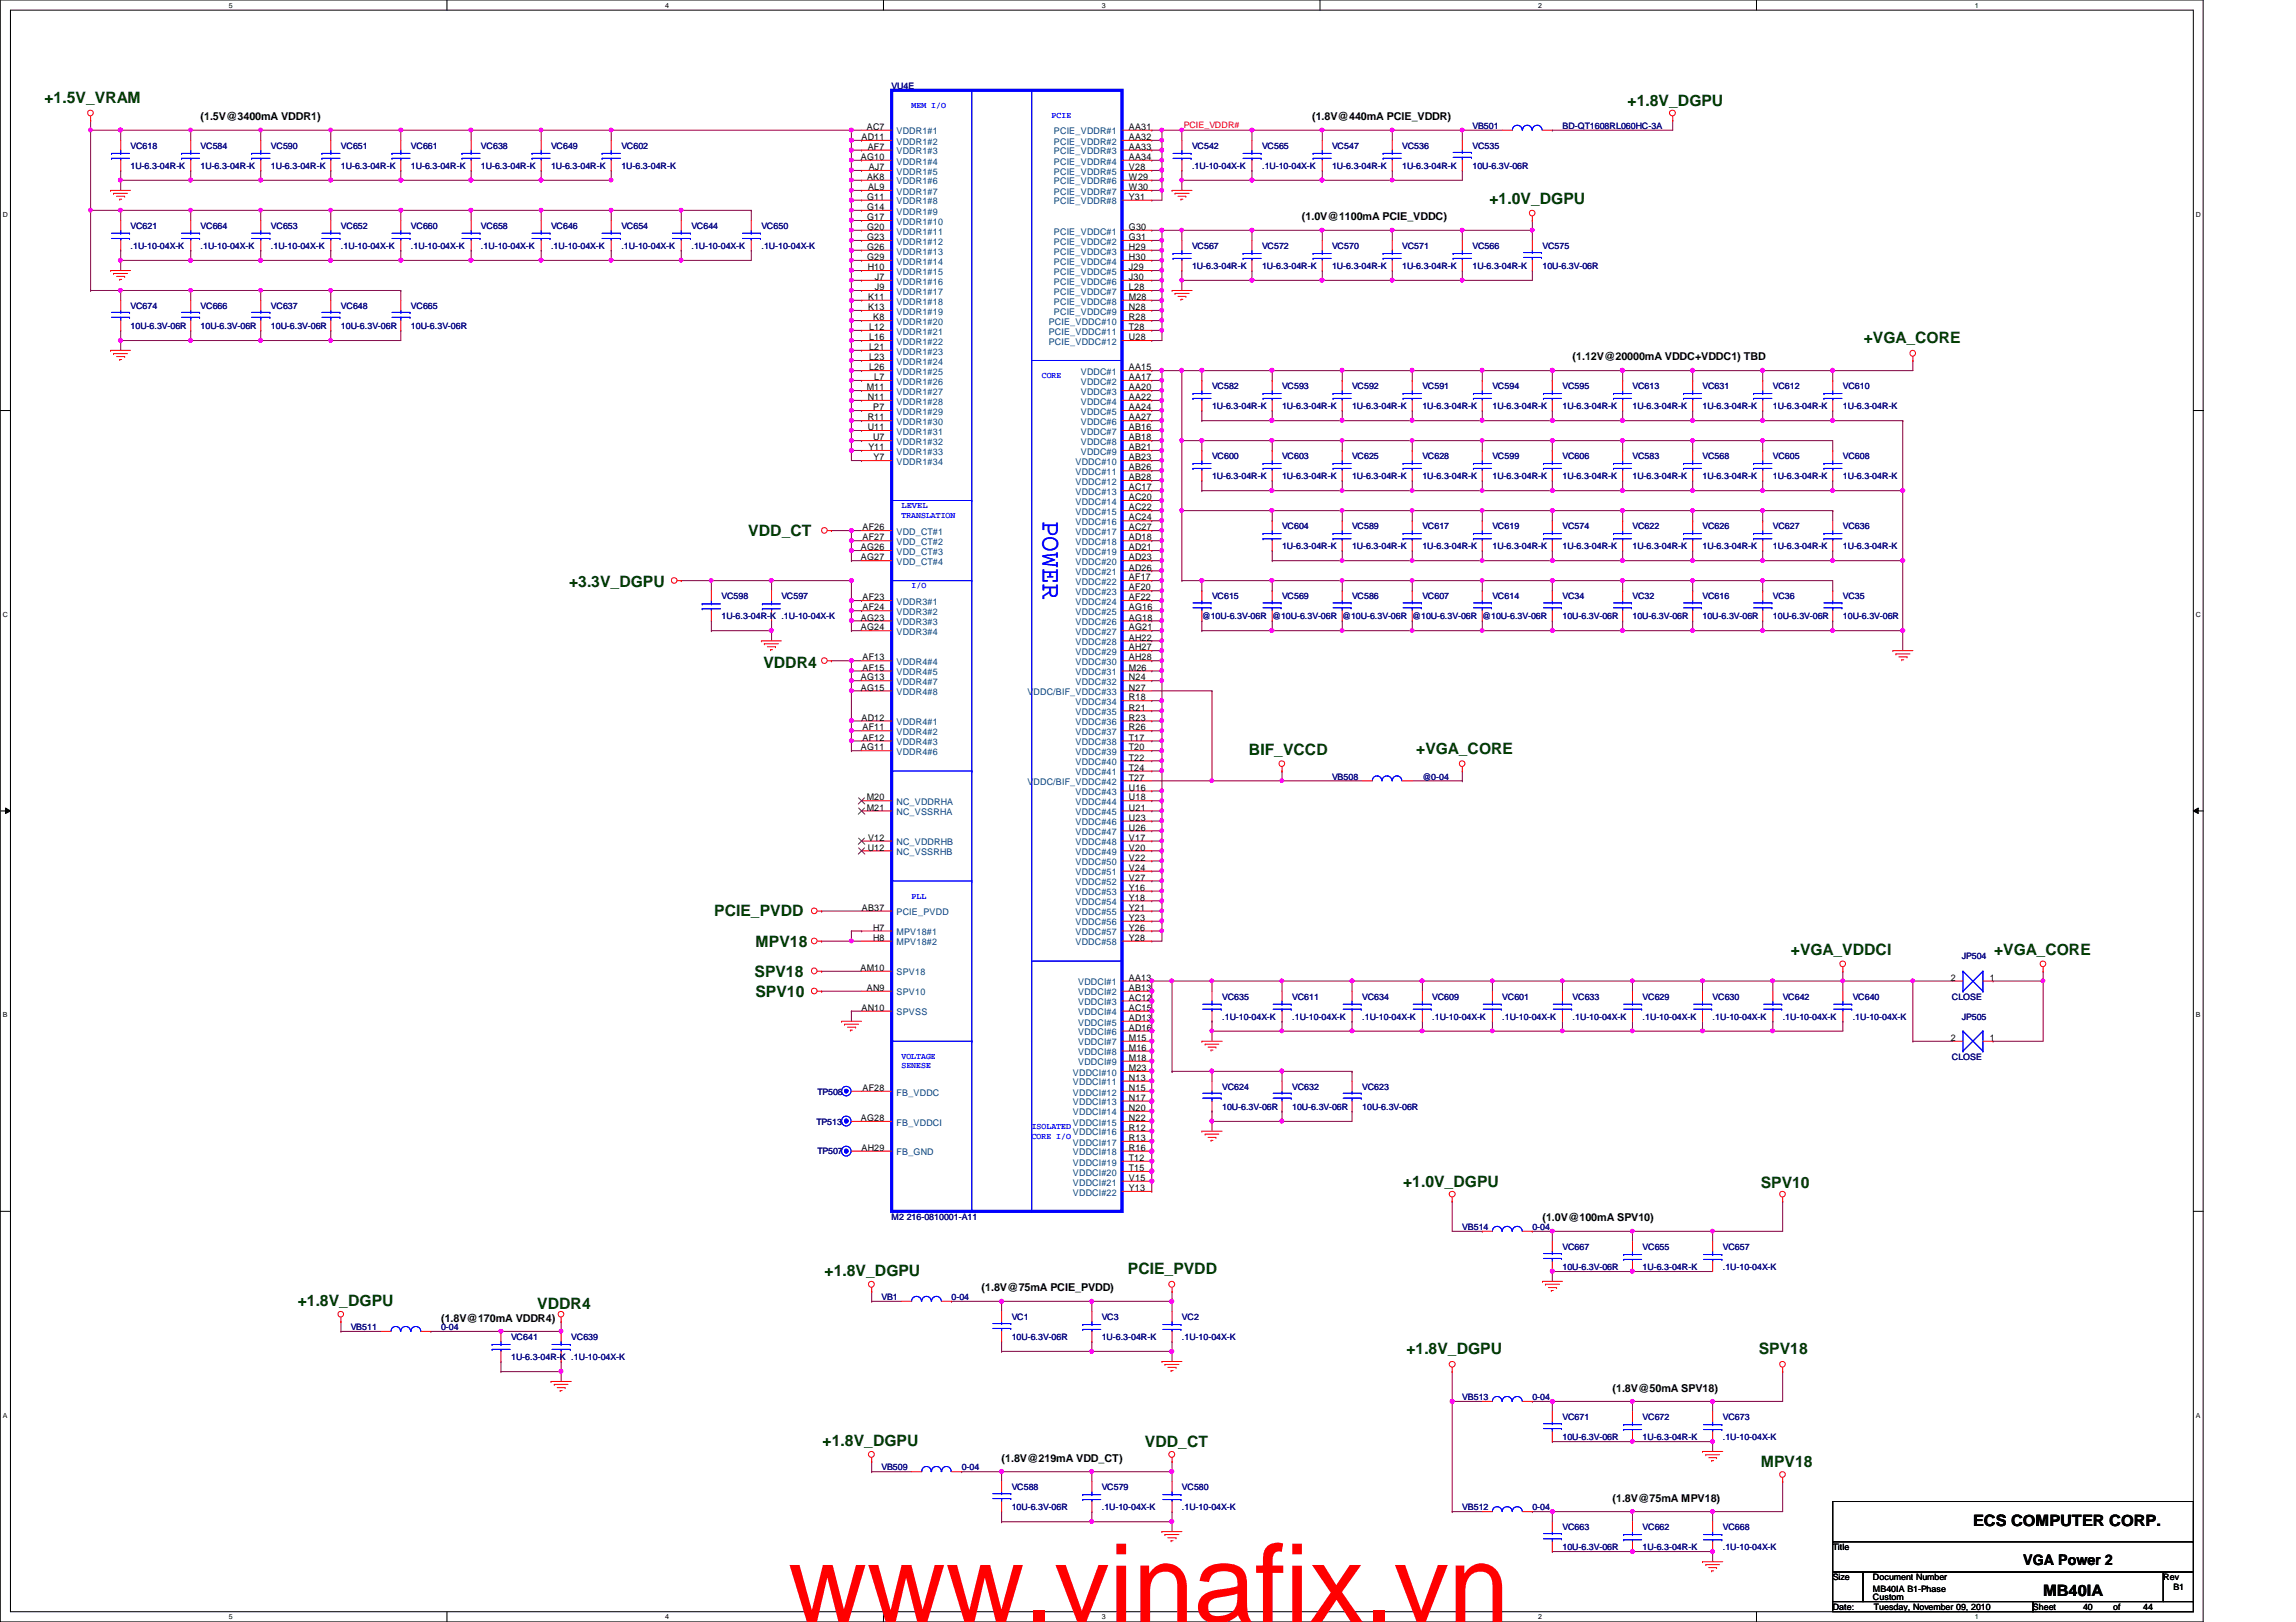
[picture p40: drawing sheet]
<svg xmlns="http://www.w3.org/2000/svg" width="297mm" height="210mm" viewBox="0 0 297 210" stroke-linecap="round" stroke-linejoin="round" font-family="sans-serif">
<defs><g id="words">
<text font-size="14.1" fill="#f00" x="102" y="209.9">www.vinafix.vn</text>
<text font-size="3.5" fill="#00f" x="134.9" y="67.4" transform="rotate(90 134.9 67.4)">POWER</text>
<g font-size="2" fill="#004000">
<text x="5.8" y="13.3">+1.5V_VRAM</text>
<text x="210.6" y="13.7">+1.8V_DGPU</text>
<text x="192.7" y="26.4">+1.0V_DGPU</text>
<text x="241.1" y="44.4">+VGA_CORE</text>
<text x="96.8" y="69.4">VDD_CT</text>
<text x="73.6" y="75.9">+3.3V_DGPU</text>
<text x="98.8" y="86.4">VDDR4</text>
<text x="161.6" y="97.7">BIF_VCCD</text>
<text x="183.2" y="97.5">+VGA_CORE</text>
<text x="92.4" y="118.5">PCIE_PVDD</text>
<text x="97.7" y="122.5">MPV18</text>
<text x="231.7" y="123.6">+VGA_VDDCI</text>
<text x="258" y="123.6">+VGA_CORE</text>
<text x="97.6" y="126.4">SPV18</text>
<text x="97.7" y="129">SPV10</text>
<text x="181.5" y="153.6">+1.0V_DGPU</text>
<text x="227.8" y="153.8">SPV10</text>
<text x="106.7" y="165.1">+1.8V_DGPU</text>
<text x="145.9" y="164.9">PCIE_PVDD</text>
<text x="38.5" y="169">+1.8V_DGPU</text>
<text x="69.5" y="169.4">VDDR4</text>
<text x="181.9" y="175.3">+1.8V_DGPU</text>
<text x="227.5" y="175.3">SPV18</text>
<text x="106.4" y="187.2">+1.8V_DGPU</text>
<text x="148.1" y="187.3">VDD_CT</text>
<text x="227.8" y="189.9">MPV18</text>
</g>
<g font-size="2">
<text x="255.3" y="197.5">ECS COMPUTER CORP.</text>
<text x="264.3" y="206.6">MB40IA</text>
</g>
<text font-size="1.9" x="261.7" y="202.6">VGA Power 2</text>
<g font-size="1.4">
<text x="25.9" y="15.6">(1.5V@3400mA VDDR1)</text>
<text x="169.8" y="15.6">(1.8V@440mA PCIE_VDDR)</text>
<text x="168.4" y="28.5">(1.0V@1100mA PCIE_VDDC)</text>
<text x="203.4" y="46.7">(1.12V@20000mA VDDC+VDDC1) TBD</text>
<text x="199.6" y="158.1">(1.0V@100mA SPV10)</text>
<text x="127" y="167.1">(1.8V@75mA PCIE_PVDD)</text>
<text x="57.1" y="171">(1.8V@170mA VDDR4)</text>
<text x="208.6" y="180.1">(1.8V@50mA SPV18)</text>
<text x="129.6" y="189.1">(1.8V@219mA VDD_CT)</text>
<text x="208.6" y="194.4">(1.8V@75mA MPV18)</text>
</g>
<g font-size="1.2">
<text x="112.1" y="16.8">AC7</text>
<text x="146" y="16.8">AA31</text>
<text x="111.4" y="20.7">AG10</text>
<text x="111.5" y="18.1">AD11</text>
<text x="112.2" y="23.3">AK8</text>
<text x="112.3" y="19.4">AF7</text>
<text x="112.4" y="22">AJ7</text>
<text x="146" y="18.1">AA32</text>
<text x="146" y="19.4">AA33</text>
<text x="146" y="20.7">AA34</text>
<text x="146" y="22">V28</text>
<text x="146" y="23.3">W29</text>
<text x="112.2" y="28.5">G17</text>
<text x="112.2" y="29.8">G20</text>
<text x="112.2" y="25.9">G11</text>
<text x="112.2" y="27.2">G14</text>
<text x="112.3" y="24.6">AL9</text>
<text x="146" y="29.8">G30</text>
<text x="146" y="24.6">W30</text>
<text x="146" y="25.9">Y31</text>
<text x="112.2" y="31.1">G23</text>
<text x="112.2" y="32.3">G26</text>
<text x="112.2" y="33.7">G29</text>
<text x="112.3" y="35">H10</text>
<text x="146" y="31.1">G31</text>
<text x="146" y="32.3">H29</text>
<text x="146" y="33.7">H30</text>
<text x="146" y="35">J29</text>
<text x="112.3" y="38.8">K11</text>
<text x="112.3" y="40.1">K13</text>
<text x="113" y="41.4">K8</text>
<text x="113.2" y="36.2">J7</text>
<text x="113.2" y="37.5">J9</text>
<text x="146" y="41.4">R28</text>
<text x="146" y="36.2">J30</text>
<text x="146" y="37.5">L28</text>
<text x="146" y="38.8">M28</text>
<text x="146" y="40.1">N28</text>
<text x="112.4" y="42.7">L12</text>
<text x="112.4" y="44">L16</text>
<text x="112.4" y="45.3">L21</text>
<text x="112.4" y="46.6">L23</text>
<text x="112.4" y="47.9">L26</text>
<text x="146" y="42.7">T28</text>
<text x="146" y="44">U28</text>
<text x="146" y="47.9">AA15</text>
<text x="112.1" y="50.5">M11</text>
<text x="112.3" y="51.8">N11</text>
<text x="113" y="53.1">P7</text>
<text x="113.1" y="49.2">L7</text>
<text x="146" y="49.2">AA17</text>
<text x="146" y="50.5">AA20</text>
<text x="146" y="51.8">AA22</text>
<text x="146" y="53.1">AA24</text>
<text x="112.3" y="54.4">R11</text>
<text x="112.3" y="55.7">U11</text>
<text x="112.3" y="58.3">Y11</text>
<text x="112.9" y="57">U7</text>
<text x="113" y="59.6">Y7</text>
<text x="146" y="58.3">AB21</text>
<text x="146" y="59.6">AB23</text>
<text x="146" y="54.4">AA27</text>
<text x="146" y="55.7">AB16</text>
<text x="146" y="57">AB18</text>
<text x="146" y="60.9">AB26</text>
<text x="146" y="62.1">AB28</text>
<text x="146" y="63.5">AC17</text>
<text x="146" y="64.7">AC20</text>
<text x="111.4" y="71.2">AG26</text>
<text x="111.6" y="68.6">AF26</text>
<text x="111.6" y="69.9">AF27</text>
<text x="146" y="66">AC22</text>
<text x="146" y="67.4">AC24</text>
<text x="146" y="68.6">AC27</text>
<text x="146" y="69.9">AD18</text>
<text x="146" y="71.2">AD21</text>
<text x="111.4" y="72.5">AG27</text>
<text x="111.6" y="77.7">AF23</text>
<text x="146" y="72.5">AD23</text>
<text x="146" y="73.8">AD26</text>
<text x="146" y="75.1">AF17</text>
<text x="146" y="76.4">AF20</text>
<text x="146" y="77.7">AF22</text>
<text x="111.4" y="80.3">AG23</text>
<text x="111.4" y="81.6">AG24</text>
<text x="111.6" y="79">AF24</text>
<text x="146" y="79">AG16</text>
<text x="146" y="80.3">AG18</text>
<text x="146" y="81.6">AG21</text>
<text x="146" y="82.9">AH22</text>
<text x="111.4" y="88.1">AG13</text>
<text x="111.4" y="89.4">AG15</text>
<text x="111.6" y="85.5">AF13</text>
<text x="111.6" y="86.8">AF15</text>
<text x="146" y="86.8">M26</text>
<text x="146" y="88.1">N24</text>
<text x="146" y="89.4">N27</text>
<text x="146" y="84.2">AH27</text>
<text x="146" y="85.5">AH28</text>
<text x="111.5" y="93.3">AD12</text>
<text x="111.6" y="94.5">AF11</text>
<text x="111.6" y="95.8">AF12</text>
<text x="146" y="90.6">R18</text>
<text x="146" y="91.9">R21</text>
<text x="146" y="93.3">R23</text>
<text x="146" y="94.5">R26</text>
<text x="146" y="95.8">T17</text>
<text x="111.4" y="97.1">AG11</text>
<text x="146" y="97.1">T20</text>
<text x="146" y="98.4">T22</text>
<text x="146" y="99.7">T24</text>
<text x="146" y="101">T27</text>
<text x="112.1" y="103.6">M20</text>
<text x="112.1" y="104.9">M21</text>
<text x="146" y="102.3">U16</text>
<text x="146" y="103.6">U18</text>
<text x="146" y="104.9">U21</text>
<text x="146" y="106.2">U23</text>
<text x="146" y="107.5">U26</text>
<text x="112.3" y="110.1">U12</text>
<text x="112.3" y="108.8">V12</text>
<text x="146" y="108.8">V17</text>
<text x="146" y="110.1">V20</text>
<text x="146" y="111.4">V22</text>
<text x="146" y="112.7">V24</text>
<text x="146" y="114">V27</text>
<text x="111.5" y="117.9">AB37</text>
<text x="146" y="115.3">Y16</text>
<text x="146" y="116.5">Y18</text>
<text x="146" y="117.9">Y21</text>
<text x="146" y="119.2">Y23</text>
<text x="111.3" y="125.6">AM10</text>
<text x="112.9" y="120.4">H7</text>
<text x="112.9" y="121.8">H8</text>
<text x="146" y="120.4">Y26</text>
<text x="146" y="121.8">Y28</text>
<text x="111.5" y="130.8">AN10</text>
<text x="112.1" y="128.2">AN9</text>
<text x="146" y="129.5">AC12</text>
<text x="146" y="130.8">AC15</text>
<text x="146" y="128.2">AB13</text>
<text x="146" y="126.9">AA13</text>
<text x="252.4" y="126.9">2</text>
<text x="257.4" y="126.9">1</text>
<text x="146" y="132.1">AD13</text>
<text x="146" y="133.4">AD16</text>
<text x="146" y="136">M16</text>
<text x="146" y="137.3">M18</text>
<text x="146" y="134.7">M15</text>
<text x="252.4" y="134.7">2</text>
<text x="257.4" y="134.7">1</text>
<text x="111.6" y="141.2">AF28</text>
<text x="146" y="138.6">M23</text>
<text x="146" y="141.2">N15</text>
<text x="146" y="142.5">N17</text>
<text x="146" y="143.8">N20</text>
<text x="146" y="139.9">N13</text>
<text x="111.4" y="145.1">AG28</text>
<text x="111.5" y="148.9">AH29</text>
<text x="146" y="145.1">N22</text>
<text x="146" y="147.7">R13</text>
<text x="146" y="148.9">R16</text>
<text x="146" y="146.3">R12</text>
<text x="146" y="151.6">T15</text>
<text x="146" y="152.8">V15</text>
<text x="146" y="150.2">T12</text>
<text x="146" y="154.1">Y13</text>
</g>
<g font-size="1.2" fill="#004080">
<text x="116" y="17.4">VDDR1#1</text>
<text x="136.4" y="17.4">PCIE_VDDR#1</text>
<text x="116" y="18.7">VDDR1#2</text>
<text x="116" y="20">VDDR1#3</text>
<text x="116" y="21.3">VDDR1#4</text>
<text x="116" y="22.6">VDDR1#5</text>
<text x="116" y="23.9">VDDR1#6</text>
<text x="136.4" y="18.7">PCIE_VDDR#2</text>
<text x="136.4" y="20">PCIE_VDDR#3</text>
<text x="136.4" y="21.3">PCIE_VDDR#4</text>
<text x="136.4" y="22.6">PCIE_VDDR#5</text>
<text x="136.4" y="23.9">PCIE_VDDR#6</text>
<text x="116" y="29.1">VDDR1#10</text>
<text x="116" y="25.2">VDDR1#7</text>
<text x="116" y="26.5">VDDR1#8</text>
<text x="116" y="27.8">VDDR1#9</text>
<text x="136.4" y="25.2">PCIE_VDDR#7</text>
<text x="136.4" y="26.5">PCIE_VDDR#8</text>
<text x="116" y="30.4">VDDR1#11</text>
<text x="116" y="31.7">VDDR1#12</text>
<text x="116" y="32.9">VDDR1#13</text>
<text x="116" y="34.2">VDDR1#14</text>
<text x="116" y="35.6">VDDR1#15</text>
<text x="136.4" y="30.4">PCIE_VDDC#1</text>
<text x="136.4" y="31.7">PCIE_VDDC#2</text>
<text x="136.4" y="32.9">PCIE_VDDC#3</text>
<text x="136.4" y="34.2">PCIE_VDDC#4</text>
<text x="136.4" y="35.6">PCIE_VDDC#5</text>
<text x="116" y="36.8">VDDR1#16</text>
<text x="116" y="38.1">VDDR1#17</text>
<text x="116" y="39.4">VDDR1#18</text>
<text x="116" y="40.7">VDDR1#19</text>
<text x="136.4" y="36.8">PCIE_VDDC#6</text>
<text x="136.4" y="38.1">PCIE_VDDC#7</text>
<text x="136.4" y="39.4">PCIE_VDDC#8</text>
<text x="136.4" y="40.7">PCIE_VDDC#9</text>
<text x="116" y="42">VDDR1#20</text>
<text x="116" y="43.3">VDDR1#21</text>
<text x="116" y="44.6">VDDR1#22</text>
<text x="116" y="45.9">VDDR1#23</text>
<text x="116" y="47.2">VDDR1#24</text>
<text x="135.7" y="42">PCIE_VDDC#10</text>
<text x="135.7" y="43.3">PCIE_VDDC#11</text>
<text x="135.7" y="44.6">PCIE_VDDC#12</text>
<text x="116" y="48.5">VDDR1#25</text>
<text x="116" y="49.8">VDDR1#26</text>
<text x="116" y="51.1">VDDR1#27</text>
<text x="116" y="52.4">VDDR1#28</text>
<text x="116" y="53.7">VDDR1#29</text>
<text x="139.8" y="48.5">VDDC#1</text>
<text x="139.8" y="49.8">VDDC#2</text>
<text x="139.8" y="51.1">VDDC#3</text>
<text x="139.8" y="52.4">VDDC#4</text>
<text x="139.8" y="53.7">VDDC#5</text>
<text x="116" y="55">VDDR1#30</text>
<text x="116" y="56.3">VDDR1#31</text>
<text x="116" y="57.6">VDDR1#32</text>
<text x="116" y="58.8">VDDR1#33</text>
<text x="139.8" y="58.8">VDDC#9</text>
<text x="139.8" y="55">VDDC#6</text>
<text x="139.8" y="56.3">VDDC#7</text>
<text x="139.8" y="57.6">VDDC#8</text>
<text x="116" y="60.2">VDDR1#34</text>
<text x="139.1" y="60.2">VDDC#10</text>
<text x="139.1" y="61.5">VDDC#11</text>
<text x="139.1" y="62.7">VDDC#12</text>
<text x="139.1" y="64.1">VDDC#13</text>
<text x="139.1" y="65.3">VDDC#14</text>
<text x="116" y="69.2">VDD_CT#1</text>
<text x="116" y="70.5">VDD_CT#2</text>
<text x="116" y="71.8">VDD_CT#3</text>
<text x="139.1" y="66.6">VDDC#15</text>
<text x="139.1" y="67.9">VDDC#16</text>
<text x="139.1" y="69.2">VDDC#17</text>
<text x="139.1" y="70.5">VDDC#18</text>
<text x="139.1" y="71.8">VDDC#19</text>
<text x="116" y="73.1">VDD_CT#4</text>
<text x="139.1" y="73.1">VDDC#20</text>
<text x="139.1" y="74.4">VDDC#21</text>
<text x="139.1" y="75.7">VDDC#22</text>
<text x="139.1" y="77">VDDC#23</text>
<text x="116" y="78.3">VDDR3#1</text>
<text x="116" y="79.6">VDDR3#2</text>
<text x="116" y="80.9">VDDR3#3</text>
<text x="116" y="82.2">VDDR3#4</text>
<text x="139.1" y="78.3">VDDC#24</text>
<text x="139.1" y="79.6">VDDC#25</text>
<text x="139.1" y="80.9">VDDC#26</text>
<text x="139.1" y="82.2">VDDC#27</text>
<text x="139.1" y="83.5">VDDC#28</text>
<text x="116" y="86.1">VDDR4#4</text>
<text x="116" y="87.4">VDDR4#5</text>
<text x="116" y="88.6">VDDR4#7</text>
<text x="116" y="90">VDDR4#8</text>
<text x="132.9" y="90">VDDC/BIF_VDDC#33</text>
<text x="139.1" y="87.4">VDDC#31</text>
<text x="139.1" y="88.6">VDDC#32</text>
<text x="139.1" y="84.8">VDDC#29</text>
<text x="139.1" y="86.1">VDDC#30</text>
<text x="116" y="93.9">VDDR4#1</text>
<text x="116" y="95.1">VDDR4#2</text>
<text x="139.1" y="91.2">VDDC#34</text>
<text x="139.1" y="92.5">VDDC#35</text>
<text x="139.1" y="93.9">VDDC#36</text>
<text x="139.1" y="95.1">VDDC#37</text>
<text x="116" y="96.4">VDDR4#3</text>
<text x="116" y="97.7">VDDR4#6</text>
<text x="132.9" y="101.6">VDDC/BIF_VDDC#42</text>
<text x="139.1" y="96.4">VDDC#38</text>
<text x="139.1" y="97.7">VDDC#39</text>
<text x="139.1" y="99">VDDC#40</text>
<text x="139.1" y="100.3">VDDC#41</text>
<text x="116" y="104.2">NC_VDDRHA</text>
<text x="116" y="105.5">NC_VSSRHA</text>
<text x="139.1" y="102.9">VDDC#43</text>
<text x="139.1" y="104.2">VDDC#44</text>
<text x="139.1" y="105.5">VDDC#45</text>
<text x="139.1" y="106.8">VDDC#46</text>
<text x="116" y="109.4">NC_VDDRHB</text>
<text x="116" y="110.7">NC_VSSRHB</text>
<text x="139.1" y="108.1">VDDC#47</text>
<text x="139.1" y="109.4">VDDC#48</text>
<text x="139.1" y="110.7">VDDC#49</text>
<text x="139.1" y="112">VDDC#50</text>
<text x="139.1" y="113.3">VDDC#51</text>
<text x="116" y="118.4">PCIE_PVDD</text>
<text x="139.1" y="114.6">VDDC#52</text>
<text x="139.1" y="115.9">VDDC#53</text>
<text x="139.1" y="117.1">VDDC#54</text>
<text x="139.1" y="118.4">VDDC#55</text>
<text x="139.1" y="119.8">VDDC#56</text>
<text x="116" y="121">MPV18#1</text>
<text x="116" y="122.3">MPV18#2</text>
<text x="139.1" y="121">VDDC#57</text>
<text x="139.1" y="122.3">VDDC#58</text>
<text x="116" y="126.2">SPV18</text>
<text x="116" y="128.8">SPV10</text>
<text x="116" y="131.4">SPVSS</text>
<text x="139.5" y="130.1">VDDCI#3</text>
<text x="139.5" y="131.4">VDDCI#4</text>
<text x="139.5" y="128.8">VDDCI#2</text>
<text x="139.5" y="127.5">VDDCI#1</text>
<text x="139.5" y="132.7">VDDCI#5</text>
<text x="139.5" y="134">VDDCI#6</text>
<text x="139.5" y="136.6">VDDCI#8</text>
<text x="139.5" y="137.9">VDDCI#9</text>
<text x="139.5" y="135.3">VDDCI#7</text>
<text x="116" y="141.8">FB_VDDC</text>
<text x="138.8" y="139.2">VDDCI#10</text>
<text x="138.8" y="141.8">VDDCI#12</text>
<text x="138.8" y="143">VDDCI#13</text>
<text x="138.8" y="140.5">VDDCI#11</text>
<text x="116" y="145.7">FB_VDDCI</text>
<text x="116" y="149.5">FB_GND</text>
<text x="138.8" y="144.4">VDDCI#14</text>
<text x="138.8" y="145.7">VDDCI#15</text>
<text x="138.8" y="148.3">VDDCI#17</text>
<text x="138.8" y="149.5">VDDCI#18</text>
<text x="138.8" y="146.9">VDDCI#16</text>
<text x="138.8" y="152.1">VDDCI#20</text>
<text x="138.8" y="153.4">VDDCI#21</text>
<text x="138.8" y="150.8">VDDCI#19</text>
<text x="138.8" y="154.7">VDDCI#22</text>
</g>
<g font-size="1.1" fill="#000080">
<text x="115.4" y="11.5">VU4E</text>
<text x="190.5" y="16.7">VB501</text>
<text x="202.1" y="16.7">BD-QT1608RL060HC-3A</text>
<text x="16.9" y="19.3">VC618</text>
<text x="16.9" y="21.8">1U-6.3-04R-K</text>
<text x="25.9" y="19.3">VC584</text>
<text x="25.9" y="21.8">1U-6.3-04R-K</text>
<text x="35" y="19.3">VC590</text>
<text x="35" y="21.8">1U-6.3-04R-K</text>
<text x="44.1" y="19.3">VC651</text>
<text x="44.1" y="21.8">1U-6.3-04R-K</text>
<text x="53.2" y="19.3">VC661</text>
<text x="53.2" y="21.8">1U-6.3-04R-K</text>
<text x="62.2" y="19.3">VC638</text>
<text x="62.2" y="21.8">1U-6.3-04R-K</text>
<text x="71.3" y="19.3">VC649</text>
<text x="71.3" y="21.8">1U-6.3-04R-K</text>
<text x="80.4" y="19.3">VC602</text>
<text x="80.4" y="21.8">1U-6.3-04R-K</text>
<text x="154.2" y="19.3">VC542</text>
<text x="154.2" y="21.8">.1U-10-04X-K</text>
<text x="163.3" y="19.3">VC565</text>
<text x="163.3" y="21.8">.1U-10-04X-K</text>
<text x="172.3" y="19.3">VC547</text>
<text x="172.3" y="21.8">1U-6.3-04R-K</text>
<text x="181.4" y="19.3">VC536</text>
<text x="181.4" y="21.8">1U-6.3-04R-K</text>
<text x="190.5" y="19.3">VC535</text>
<text x="190.5" y="21.8">10U-6.3V-06R</text>
<text x="16.9" y="29.6">VC621</text>
<text x="25.9" y="29.6">VC664</text>
<text x="35" y="29.6">VC653</text>
<text x="44.1" y="29.6">VC652</text>
<text x="53.2" y="29.6">VC660</text>
<text x="62.2" y="29.6">VC658</text>
<text x="71.3" y="29.6">VC646</text>
<text x="80.4" y="29.6">VC654</text>
<text x="89.4" y="29.6">VC644</text>
<text x="98.5" y="29.6">VC650</text>
<text x="16.9" y="32.2">.1U-10-04X-K</text>
<text x="25.9" y="32.2">.1U-10-04X-K</text>
<text x="35" y="32.2">.1U-10-04X-K</text>
<text x="44.1" y="32.2">.1U-10-04X-K</text>
<text x="53.2" y="32.2">.1U-10-04X-K</text>
<text x="62.2" y="32.2">.1U-10-04X-K</text>
<text x="71.3" y="32.2">.1U-10-04X-K</text>
<text x="80.4" y="32.2">.1U-10-04X-K</text>
<text x="89.4" y="32.2">.1U-10-04X-K</text>
<text x="98.5" y="32.2">.1U-10-04X-K</text>
<text x="154.2" y="32.2">VC567</text>
<text x="154.2" y="34.8">1U-6.3-04R-K</text>
<text x="163.3" y="32.2">VC572</text>
<text x="163.3" y="34.8">1U-6.3-04R-K</text>
<text x="172.3" y="32.2">VC570</text>
<text x="172.3" y="34.8">1U-6.3-04R-K</text>
<text x="181.4" y="32.2">VC571</text>
<text x="181.4" y="34.8">1U-6.3-04R-K</text>
<text x="190.5" y="32.2">VC566</text>
<text x="190.5" y="34.8">1U-6.3-04R-K</text>
<text x="199.6" y="32.2">VC575</text>
<text x="199.6" y="34.8">10U-6.3V-06R</text>
<text x="16.9" y="40">VC674</text>
<text x="25.9" y="40">VC666</text>
<text x="35" y="40">VC637</text>
<text x="44.1" y="40">VC648</text>
<text x="53.2" y="40">VC665</text>
<text x="16.9" y="42.6">10U-6.3V-06R</text>
<text x="25.9" y="42.6">10U-6.3V-06R</text>
<text x="35" y="42.6">10U-6.3V-06R</text>
<text x="44.1" y="42.6">10U-6.3V-06R</text>
<text x="53.2" y="42.6">10U-6.3V-06R</text>
<text x="156.8" y="50.3">VC582</text>
<text x="156.8" y="52.9">1U-6.3-04R-K</text>
<text x="165.9" y="50.3">VC593</text>
<text x="165.9" y="52.9">1U-6.3-04R-K</text>
<text x="174.9" y="50.3">VC592</text>
<text x="174.9" y="52.9">1U-6.3-04R-K</text>
<text x="184" y="50.3">VC591</text>
<text x="184" y="52.9">1U-6.3-04R-K</text>
<text x="193.1" y="50.3">VC594</text>
<text x="193.1" y="52.9">1U-6.3-04R-K</text>
<text x="202.1" y="50.3">VC595</text>
<text x="202.1" y="52.9">1U-6.3-04R-K</text>
<text x="211.2" y="50.3">VC613</text>
<text x="211.2" y="52.9">1U-6.3-04R-K</text>
<text x="220.3" y="50.3">VC631</text>
<text x="220.3" y="52.9">1U-6.3-04R-K</text>
<text x="229.4" y="50.3">VC612</text>
<text x="229.4" y="52.9">1U-6.3-04R-K</text>
<text x="238.4" y="50.3">VC610</text>
<text x="238.4" y="52.9">1U-6.3-04R-K</text>
<text x="156.8" y="59.4">VC600</text>
<text x="165.9" y="59.4">VC603</text>
<text x="174.9" y="59.4">VC625</text>
<text x="184" y="59.4">VC628</text>
<text x="193.1" y="59.4">VC599</text>
<text x="202.1" y="59.4">VC606</text>
<text x="211.2" y="59.4">VC583</text>
<text x="220.3" y="59.4">VC568</text>
<text x="229.4" y="59.4">VC605</text>
<text x="238.4" y="59.4">VC608</text>
<text x="156.8" y="62">1U-6.3-04R-K</text>
<text x="165.9" y="62">1U-6.3-04R-K</text>
<text x="174.9" y="62">1U-6.3-04R-K</text>
<text x="184" y="62">1U-6.3-04R-K</text>
<text x="193.1" y="62">1U-6.3-04R-K</text>
<text x="202.1" y="62">1U-6.3-04R-K</text>
<text x="211.2" y="62">1U-6.3-04R-K</text>
<text x="220.3" y="62">1U-6.3-04R-K</text>
<text x="229.4" y="62">1U-6.3-04R-K</text>
<text x="238.4" y="62">1U-6.3-04R-K</text>
<text x="165.9" y="68.5">VC604</text>
<text x="165.9" y="71.1">1U-6.3-04R-K</text>
<text x="174.9" y="68.5">VC589</text>
<text x="174.9" y="71.1">1U-6.3-04R-K</text>
<text x="184" y="68.5">VC617</text>
<text x="184" y="71.1">1U-6.3-04R-K</text>
<text x="193.1" y="68.5">VC619</text>
<text x="193.1" y="71.1">1U-6.3-04R-K</text>
<text x="202.1" y="68.5">VC574</text>
<text x="202.1" y="71.1">1U-6.3-04R-K</text>
<text x="211.2" y="68.5">VC622</text>
<text x="211.2" y="71.1">1U-6.3-04R-K</text>
<text x="220.3" y="68.5">VC626</text>
<text x="220.3" y="71.1">1U-6.3-04R-K</text>
<text x="229.4" y="68.5">VC627</text>
<text x="229.4" y="71.1">1U-6.3-04R-K</text>
<text x="238.4" y="68.5">VC636</text>
<text x="238.4" y="71.1">1U-6.3-04R-K</text>
<text x="93.3" y="77.6">VC598</text>
<text x="101.1" y="77.6">VC597</text>
<text x="156.8" y="77.6">VC615</text>
<text x="165.9" y="77.6">VC569</text>
<text x="174.9" y="77.6">VC586</text>
<text x="184" y="77.6">VC607</text>
<text x="193.1" y="77.6">VC614</text>
<text x="202.1" y="77.6">VC34</text>
<text x="211.2" y="77.6">VC32</text>
<text x="220.3" y="77.6">VC616</text>
<text x="229.4" y="77.6">VC36</text>
<text x="238.4" y="77.6">VC35</text>
<text x="93.3" y="80.1">1U-6.3-04R-K .1U-10-04X-K</text>
<text x="155.5" y="80.1">@10U-6.3V-06R @10U-6.3V-06R @10U-6.3V-06R @10U-6.3V-06R @10U-6.3V-06R</text>
<text x="202.1" y="80.1">10U-6.3V-06R</text>
<text x="211.2" y="80.1">10U-6.3V-06R</text>
<text x="220.3" y="80.1">10U-6.3V-06R</text>
<text x="229.4" y="80.1">10U-6.3V-06R</text>
<text x="238.4" y="80.1">10U-6.3V-06R</text>
<text x="172.3" y="100.9">VB508</text>
<text x="184" y="100.9">@0-04</text>
<text x="253.8" y="124.2">JP504</text>
<text x="158.1" y="129.4">VC635</text>
<text x="158.1" y="132">.1U-10-04X-K</text>
<text x="167.2" y="129.4">VC611</text>
<text x="167.2" y="132">.1U-10-04X-K</text>
<text x="176.2" y="129.4">VC634</text>
<text x="176.2" y="132">.1U-10-04X-K</text>
<text x="185.3" y="129.4">VC609</text>
<text x="185.3" y="132">.1U-10-04X-K</text>
<text x="194.3" y="129.4">VC601</text>
<text x="194.3" y="132">.1U-10-04X-K</text>
<text x="203.5" y="129.4">VC633</text>
<text x="203.5" y="132">.1U-10-04X-K</text>
<text x="212.5" y="129.4">VC629</text>
<text x="212.5" y="132">.1U-10-04X-K</text>
<text x="221.6" y="129.4">VC630</text>
<text x="221.6" y="132">.1U-10-04X-K</text>
<text x="230.6" y="129.4">VC642</text>
<text x="230.6" y="132">.1U-10-04X-K</text>
<text x="239.7" y="129.4">VC640</text>
<text x="239.7" y="132">.1U-10-04X-K</text>
<text x="252.5" y="129.4">CLOSE</text>
<text x="253.8" y="132">JP505</text>
<text x="252.5" y="137.1">CLOSE</text>
<text x="105.7" y="141.7">TP508</text>
<text x="158.1" y="141">VC624</text>
<text x="158.1" y="143.6">10U-6.3V-06R</text>
<text x="167.2" y="141">VC632</text>
<text x="167.2" y="143.6">10U-6.3V-06R</text>
<text x="176.2" y="141">VC623</text>
<text x="176.2" y="143.6">10U-6.3V-06R</text>
<text x="105.6" y="145.5">TP513</text>
<text x="105.7" y="149.3">TP507</text>
<text x="115.4" y="157.9">M2 216-0810001-A11</text>
<text x="189.2" y="159.2">VB514</text>
<text x="198.2" y="159.2">0-04</text>
<text x="202.1" y="161.8">VC667</text>
<text x="212.5" y="161.8">VC655</text>
<text x="222.9" y="161.8">VC657</text>
<text x="202.1" y="164.3">10U-6.3V-06R</text>
<text x="212.5" y="164.3">1U-6.3-04R-K</text>
<text x="222.9" y="164.3">.1U-10-04X-K</text>
<text x="45.4" y="172.1">VB511</text>
<text x="57.1" y="172.1">0-04</text>
<text x="66.1" y="173.4">VC641</text>
<text x="73.9" y="173.4">VC639</text>
<text x="114" y="168.2">VB1</text>
<text x="123.1" y="168.2">0-04</text>
<text x="130.9" y="170.8">VC1</text>
<text x="130.9" y="173.4">10U-6.3V-06R</text>
<text x="142.5" y="170.8">VC3</text>
<text x="142.5" y="173.4">1U-6.3-04R-K</text>
<text x="152.9" y="170.8">VC2</text>
<text x="152.9" y="173.4">.1U-10-04X-K</text>
<text x="66.1" y="176">1U-6.3-04R-K .1U-10-04X-K</text>
<text x="189.2" y="181.2">VB513</text>
<text x="198.2" y="181.2">0-04</text>
<text x="202.1" y="183.8">VC671</text>
<text x="212.5" y="183.8">VC672</text>
<text x="222.9" y="183.8">VC673</text>
<text x="114" y="190.2">VB509</text>
<text x="124.4" y="190.2">0-04</text>
<text x="202.1" y="186.4">10U-6.3V-06R</text>
<text x="212.5" y="186.4">1U-6.3-04R-K</text>
<text x="222.9" y="186.4">.1U-10-04X-K</text>
<text x="130.9" y="192.8">VC588</text>
<text x="130.9" y="195.4">10U-6.3V-06R</text>
<text x="142.5" y="192.8">VC579</text>
<text x="142.5" y="195.4">.1U-10-04X-K</text>
<text x="152.9" y="192.8">VC580</text>
<text x="152.9" y="195.4">.1U-10-04X-K</text>
<text x="189.2" y="195.4">VB512</text>
<text x="198.2" y="195.4">0-04</text>
<text x="202.1" y="198">VC663</text>
<text x="202.1" y="200.6">10U-6.3V-06R</text>
<text x="212.5" y="198">VC662</text>
<text x="212.5" y="200.6">1U-6.3-04R-K</text>
<text x="222.9" y="198">VC668</text>
<text x="222.9" y="200.6">.1U-10-04X-K</text>
</g>
<g font-size="1.1" fill="#00f">
<text x="117.9" y="13.9">MEM I/O</text>
<text x="136.1" y="15.2">PCIE</text>
<text x="134.8" y="48.9">CORE</text>
<text x="116.6" y="65.7">LEVEL</text>
<text x="116.6" y="67">TRANSLATION</text>
<text x="117.9" y="76.1">I/O</text>
<text x="117.9" y="116.3">PLL</text>
<text x="116.6" y="137">VOLTAGE</text>
<text x="116.6" y="138.3">SENESE</text>
<text x="133.5" y="146.1">ISOLATED</text>
<text x="133.5" y="147.4">CORE I/O</text>
</g>
<text font-size="1.1" fill="#f00" x="153.2" y="16.6">PCIE_VDDR#</text>
<g font-size="1.1">
<text x="237.1" y="200.6">Title</text>
<text x="237.1" y="204.5">Size</text>
<text x="237.1" y="208.4">Date:</text>
<text x="242.3" y="204.5">Document Number</text>
<text x="242.3" y="207.1">Custom</text>
<text x="242.3" y="206">MB40IA B1-Phase</text>
<text x="242.4" y="208.4">Tuesday, November 09, 2010</text>
<text x="263" y="208.4">Sheet</text>
<text x="269.5" y="208.4">40</text>
<text x="273.4" y="208.4">of</text>
<text x="277.3" y="208.4">44</text>
<text x="279.9" y="204.5">Rev</text>
<text x="281.2" y="205.8">B1</text>
</g>
<g font-size=".9">
<text x="29.6" y="1">5</text>
<text x="86.1" y="1">4</text>
<text x="142.5" y="1">3</text>
<text x="199" y="1">2</text>
<text x="255.5" y="1">1</text>
<text x=".4" y="28">D</text>
<text x="284.1" y="28">D</text>
<text x=".4" y="79.8">C</text>
<text x="284.1" y="79.8">C</text>
<text x=".4" y="131.7">B</text>
<text x="284.1" y="131.7">B</text>
<text x=".4" y="183.5">A</text>
<text x="284.1" y="183.5">A</text>
<text x="29.6" y="209.5">5</text>
<text x="86.1" y="209.5">4</text>
<text x="142.5" y="209.5">3</text>
<text x="199" y="209.5">2</text>
<text x="255.5" y="209.5">1</text>
</g>
</g></defs>
<path d="M0 0h285v209.9h-285zM1.4 1.3h282.4v207.3h-282.4z" fill="none" stroke="#000" stroke-width=".13"/>
<g fill="#fff">
<path d="M29.6 .2h.5v1h-.5z"/>
<path d="M29.6 208.7h.5v1.1h-.5z"/>
</g>
<path d="M57.8 0v1.3M57.8 208.6v1.3" fill="none" stroke="#000" stroke-width=".13"/>
<g fill="#fff">
<path d="M86.1 .2h.5v1h-.5z"/>
<path d="M86.1 208.7h.5v1.1h-.5z"/>
</g>
<path d="M114.3 0v1.3M114.3 208.6v1.3" fill="none" stroke="#000" stroke-width=".13"/>
<g fill="#fff">
<path d="M142.5 .2h.5v1h-.5z"/>
<path d="M142.5 208.7h.5v1.1h-.5z"/>
</g>
<path d="M170.8 0v1.3M170.8 208.6v1.3" fill="none" stroke="#000" stroke-width=".13"/>
<g fill="#fff">
<path d="M199 .2h.5v1h-.5z"/>
<path d="M199 208.7h.5v1.1h-.5z"/>
</g>
<path d="M227.2 0v1.3M227.2 208.6v1.3" fill="none" stroke="#000" stroke-width=".13"/>
<g fill="#fff">
<path d="M255.5 .2h.5v1h-.5z"/>
<path d="M255.5 208.7h.5v1.1h-.5z"/>
<path d="M.4 27.2h.6v1h-.6z"/>
<path d="M284.1 27.2h.6v1h-.6z"/>
<path d="M.4 79h.6v1.1h-.6z"/>
<path d="M284.1 79h.6v1.1h-.6z"/>
</g>
<path d="M0 53.1h1.4M283.8 53.1h1.3" fill="none" stroke="#000" stroke-width=".13"/>
<g fill="#fff">
<path d="M.4 130.9h.6v1h-.6z"/>
<path d="M284.1 130.9h.6v1h-.6z"/>
</g>
<path d="M0 104.9h1.4M.7 104.6l.7 .3-.7 .4zM283.8 104.9l.6-.3v.7zM283.8 104.9h1.3" fill="none" stroke="#000" stroke-width=".13"/>
<path d="M.7 104.6l.7 .3-.7 .4zM283.8 104.9l.6-.3v.7z" fill="#000"/>
<g fill="#fff">
<path d="M.4 182.7h.5v1h-.5z"/>
<path d="M284.1 182.7h.5v1h-.5z"/>
</g>
<path d="M0 156.8h1.4M283.8 156.8h1.3" fill="none" stroke="#000" stroke-width=".13"/>
<path d="M189.2 16.8h.1M189.2 16.8v1.4M247.5 46.7h.1M247.5 46.7v1.3M237.1 66.1h.1M237.1 66.1v1.3M110.1 120.5h.1M110.1 120.5v1.3M156.8 127h9.1M165.9 127h.1" fill="none" stroke="#800040" stroke-width=".13"/>
<path d="M156.6 126.8h.3l.1 .1-.1 .2-.1 .1-.2-.1z" fill-rule="evenodd" fill="#f0f"/>
<path d="M156.6 126.8h.3l.1 .1-.1 .2-.1 .1-.2-.1z" fill="none" stroke="#f0f" stroke-width=".13"/>
<path d="M165.7 126.8h.3l.1 .1-.1 .2-.2 .1-.1-.1z" fill-rule="evenodd" fill="#f0f"/>
<path d="M165.7 126.8h.3l.1 .1-.1 .2-.2 .1-.1-.1z" fill="none" stroke="#f0f" stroke-width=".13"/>
<path d="M165.9 127h9M174.9 127h.1" fill="none" stroke="#800040" stroke-width=".13"/>
<circle cx="174.9" cy="126.9" r=".25" fill="#f0f"/>
<circle cx="174.9" cy="126.9" r=".25" fill="none" stroke="#f0f" stroke-width=".13"/>
<path d="M202.1 127h9.1M211.2 127h.1" fill="none" stroke="#800040" stroke-width=".13"/>
<path d="M211 126.8h.3l.1 .1-.1 .2-.1 .1-.2-.1z" fill-rule="evenodd" fill="#f0f"/>
<path d="M211 126.8h.3l.1 .1-.1 .2-.1 .1-.2-.1z" fill="none" stroke="#f0f" stroke-width=".13"/>
<path d="M211.2 127h9.1M220.3 127h.1" fill="none" stroke="#800040" stroke-width=".13"/>
<circle cx="220.3" cy="126.9" r=".25" fill="#f0f"/>
<circle cx="220.3" cy="126.9" r=".25" fill="none" stroke="#f0f" stroke-width=".13"/>
<path d="M193.1 127h9M202.1 127h.1M229.4 127h9M238.4 127h.1" fill="none" stroke="#800040" stroke-width=".13"/>
<path d="M201.9 126.8h.4v.1v.2l-.2 .1-.2-.1z" fill-rule="evenodd" fill="#f0f"/>
<path d="M201.9 126.8h.4v.1v.2l-.2 .1-.2-.1z" fill="none" stroke="#f0f" stroke-width=".13"/>
<path d="M184 127h9.1M193.1 127h.1" fill="none" stroke="#800040" stroke-width=".13"/>
<path d="M192.9 126.8h.3l.1 .1-.1 .2-.2 .1-.1-.1z" fill-rule="evenodd" fill="#f0f"/>
<path d="M192.9 126.8h.3l.1 .1-.1 .2-.2 .1-.1-.1z" fill="none" stroke="#f0f" stroke-width=".13"/>
<path d="M174.9 127h9.1M184 127h.1" fill="none" stroke="#800040" stroke-width=".13"/>
<circle cx="184" cy="126.9" r=".25" fill="#f0f"/>
<circle cx="184" cy="126.9" r=".25" fill="none" stroke="#f0f" stroke-width=".13"/>
<path d="M220.3 127h9.1M229.4 127h.1" fill="none" stroke="#800040" stroke-width=".13"/>
<circle cx="229.3" cy="126.9" r=".25" fill="#f0f"/>
<circle cx="229.3" cy="126.9" r=".25" fill="none" stroke="#f0f" stroke-width=".13"/>
<path d="M150.3 120.5h.1M150.3 120.5v1.3" fill="none" stroke="#800040" stroke-width=".13"/>
<path d="M150.1 120.3h.4v.1v.2l-.2 .1-.2-.1z" fill-rule="evenodd" fill="#f0f"/>
<path d="M150.1 120.3h.4v.1v.2l-.2 .1-.2-.1z" fill="none" stroke="#f0f" stroke-width=".13"/>
<path d="M150.3 117.9h.1M150.3 117.9v1.3" fill="none" stroke="#800040" stroke-width=".13"/>
<path d="M150.1 117.7h.4v.2v.1l-.2 .1-.2-.1z" fill-rule="evenodd" fill="#f0f"/>
<path d="M150.1 117.7h.4v.2v.1l-.2 .1-.2-.1z" fill="none" stroke="#f0f" stroke-width=".13"/>
<path d="M150.3 85.5h.1M150.3 85.5v1.3" fill="none" stroke="#800040" stroke-width=".13"/>
<path d="M150.1 85.3h.4v.2v.1l-.2 .1-.2-.1z" fill-rule="evenodd" fill="#f0f"/>
<path d="M150.1 85.3h.4v.2v.1l-.2 .1-.2-.1z" fill="none" stroke="#f0f" stroke-width=".13"/>
<path d="M150.3 90.7h.1M150.3 90.7v1.3" fill="none" stroke="#800040" stroke-width=".13"/>
<path d="M150.1 90.5l.2-.1 .2 .1v.4h-.2h-.2z" fill-rule="evenodd" fill="#f0f"/>
<path d="M150.1 90.5l.2-.1 .2 .1v.4h-.2h-.2z" fill="none" stroke="#f0f" stroke-width=".13"/>
<path d="M150.3 86.8h.1M150.3 86.8v1.3" fill="none" stroke="#800040" stroke-width=".13"/>
<path d="M150.1 86.6l.2-.1 .2 .1v.4h-.2h-.2z" fill-rule="evenodd" fill="#f0f"/>
<path d="M150.1 86.6l.2-.1 .2 .1v.4h-.2h-.2z" fill="none" stroke="#f0f" stroke-width=".13"/>
<path d="M150.3 77.7h.1M150.3 77.7v1.3" fill="none" stroke="#800040" stroke-width=".13"/>
<path d="M150.1 77.5h.2l.2 .1v.3l-.2 .1-.2-.1z" fill-rule="evenodd" fill="#f0f"/>
<path d="M150.1 77.5h.2l.2 .1v.3l-.2 .1-.2-.1z" fill="none" stroke="#f0f" stroke-width=".13"/>
<path d="M150.3 106.3h.1M150.3 106.3v1.2" fill="none" stroke="#800040" stroke-width=".13"/>
<path d="M150.1 106h.2l.2 .1v.3l-.2 .1-.2-.1z" fill-rule="evenodd" fill="#f0f"/>
<path d="M150.1 106h.2l.2 .1v.3l-.2 .1-.2-.1z" fill="none" stroke="#f0f" stroke-width=".13"/>
<path d="M150.3 98.5h.1M150.3 98.5v1.3" fill="none" stroke="#800040" stroke-width=".13"/>
<path d="M150.1 98.3h.4v.1v.2l-.2 .1-.2-.1z" fill-rule="evenodd" fill="#f0f"/>
<path d="M150.1 98.3h.4v.1v.2l-.2 .1-.2-.1z" fill="none" stroke="#f0f" stroke-width=".13"/>
<path d="M150.3 64.8h.1M150.3 64.8v1.3" fill="none" stroke="#800040" stroke-width=".13"/>
<path d="M150.1 64.6l.2-.1 .2 .1v.3l-.2 .1-.2-.1z" fill-rule="evenodd" fill="#f0f"/>
<path d="M150.1 64.6l.2-.1 .2 .1v.3l-.2 .1-.2-.1z" fill="none" stroke="#f0f" stroke-width=".13"/>
<path d="M150.3 54.4h.1M150.3 54.4v1.3" fill="none" stroke="#800040" stroke-width=".13"/>
<path d="M150.1 54.2l.2-.1 .2 .2v.3l-.2 .1-.2-.1z" fill-rule="evenodd" fill="#f0f"/>
<path d="M150.1 54.2l.2-.1 .2 .2v.3l-.2 .1-.2-.1z" fill="none" stroke="#f0f" stroke-width=".13"/>
<path d="M150.3 97.2h.1M150.3 97.2v1.3" fill="none" stroke="#800040" stroke-width=".13"/>
<path d="M150.1 97l.2-.1 .2 .1v.3l-.2 .1-.2-.1z" fill-rule="evenodd" fill="#f0f"/>
<path d="M150.1 97l.2-.1 .2 .1v.3l-.2 .1-.2-.1z" fill="none" stroke="#f0f" stroke-width=".13"/>
<path d="M150.3 57h.1M150.3 57v1.3" fill="none" stroke="#800040" stroke-width=".13"/>
<path d="M150.1 56.8h.4v.2v.2h-.2h-.2z" fill-rule="evenodd" fill="#f0f"/>
<path d="M150.1 56.8h.4v.2v.2h-.2h-.2z" fill="none" stroke="#f0f" stroke-width=".13"/>
<path d="M150.3 84.2h.1M150.3 84.2v1.3" fill="none" stroke="#800040" stroke-width=".13"/>
<path d="M150.1 84l.2-.1 .2 .2v.3l-.2 .1-.2-.1z" fill-rule="evenodd" fill="#f0f"/>
<path d="M150.1 84l.2-.1 .2 .2v.3l-.2 .1-.2-.1z" fill="none" stroke="#f0f" stroke-width=".13"/>
<path d="M150.3 115.3h.1M150.3 115.3v1.3" fill="none" stroke="#800040" stroke-width=".13"/>
<path d="M150.1 115.1h.4v.2v.1l-.2 .1-.2-.1z" fill-rule="evenodd" fill="#f0f"/>
<path d="M150.1 115.1h.4v.2v.1l-.2 .1-.2-.1z" fill="none" stroke="#f0f" stroke-width=".13"/>
<path d="M150.3 93.3h.1M150.3 93.3v1.3" fill="none" stroke="#800040" stroke-width=".13"/>
<path d="M150.1 93.1l.2-.1 .2 .1v.3l-.2 .1-.2-.1z" fill-rule="evenodd" fill="#f0f"/>
<path d="M150.1 93.1l.2-.1 .2 .1v.3l-.2 .1-.2-.1z" fill="none" stroke="#f0f" stroke-width=".13"/>
<path d="M150.3 104.9h.1M150.3 104.9v1.4" fill="none" stroke="#800040" stroke-width=".13"/>
<path d="M150.1 104.7h.4v.2v.2l-.2 .1-.2-.1z" fill-rule="evenodd" fill="#f0f"/>
<path d="M150.1 104.7h.4v.2v.2l-.2 .1-.2-.1z" fill="none" stroke="#f0f" stroke-width=".13"/>
<path d="M150.3 49.2h.1M150.3 49.2v1.3" fill="none" stroke="#800040" stroke-width=".13"/>
<path d="M150.1 49h.4v.2v.2h-.2h-.2z" fill-rule="evenodd" fill="#f0f"/>
<path d="M150.1 49h.4v.2v.2h-.2h-.2z" fill="none" stroke="#f0f" stroke-width=".13"/>
<path d="M150.3 75.1h.1M150.3 75.1v1.4" fill="none" stroke="#800040" stroke-width=".13"/>
<path d="M150.1 74.9h.4v.2v.2l-.2 .1-.2-.1z" fill-rule="evenodd" fill="#f0f"/>
<path d="M150.1 74.9h.4v.2v.2l-.2 .1-.2-.1z" fill="none" stroke="#f0f" stroke-width=".13"/>
<path d="M150.3 102.4h.1M150.3 102.4v1.2" fill="none" stroke="#800040" stroke-width=".13"/>
<path d="M150.1 102.2h.4v.1v.2l-.2 .1-.2-.1z" fill-rule="evenodd" fill="#f0f"/>
<path d="M150.1 102.2h.4v.1v.2l-.2 .1-.2-.1z" fill="none" stroke="#f0f" stroke-width=".13"/>
<path d="M150.3 63.5h.1M150.3 63.5v1.3" fill="none" stroke="#800040" stroke-width=".13"/>
<path d="M150.1 63.3h.4v.2v.1l-.2 .1-.2-.1z" fill-rule="evenodd" fill="#f0f"/>
<path d="M150.1 63.3h.4v.2v.1l-.2 .1-.2-.1z" fill="none" stroke="#f0f" stroke-width=".13"/>
<path d="M150.3 58.3h.1M150.3 58.3v1.3" fill="none" stroke="#800040" stroke-width=".13"/>
<path d="M150.1 58.1l.2-.1 .2 .2v.3h-.2h-.2z" fill-rule="evenodd" fill="#f0f"/>
<path d="M150.1 58.1l.2-.1 .2 .2v.3h-.2h-.2z" fill="none" stroke="#f0f" stroke-width=".13"/>
<path d="M150.3 110.1h.1M150.3 110.1v1.3" fill="none" stroke="#800040" stroke-width=".13"/>
<path d="M150.1 109.9h.2l.2 .1v.3l-.2 .1-.2-.1z" fill-rule="evenodd" fill="#f0f"/>
<path d="M150.1 109.9h.2l.2 .1v.3l-.2 .1-.2-.1z" fill="none" stroke="#f0f" stroke-width=".13"/>
<path d="M150.3 60.9h.1M150.3 60.9v1.3" fill="none" stroke="#800040" stroke-width=".13"/>
<path d="M150.1 60.7l.2-.1 .2 .1v.3l-.2 .1-.2-.1z" fill-rule="evenodd" fill="#f0f"/>
<path d="M150.1 60.7l.2-.1 .2 .1v.3l-.2 .1-.2-.1z" fill="none" stroke="#f0f" stroke-width=".13"/>
<path d="M150.3 82.9h.1M150.3 82.9v1.3" fill="none" stroke="#800040" stroke-width=".13"/>
<path d="M150.1 82.7h.4v.2v.2h-.2h-.2z" fill-rule="evenodd" fill="#f0f"/>
<path d="M150.1 82.7h.4v.2v.2h-.2h-.2z" fill="none" stroke="#f0f" stroke-width=".13"/>
<path d="M150.3 108.8h.1M150.3 108.8v1.3" fill="none" stroke="#800040" stroke-width=".13"/>
<path d="M150.1 108.6h.4v.2v.2l-.2 .1-.2-.1z" fill-rule="evenodd" fill="#f0f"/>
<path d="M150.1 108.6h.4v.2v.2l-.2 .1-.2-.1z" fill="none" stroke="#f0f" stroke-width=".13"/>
<path d="M150.3 53.1h.1M150.3 53.1v1.3" fill="none" stroke="#800040" stroke-width=".13"/>
<path d="M150.1 52.9h.4v.2v.2h-.2h-.2z" fill-rule="evenodd" fill="#f0f"/>
<path d="M150.1 52.9h.4v.2v.2h-.2h-.2z" fill="none" stroke="#f0f" stroke-width=".13"/>
<path d="M150.3 81.6h.1M150.3 81.6v1.3" fill="none" stroke="#800040" stroke-width=".13"/>
<path d="M150.1 81.4h.4v.2v.2h-.2h-.2z" fill-rule="evenodd" fill="#f0f"/>
<path d="M150.1 81.4h.4v.2v.2h-.2h-.2z" fill="none" stroke="#f0f" stroke-width=".13"/>
<path d="M150.3 76.5h.1M150.3 76.5v1.2" fill="none" stroke="#800040" stroke-width=".13"/>
<path d="M150.1 76.3h.4v.1v.2l-.2 .1-.2-.1z" fill-rule="evenodd" fill="#f0f"/>
<path d="M150.1 76.3h.4v.1v.2l-.2 .1-.2-.1z" fill="none" stroke="#f0f" stroke-width=".13"/>
<path d="M150.3 73.9h.1M150.3 73.9v1.2" fill="none" stroke="#800040" stroke-width=".13"/>
<path d="M150.1 73.6h.2l.2 .1v.3l-.2 .1-.2-.1z" fill-rule="evenodd" fill="#f0f"/>
<path d="M150.1 73.6h.2l.2 .1v.3l-.2 .1-.2-.1z" fill="none" stroke="#f0f" stroke-width=".13"/>
<path d="M150.3 95.9h.1M150.3 95.9v1.3" fill="none" stroke="#800040" stroke-width=".13"/>
<path d="M150.1 95.7h.4v.1v.2l-.2 .1-.2-.1z" fill-rule="evenodd" fill="#f0f"/>
<path d="M150.1 95.7h.4v.1v.2l-.2 .1-.2-.1z" fill="none" stroke="#f0f" stroke-width=".13"/>
<path d="M150.3 80.3h.1M150.3 80.3v1.3" fill="none" stroke="#800040" stroke-width=".13"/>
<path d="M150.1 80.1h.2l.2 .1v.3l-.2 .1-.2-.1z" fill-rule="evenodd" fill="#f0f"/>
<path d="M150.1 80.1h.2l.2 .1v.3l-.2 .1-.2-.1z" fill="none" stroke="#f0f" stroke-width=".13"/>
<path d="M150.3 62.2h.1M150.3 62.2v1.3" fill="none" stroke="#800040" stroke-width=".13"/>
<path d="M150.1 62h.4v.1v.2l-.2 .1-.2-.1z" fill-rule="evenodd" fill="#f0f"/>
<path d="M150.1 62h.4v.1v.2l-.2 .1-.2-.1z" fill="none" stroke="#f0f" stroke-width=".13"/>
<path d="M150.3 119.2h.1M150.3 119.2v1.3" fill="none" stroke="#800040" stroke-width=".13"/>
<path d="M150.1 119l.2-.1 .2 .1v.3l-.2 .1-.2-.1z" fill-rule="evenodd" fill="#f0f"/>
<path d="M150.1 119l.2-.1 .2 .1v.3l-.2 .1-.2-.1z" fill="none" stroke="#f0f" stroke-width=".13"/>
<path d="M150.3 92h.1M150.3 92v1.3" fill="none" stroke="#800040" stroke-width=".13"/>
<path d="M150.1 91.8h.4v.1v.2l-.2 .1-.2-.1z" fill-rule="evenodd" fill="#f0f"/>
<path d="M150.1 91.8h.4v.1v.2l-.2 .1-.2-.1z" fill="none" stroke="#f0f" stroke-width=".13"/>
<path d="M150.3 71.2h.1M150.3 71.2v1.4" fill="none" stroke="#800040" stroke-width=".13"/>
<path d="M150.1 71.1l.2-.1 .2 .1v.3l-.2 .1-.2-.1z" fill-rule="evenodd" fill="#f0f"/>
<path d="M150.1 71.1l.2-.1 .2 .1v.3l-.2 .1-.2-.1z" fill="none" stroke="#f0f" stroke-width=".13"/>
<path d="M150.3 67.4h.1M150.3 67.4v1.3" fill="none" stroke="#800040" stroke-width=".13"/>
<path d="M150.1 67.2l.2-.1 .2 .1v.3l-.2 .1-.2-.1z" fill-rule="evenodd" fill="#f0f"/>
<path d="M150.1 67.2l.2-.1 .2 .1v.3l-.2 .1-.2-.1z" fill="none" stroke="#f0f" stroke-width=".13"/>
<path d="M150.3 59.6h.1M150.3 59.6v1.3" fill="none" stroke="#800040" stroke-width=".13"/>
<path d="M150.1 59.4h.4v.2v.1l-.2 .1-.2-.1z" fill-rule="evenodd" fill="#f0f"/>
<path d="M150.1 59.4h.4v.2v.1l-.2 .1-.2-.1z" fill="none" stroke="#f0f" stroke-width=".13"/>
<path d="M150.3 99.8h.1M150.3 99.8v2.6" fill="none" stroke="#800040" stroke-width=".13"/>
<path d="M150.1 99.5h.2l.2 .1v.3l-.2 .1-.2-.1z" fill-rule="evenodd" fill="#f0f"/>
<path d="M150.1 99.5h.2l.2 .1v.3l-.2 .1-.2-.1z" fill="none" stroke="#f0f" stroke-width=".13"/>
<path d="M150.3 50.5h.1M150.3 50.5v1.3" fill="none" stroke="#800040" stroke-width=".13"/>
<path d="M150.1 50.4h.4v.1v.2l-.2 .1-.2-.1z" fill-rule="evenodd" fill="#f0f"/>
<path d="M150.1 50.4h.4v.1v.2l-.2 .1-.2-.1z" fill="none" stroke="#f0f" stroke-width=".13"/>
<path d="M150.3 72.6h.1M150.3 72.6v1.3" fill="none" stroke="#800040" stroke-width=".13"/>
<path d="M150.1 72.4h.4v.1v.2l-.2 .1-.2-.1z" fill-rule="evenodd" fill="#f0f"/>
<path d="M150.1 72.4h.4v.1v.2l-.2 .1-.2-.1z" fill="none" stroke="#f0f" stroke-width=".13"/>
<path d="M150.3 55.7h.1M150.3 55.7v1.3" fill="none" stroke="#800040" stroke-width=".13"/>
<path d="M150.1 55.5h.4v.2v.1l-.2 .1-.2-.1z" fill-rule="evenodd" fill="#f0f"/>
<path d="M150.1 55.5h.4v.2v.1l-.2 .1-.2-.1z" fill="none" stroke="#f0f" stroke-width=".13"/>
<path d="M150.3 116.6h.1M150.3 116.6v1.3" fill="none" stroke="#800040" stroke-width=".13"/>
<path d="M150.1 116.4l.2-.1 .2 .1v.4h-.2h-.2z" fill-rule="evenodd" fill="#f0f"/>
<path d="M150.1 116.4l.2-.1 .2 .1v.4h-.2h-.2z" fill="none" stroke="#f0f" stroke-width=".13"/>
<path d="M150.3 111.4h.1M150.3 111.4v1.3" fill="none" stroke="#800040" stroke-width=".13"/>
<path d="M150.1 111.2h.4v.2v.2h-.2h-.2z" fill-rule="evenodd" fill="#f0f"/>
<path d="M150.1 111.2h.4v.2v.2h-.2h-.2z" fill="none" stroke="#f0f" stroke-width=".13"/>
<path d="M150.3 107.5h.1M150.3 107.5v1.3" fill="none" stroke="#800040" stroke-width=".13"/>
<path d="M150.1 107.3h.4v.2v.2h-.2h-.2z" fill-rule="evenodd" fill="#f0f"/>
<path d="M150.1 107.3h.4v.2v.2h-.2h-.2z" fill="none" stroke="#f0f" stroke-width=".13"/>
<path d="M150.3 51.8h.1M150.3 51.8v1.3" fill="none" stroke="#800040" stroke-width=".13"/>
<path d="M150.1 51.6h.2l.2 .1v.3l-.2 .1-.2-.1z" fill-rule="evenodd" fill="#f0f"/>
<path d="M150.1 51.6h.2l.2 .1v.3l-.2 .1-.2-.1z" fill="none" stroke="#f0f" stroke-width=".13"/>
<path d="M150.3 88.1h.1M150.3 88.1v2.6" fill="none" stroke="#800040" stroke-width=".13"/>
<path d="M150.1 87.9h.4v.2v.1l-.2 .1-.2-.1z" fill-rule="evenodd" fill="#f0f"/>
<path d="M150.1 87.9h.4v.2v.1l-.2 .1-.2-.1z" fill="none" stroke="#f0f" stroke-width=".13"/>
<path d="M150.3 79h.1M150.3 79v1.3" fill="none" stroke="#800040" stroke-width=".13"/>
<path d="M150.1 78.8h.4v.2v.2h-.2h-.2z" fill-rule="evenodd" fill="#f0f"/>
<path d="M150.1 78.8h.4v.2v.2h-.2h-.2z" fill="none" stroke="#f0f" stroke-width=".13"/>
<path d="M150.3 114h.1M150.3 114v1.3" fill="none" stroke="#800040" stroke-width=".13"/>
<path d="M150.1 113.8h.4v.2v.1l-.2 .1-.2-.1z" fill-rule="evenodd" fill="#f0f"/>
<path d="M150.1 113.8h.4v.2v.1l-.2 .1-.2-.1z" fill="none" stroke="#f0f" stroke-width=".13"/>
<path d="M150.3 112.7h.1M150.3 112.7v1.3" fill="none" stroke="#800040" stroke-width=".13"/>
<path d="M150.1 112.5l.2-.1 .2 .2v.3h-.2h-.2z" fill-rule="evenodd" fill="#f0f"/>
<path d="M150.1 112.5l.2-.1 .2 .2v.3h-.2h-.2z" fill="none" stroke="#f0f" stroke-width=".13"/>
<path d="M150.3 94.6h.1M150.3 94.6v1.3" fill="none" stroke="#800040" stroke-width=".13"/>
<path d="M150.1 94.4h.4v.1v.2l-.2 .1-.2-.1z" fill-rule="evenodd" fill="#f0f"/>
<path d="M150.1 94.4h.4v.1v.2l-.2 .1-.2-.1z" fill="none" stroke="#f0f" stroke-width=".13"/>
<path d="M150.3 70h.1M150.3 70v1.2" fill="none" stroke="#800040" stroke-width=".13"/>
<path d="M150.1 69.8h.4v.1v.2l-.2 .1-.2-.1z" fill-rule="evenodd" fill="#f0f"/>
<path d="M150.1 69.8h.4v.1v.2l-.2 .1-.2-.1z" fill="none" stroke="#f0f" stroke-width=".13"/>
<path d="M150.3 66.1h.1M150.3 66.1v1.3" fill="none" stroke="#800040" stroke-width=".13"/>
<path d="M150.1 65.9h.4v.1v.2l-.2 .1-.2-.1z" fill-rule="evenodd" fill="#f0f"/>
<path d="M150.1 65.9h.4v.1v.2l-.2 .1-.2-.1z" fill="none" stroke="#f0f" stroke-width=".13"/>
<path d="M150.3 103.6h.1M150.3 103.6v1.3" fill="none" stroke="#800040" stroke-width=".13"/>
<path d="M150.1 103.4h.2l.2 .1v.3l-.2 .1-.2-.1z" fill-rule="evenodd" fill="#f0f"/>
<path d="M150.1 103.4h.2l.2 .1v.3l-.2 .1-.2-.1z" fill="none" stroke="#f0f" stroke-width=".13"/>
<path d="M150.3 68.7h.1M150.3 68.7v1.3" fill="none" stroke="#800040" stroke-width=".13"/>
<path d="M150.1 68.5h.4v.1v.2l-.2 .1-.2-.1z" fill-rule="evenodd" fill="#f0f"/>
<path d="M150.1 68.5h.4v.1v.2l-.2 .1-.2-.1z" fill="none" stroke="#f0f" stroke-width=".13"/>
<path d="M15.6 16.8h.1M15.6 16.8h9.1" fill="none" stroke="#800040" stroke-width=".13"/>
<path d="M24.5 16.7h.3l.1 .1-.1 .2-.2 .1-.1-.1z" fill-rule="evenodd" fill="#f0f"/>
<path d="M24.5 16.7h.3l.1 .1-.1 .2-.2 .1-.1-.1z" fill="none" stroke="#f0f" stroke-width=".13"/>
<path d="M92 80.3h.1M92 80.3v1.3M110.1 93.3h.1M110.1 93.3h1.4M149 127h2.6M151.6 127h.1M165.9 138.6h.1M165.9 138.6h9" fill="none" stroke="#800040" stroke-width=".13"/>
<path d="M165.7 138.4l.1-.1 .2 .2v.3l-.2 .1-.1-.1z" fill-rule="evenodd" fill="#f0f"/>
<path d="M165.7 138.4l.1-.1 .2 .2v.3l-.2 .1-.1-.1z" fill="none" stroke="#f0f" stroke-width=".13"/>
<path d="M237.1 81.6h.1M237.1 81.6h9.1" fill="none" stroke="#800040" stroke-width=".13"/>
<circle cx="246.2" cy="81.6" r=".25" fill="#f0f"/>
<circle cx="246.2" cy="81.6" r=".25" fill="none" stroke="#f0f" stroke-width=".13"/>
<path d="M236.9 81.4h.3l.1 .2-.1 .2h-.1h-.2z" fill-rule="evenodd" fill="#f0f"/>
<path d="M236.9 81.4h.3l.1 .2-.1 .2h-.1h-.2z" fill="none" stroke="#f0f" stroke-width=".13"/>
<path d="M173.6 81.6h.1M173.6 81.6h9.1" fill="none" stroke="#800040" stroke-width=".13"/>
<path d="M173.5 81.4h.3l.1 .2-.1 .2h-.2h-.1z" fill-rule="evenodd" fill="#f0f"/>
<path d="M173.5 81.4h.3l.1 .2-.1 .2h-.2h-.1z" fill="none" stroke="#f0f" stroke-width=".13"/>
<path d="M200.8 81.6h.1M200.8 81.6h9.1" fill="none" stroke="#800040" stroke-width=".13"/>
<circle cx="200.8" cy="81.6" r=".25" fill="#f0f"/>
<circle cx="200.8" cy="81.6" r=".25" fill="none" stroke="#f0f" stroke-width=".13"/>
<path d="M191.8 81.6h.1M191.8 81.6h9" fill="none" stroke="#800040" stroke-width=".13"/>
<path d="M191.6 81.4h.3l.1 .2-.1 .2h-.2h-.1z" fill-rule="evenodd" fill="#f0f"/>
<path d="M191.6 81.4h.3l.1 .2-.1 .2h-.2h-.1z" fill="none" stroke="#f0f" stroke-width=".13"/>
<path d="M219 81.6h.1M219 81.6h9" fill="none" stroke="#800040" stroke-width=".13"/>
<path d="M218.8 81.4h.3l.1 .2-.1 .2h-.2h-.1z" fill-rule="evenodd" fill="#f0f"/>
<path d="M218.8 81.4h.3l.1 .2-.1 .2h-.2h-.1z" fill="none" stroke="#f0f" stroke-width=".13"/>
<path d="M155.5 81.6h.1M155.5 81.6h18.1M164.6 81.6h.1" fill="none" stroke="#800040" stroke-width=".13"/>
<circle cx="164.5" cy="81.6" r=".25" fill="#f0f"/>
<circle cx="164.5" cy="81.6" r=".25" fill="none" stroke="#f0f" stroke-width=".13"/>
<path d="M182.7 81.6h.1M182.7 81.6h9.1" fill="none" stroke="#800040" stroke-width=".13"/>
<path d="M182.5 81.4h.3l.1 .2-.1 .2h-.1h-.2z" fill-rule="evenodd" fill="#f0f"/>
<path d="M182.5 81.4h.3l.1 .2-.1 .2h-.1h-.2z" fill="none" stroke="#f0f" stroke-width=".13"/>
<path d="M209.9 81.6h.1M209.9 81.6h9.1" fill="none" stroke="#800040" stroke-width=".13"/>
<circle cx="209.9" cy="81.6" r=".25" fill="#f0f"/>
<circle cx="209.9" cy="81.6" r=".25" fill="none" stroke="#f0f" stroke-width=".13"/>
<g fill="none" stroke="#800040" stroke-width=".13">
<path d="M110.1 80.3h.1M110.1 80.3h1.4M198.2 195.6h.1M198.2 195.6h2.6M200.8 195.6h.1M200.8 186.6h.1M200.8 195.6v1.3M200.8 186.6h10.4M211.2 195.6h.1M211.2 195.6v1.3M221.6 195.6h.1M221.6 181.4h.1"/>
<path d="M221.6 195.6v1.3M221.6 181.4h9"/>
</g>
<circle cx="110.1" cy="80.3" r=".26" fill="#f0f"/>
<circle cx="110.1" cy="80.3" r=".26" fill="none" stroke="#f0f" stroke-width=".13"/>
<path d="M110.1 77.7h1.4M111.5 77.7h.1" fill="none" stroke="#800040" stroke-width=".13"/>
<circle cx="110.1" cy="77.7" r=".26" fill="#f0f"/>
<circle cx="110.1" cy="77.7" r=".26" fill="none" stroke="#f0f" stroke-width=".13"/>
<path d="M110.1 79h.1M110.1 79h1.4M110.1 79v1.3M111.5 79h.1" fill="none" stroke="#800040" stroke-width=".13"/>
<circle cx="110.2" cy="79" r=".25" fill="#f0f"/>
<circle cx="110.2" cy="79" r=".25" fill="none" stroke="#f0f" stroke-width=".13"/>
<path d="M246.2 81.6h.1M246.2 81.6v2.6M187.9 181.4h.1M187.9 181.4h3.9M200.8 200.8h.1M200.8 200.8h20.8M211.2 200.8h.1M221.6 200.8h.1M221.6 200.8v1.3" fill="none" stroke="#800040" stroke-width=".13"/>
<path d="M221.4 200.6l.1-.1 .2 .1v.4h-.2h-.1z" fill-rule="evenodd" fill="#f0f"/>
<path d="M221.4 200.6l.1-.1 .2 .1v.4h-.2h-.1z" fill="none" stroke="#f0f" stroke-width=".13"/>
<path d="M211 200.6l.2-.1 .2 .1-.1 .4h-.1h-.2z" fill-rule="evenodd" fill="#f0f"/>
<path d="M211 200.6l.2-.1 .2 .1-.1 .4h-.1h-.2z" fill="none" stroke="#f0f" stroke-width=".13"/>
<path d="M200.8 195.6h.1M200.8 195.6h10.4" fill="none" stroke="#800040" stroke-width=".13"/>
<circle cx="200.8" cy="195.6" r=".25" fill="#f0f"/>
<circle cx="200.8" cy="195.6" r=".25" fill="none" stroke="#f0f" stroke-width=".13"/>
<path d="M230.6 177.5h.1M230.6 177.5v3.9M187.9 195.6h.1M187.9 195.6h3.9M200.8 181.4h.1M200.8 181.4h10.4" fill="none" stroke="#800040" stroke-width=".13"/>
<circle cx="200.8" cy="181.4" r=".26" fill="#f0f"/>
<circle cx="200.8" cy="181.4" r=".26" fill="none" stroke="#f0f" stroke-width=".13"/>
<path d="M198.2 181.4h.1M198.2 181.4h2.6M211.2 181.4h.1M211.2 181.4h10.4" fill="none" stroke="#800040" stroke-width=".13"/>
<path d="M221.4 181.2l.1-.1 .2 .1v.3l-.2 .1-.1-.1z" fill-rule="evenodd" fill="#f0f"/>
<path d="M221.4 181.2l.1-.1 .2 .1v.3l-.2 .1-.1-.1z" fill="none" stroke="#f0f" stroke-width=".13"/>
<path d="M211 181.2l.2-.1 .2 .1-.1 .3-.1 .1-.2-.1z" fill-rule="evenodd" fill="#f0f"/>
<path d="M211 181.2l.2-.1 .2 .1-.1 .3-.1 .1-.2-.1z" fill="none" stroke="#f0f" stroke-width=".13"/>
<path d="M187.9 177.5h.1M187.9 177.5v18.1M187.9 181.4h.1M200.8 181.4h.1M200.8 181.4v1.3M211.2 181.4h.1M211.2 181.4v1.3M221.6 181.4h.1M221.6 181.4v1.3M230.6 191.7h.1M230.6 191.7v3.9" fill="none" stroke="#800040" stroke-width=".13"/>
<circle cx="187.9" cy="181.4" r=".26" fill="#f0f"/>
<circle cx="187.9" cy="181.4" r=".26" fill="none" stroke="#f0f" stroke-width=".13"/>
<path d="M221.6 195.6h.1M221.6 195.6h9" fill="none" stroke="#800040" stroke-width=".13"/>
<path d="M221.4 195.4h.3l.1 .2-.1 .2h-.2h-.1z" fill-rule="evenodd" fill="#f0f"/>
<path d="M221.4 195.4h.3l.1 .2-.1 .2h-.2h-.1z" fill="none" stroke="#f0f" stroke-width=".13"/>
<path d="M110.1 85.5h.1M110.1 85.5h1.4" fill="none" stroke="#800040" stroke-width=".13"/>
<circle cx="110.2" cy="85.5" r=".25" fill="#f0f"/>
<circle cx="110.2" cy="85.5" r=".25" fill="none" stroke="#f0f" stroke-width=".13"/>
<path d="M72.6 171h.1M72.6 171v1.3" fill="none" stroke="#800040" stroke-width=".13"/>
<path d="M72.4 172.1h.3l.1 .2-.1 .1-.1 .1-.2-.1z" fill-rule="evenodd" fill="#f0f"/>
<path d="M72.4 172.1h.3l.1 .2-.1 .1-.1 .1-.2-.1z" fill="none" stroke="#f0f" stroke-width=".13"/>
<path d="M110.1 16.8h.1M110.1 16.8h1.4M97.2 32.4h.1M97.2 32.4v1.3M228 54.4h.1M237.1 53.1h.1M237.1 53.1v1.3h-9.1" fill="none" stroke="#800040" stroke-width=".13"/>
<path d="M236.9 54.2l.2-.1 .2 .2-.1 .3-.1 .1-.2-.1z" fill-rule="evenodd" fill="#f0f"/>
<path d="M236.9 54.2l.2-.1 .2 .2-.1 .3-.1 .1-.2-.1z" fill="none" stroke="#f0f" stroke-width=".13"/>
<path d="M227.9 54.2l.1-.1 .2 .2v.3l-.2 .1-.1-.1z" fill-rule="evenodd" fill="#f0f"/>
<path d="M227.9 54.2l.1-.1 .2 .2v.3l-.2 .1-.1-.1z" fill="none" stroke="#f0f" stroke-width=".13"/>
<path d="M155.5 53.1h.1M155.5 54.4h.1M155.5 53.1v1.3M164.6 53.1h.1M164.6 54.4h.1M164.6 53.1v1.3M173.6 53.1h.1M173.6 53.1v1.3h-18.1" fill="none" stroke="#800040" stroke-width=".13"/>
<circle cx="164.5" cy="54.4" r=".26" fill="#f0f"/>
<circle cx="164.5" cy="54.4" r=".26" fill="none" stroke="#f0f" stroke-width=".13"/>
<path d="M173.6 54.4h.1M182.7 53.1h.1M182.7 53.1v1.3h-9.1" fill="none" stroke="#800040" stroke-width=".13"/>
<path d="M173.5 54.2l.1-.1 .2 .2v.3l-.2 .1-.1-.1z" fill-rule="evenodd" fill="#f0f"/>
<path d="M173.5 54.2l.1-.1 .2 .2v.3l-.2 .1-.1-.1z" fill="none" stroke="#f0f" stroke-width=".13"/>
<path d="M182.7 54.4h.1M191.8 53.1h.1M191.8 53.1v1.3h-9.1" fill="none" stroke="#800040" stroke-width=".13"/>
<path d="M182.5 54.2l.2-.1 .2 .2-.1 .3-.1 .1-.2-.1z" fill-rule="evenodd" fill="#f0f"/>
<path d="M182.5 54.2l.2-.1 .2 .2-.1 .3-.1 .1-.2-.1z" fill="none" stroke="#f0f" stroke-width=".13"/>
<path d="M191.8 54.4h.1M200.8 53.1h.1M200.8 53.1v1.3h-9" fill="none" stroke="#800040" stroke-width=".13"/>
<path d="M191.6 54.2l.1-.1 .2 .2v.3l-.2 .1-.1-.1z" fill-rule="evenodd" fill="#f0f"/>
<path d="M191.6 54.2l.1-.1 .2 .2v.3l-.2 .1-.1-.1z" fill="none" stroke="#f0f" stroke-width=".13"/>
<path d="M200.8 54.4h.1M209.9 53.1h.1M209.9 53.1v1.3h-9.1" fill="none" stroke="#800040" stroke-width=".13"/>
<circle cx="200.8" cy="54.4" r=".26" fill="#f0f"/>
<circle cx="200.8" cy="54.4" r=".26" fill="none" stroke="#f0f" stroke-width=".13"/>
<path d="M180.1 16.8h.1M180.1 16.8v1.4M209.9 54.4h.1M219 53.1h.1M219 53.1v1.3h-9.1" fill="none" stroke="#800040" stroke-width=".13"/>
<circle cx="209.9" cy="54.4" r=".26" fill="#f0f"/>
<circle cx="209.9" cy="54.4" r=".26" fill="none" stroke="#f0f" stroke-width=".13"/>
<path d="M219 54.4h.1M228 53.1h.1M228 53.1v1.3h-9" fill="none" stroke="#800040" stroke-width=".13"/>
<path d="M218.8 54.2l.1-.1 .3 .2-.1 .3-.2 .1-.1-.1z" fill-rule="evenodd" fill="#f0f"/>
<path d="M218.8 54.2l.1-.1 .3 .2-.1 .3-.2 .1-.1-.1z" fill="none" stroke="#f0f" stroke-width=".13"/>
<g fill="none" stroke="#800040" stroke-width=".13">
<path d="M51.9 16.8h.1M51.9 16.8h9.1M149 49.2h.1M149 54.4h.1M149 55.7h.1M149 57h.1M149 58.3h.1M149 50.5h.1M149 59.6h.1M149 53.1h.1M149 51.8h.1M149 48h.1"/>
<path d="M149 49.2h1.3M149 54.4h1.3M149 55.7h1.3M149 57h1.3M149 58.3h1.3M149 50.5h1.3M149 59.6h1.3M149 53.1h1.3M149 51.8h1.3M149 48h1.3M149 77.7h.1M149 79h.1"/>
<path d="M149 64.8h.1M149 66.1h.1M149 75.1h.1M149 76.5h.1M149 63.5h.1M149 60.9h.1M149 62.2h.1M149 73.9h.1M149 71.2h.1M149 72.6h.1M149 67.4h.1M149 68.7h.1"/>
<path d="M149 70h.1M149 77.7h1.3M149 79h1.3M149 64.8h1.3M149 66.1h1.3M149 75.1h1.3M149 76.5h1.3M149 63.5h1.3M149 60.9h1.3M149 62.2h1.3M149 73.9h1.3M149 71.2h1.3"/>
<path d="M149 72.6h1.3M149 67.4h1.3M149 68.7h1.3M149 70h1.3M149 85.5h.1M149 86.8h.1M149 90.7h.1M149 92h.1M149 88.1h.1M149 98.5h.1M149 99.8h.1M149 97.2h.1"/>
<path d="M149 84.2h.1M149 93.3h.1M149 94.6h.1M149 82.9h.1M149 81.6h.1M149 95.9h.1M149 80.3h.1M149 85.5h1.3M149 86.8h1.3M149 90.7h1.3M149 92h1.3M149 88.1h1.3"/>
<path d="M149 98.5h1.3M149 99.8h1.3M149 97.2h1.3M149 84.2h1.3M149 93.3h1.3M149 94.6h1.3M149 82.9h1.3M149 81.6h1.3M149 95.9h1.3M149 80.3h1.3M149 117.9h.1M149 119.2h.1"/>
<path d="M149 106.3h.1M149 107.5h.1M149 115.3h.1M149 116.6h.1M149 104.9h.1M149 102.4h.1M149 103.6h.1M149 110.1h.1M149 111.4h.1M149 108.8h.1M149 112.7h.1M149 114h.1"/>
<path d="M149 117.9h1.3M149 119.2h1.3M149 106.3h1.3M149 107.5h1.3M149 115.3h1.3M149 116.6h1.3M149 104.9h1.3M149 102.4h1.3M149 103.6h1.3M149 110.1h1.3M149 111.4h1.3M149 108.8h1.3"/>
<path d="M149 112.7h1.3M149 114h1.3M149 120.5h.1M149 121.8h.1M149 120.5h1.3M149 121.8h1.3"/>
</g>
<circle cx="51.9" cy="16.8" r=".25" fill="#f0f"/>
<circle cx="51.9" cy="16.8" r=".25" fill="none" stroke="#f0f" stroke-width=".13"/>
<path d="M33.7 16.8h.1M33.7 16.8h9.1" fill="none" stroke="#800040" stroke-width=".13"/>
<path d="M33.5 16.7h.4v.1v.2l-.2 .1-.2-.1z" fill-rule="evenodd" fill="#f0f"/>
<path d="M33.5 16.7h.4v.1v.2l-.2 .1-.2-.1z" fill="none" stroke="#f0f" stroke-width=".13"/>
<path d="M24.7 16.8h9M33.7 16.8h.1M42.8 16.8h.1M42.8 16.8h9.1" fill="none" stroke="#800040" stroke-width=".13"/>
<path d="M42.6 16.7h.3l.1 .1-.1 .2-.1 .1-.2-.1z" fill-rule="evenodd" fill="#f0f"/>
<path d="M42.6 16.7h.3l.1 .1-.1 .2-.1 .1-.2-.1z" fill="none" stroke="#f0f" stroke-width=".13"/>
<path d="M70 16.8h.1M70 16.8h9.1" fill="none" stroke="#800040" stroke-width=".13"/>
<path d="M69.8 16.7h.3l.1 .1-.1 .2-.1 .1-.2-.1z" fill-rule="evenodd" fill="#f0f"/>
<path d="M69.8 16.7h.3l.1 .1-.1 .2-.1 .1-.2-.1z" fill="none" stroke="#f0f" stroke-width=".13"/>
<path d="M61 16.8h.1M61 16.8h9" fill="none" stroke="#800040" stroke-width=".13"/>
<circle cx="60.9" cy="16.8" r=".25" fill="#f0f"/>
<circle cx="60.9" cy="16.8" r=".25" fill="none" stroke="#f0f" stroke-width=".13"/>
<path d="M110.1 94.6h.1M110.1 93.3h.1M110.1 94.6h1.4M110.1 93.3v1.3" fill="none" stroke="#800040" stroke-width=".13"/>
<circle cx="110.2" cy="94.5" r=".25" fill="#f0f"/>
<circle cx="110.2" cy="94.5" r=".25" fill="none" stroke="#f0f" stroke-width=".13"/>
<g fill="none" stroke="#800040" stroke-width=".13">
<path d="M79.1 27.2h.1M79.1 27.2h9M155.5 80.3h.1M155.5 80.3v1.3M164.6 80.3h.1M164.6 80.3v1.3M173.6 80.3h.1M173.6 80.3v1.3M182.7 80.3h.1M182.7 80.3v1.3M191.8 80.3h.1M191.8 80.3v1.3"/>
<path d="M200.8 80.3h.1M200.8 80.3v1.3M209.9 80.3h.1M209.9 80.3v1.3M219 80.3h.1M219 80.3v1.3M228 80.3h.1M228 80.3v1.3M237.1 80.3h.1M237.1 80.3v1.3M110.1 130.9h.1M110.1 130.9v1.3"/>
</g>
<path d="M78.9 27h.3l.1 .2-.1 .2h-.2h-.1z" fill-rule="evenodd" fill="#f0f"/>
<path d="M78.9 27h.3l.1 .2-.1 .2h-.2h-.1z" fill="none" stroke="#f0f" stroke-width=".13"/>
<g fill="none" stroke="#800040" stroke-width=".13">
<path d="M15.6 32.4h.1M15.6 32.4v1.3M24.7 32.4h.1M24.7 32.4v1.3M33.7 32.4h.1M33.7 32.4v1.3M42.8 32.4h.1M42.8 32.4v1.3M51.9 32.4h.1M51.9 32.4v1.3M61 32.4h.1M61 32.4v1.3"/>
<path d="M70 32.4h.1M70 32.4v1.3M79.1 32.4h.1M79.1 32.4v1.3M88.1 32.4h.1M88.1 32.4v1.3M156.8 145.1h.1M156.8 145.1h9.1M151.6 195.6h.1M151.6 195.6v1.3"/>
</g>
<path d="M156.6 144.9l.2-.1 .2 .1-.1 .4h-.1h-.2z" fill-rule="evenodd" fill="#f0f"/>
<path d="M156.6 144.9l.2-.1 .2 .1-.1 .4h-.1h-.2z" fill="none" stroke="#f0f" stroke-width=".13"/>
<path d="M165.9 145.1h.1M165.9 145.1h9" fill="none" stroke="#800040" stroke-width=".13"/>
<path d="M165.7 144.9l.1-.1 .2 .1v.4h-.2h-.1z" fill-rule="evenodd" fill="#f0f"/>
<path d="M165.7 144.9l.1-.1 .2 .1v.4h-.2h-.1z" fill="none" stroke="#f0f" stroke-width=".13"/>
<path d="M110.1 121.8h.1M110.1 121.8h1.4M156.8 143.8h.1M156.8 143.8v1.3M165.9 143.8h.1M165.9 143.8v1.3M174.9 143.8h.1M174.9 143.8v1.3" fill="none" stroke="#800040" stroke-width=".13"/>
<circle cx="110.2" cy="121.8" r=".25" fill="#f0f"/>
<circle cx="110.2" cy="121.8" r=".25" fill="none" stroke="#f0f" stroke-width=".13"/>
<path d="M237.1 48h.1M237.1 48h10.4M110.1 81.6h.1M110.1 81.6h1.4" fill="none" stroke="#800040" stroke-width=".13"/>
<path d="M236.9 47.7h.2l.2 .1-.1 .3-.1 .1-.2-.1z" fill-rule="evenodd" fill="#f0f"/>
<path d="M236.9 47.7h.2l.2 .1-.1 .3-.1 .1-.2-.1z" fill="none" stroke="#f0f" stroke-width=".13"/>
<path d="M15.6 16.8h.1M15.6 16.8v1.4M51.9 16.8h.1M51.9 16.8v1.4M61 16.8h.1M61 16.8v1.4M171.1 16.8h.1M171.1 16.8v1.4" fill="none" stroke="#800040" stroke-width=".13"/>
<circle cx="15.6" cy="16.8" r=".25" fill="#f0f"/>
<circle cx="15.6" cy="16.8" r=".25" fill="none" stroke="#f0f" stroke-width=".13"/>
<path d="M24.7 16.8h.1M24.7 16.8v1.4M33.7 16.8h.1M33.7 16.8v1.4M42.8 16.8h.1M42.8 16.8v1.4M70 16.8h.1M70 16.8v1.4M79.1 16.8h.1M79.1 16.8v1.4M110.1 71.2h.1M110.1 71.2v1.4" fill="none" stroke="#800040" stroke-width=".13"/>
<circle cx="110.1" cy="71.2" r=".26" fill="#f0f"/>
<circle cx="110.1" cy="71.2" r=".26" fill="none" stroke="#f0f" stroke-width=".13"/>
<path d="M110.1 70h.1M110.1 70v1.2" fill="none" stroke="#800040" stroke-width=".13"/>
<circle cx="110.2" cy="69.9" r=".25" fill="#f0f"/>
<circle cx="110.2" cy="69.9" r=".25" fill="none" stroke="#f0f" stroke-width=".13"/>
<path d="M88.1 27.2h.1M88.1 27.2h9.1M51.9 42.8h.1M51.9 42.8v1.3M110.1 68.7h.1M110.1 68.7v1.3" fill="none" stroke="#800040" stroke-width=".13"/>
<path d="M87.9 27h.4v.2v.2h-.2h-.2z" fill-rule="evenodd" fill="#f0f"/>
<path d="M87.9 27h.4v.2v.2h-.2h-.2z" fill="none" stroke="#f0f" stroke-width=".13"/>
<path d="M155.5 75.1h.1M155.5 75.1h9.1" fill="none" stroke="#800040" stroke-width=".13"/>
<circle cx="155.5" cy="75.1" r=".25" fill="#f0f"/>
<circle cx="155.5" cy="75.1" r=".25" fill="none" stroke="#f0f" stroke-width=".13"/>
<path d="M228 75.1h.1M228 75.1h9.1" fill="none" stroke="#800040" stroke-width=".13"/>
<path d="M227.9 74.9h.3l.1 .2-.1 .2-.2 .1-.1-.1z" fill-rule="evenodd" fill="#f0f"/>
<path d="M227.9 74.9h.3l.1 .2-.1 .2-.2 .1-.1-.1z" fill="none" stroke="#f0f" stroke-width=".13"/>
<path d="M182.7 75.1h.1M182.7 75.1h9.1" fill="none" stroke="#800040" stroke-width=".13"/>
<path d="M182.5 74.9h.3l.1 .2-.1 .2-.1 .1-.2-.1z" fill-rule="evenodd" fill="#f0f"/>
<path d="M182.5 74.9h.3l.1 .2-.1 .2-.1 .1-.2-.1z" fill="none" stroke="#f0f" stroke-width=".13"/>
<path d="M191.8 75.1h.1M191.8 75.1h9" fill="none" stroke="#800040" stroke-width=".13"/>
<path d="M191.6 74.9h.3l.1 .2-.1 .2-.2 .1-.1-.1z" fill-rule="evenodd" fill="#f0f"/>
<path d="M191.6 74.9h.3l.1 .2-.1 .2-.2 .1-.1-.1z" fill="none" stroke="#f0f" stroke-width=".13"/>
<path d="M164.6 75.1h.1M164.6 75.1h9" fill="none" stroke="#800040" stroke-width=".13"/>
<circle cx="164.5" cy="75.1" r=".25" fill="#f0f"/>
<circle cx="164.5" cy="75.1" r=".25" fill="none" stroke="#f0f" stroke-width=".13"/>
<path d="M200.8 75.1h.1M200.8 75.1h9.1" fill="none" stroke="#800040" stroke-width=".13"/>
<circle cx="200.8" cy="75.1" r=".25" fill="#f0f"/>
<circle cx="200.8" cy="75.1" r=".25" fill="none" stroke="#f0f" stroke-width=".13"/>
<path d="M173.6 75.1h.1M173.6 75.1h9.1" fill="none" stroke="#800040" stroke-width=".13"/>
<path d="M173.5 74.9h.3l.1 .2-.1 .2-.2 .1-.1-.1z" fill-rule="evenodd" fill="#f0f"/>
<path d="M173.5 74.9h.3l.1 .2-.1 .2-.2 .1-.1-.1z" fill="none" stroke="#f0f" stroke-width=".13"/>
<path d="M209.9 75.1h.1M209.9 75.1h9.1" fill="none" stroke="#800040" stroke-width=".13"/>
<circle cx="209.9" cy="75.1" r=".25" fill="#f0f"/>
<circle cx="209.9" cy="75.1" r=".25" fill="none" stroke="#f0f" stroke-width=".13"/>
<path d="M110.1 95.9h.1M110.1 94.6h.1M110.1 95.9h1.4M110.1 94.6v1.3M151.6 189.1h.1M151.6 189.1v1.4" fill="none" stroke="#800040" stroke-width=".13"/>
<circle cx="110.2" cy="95.9" r=".25" fill="#f0f"/>
<circle cx="110.2" cy="95.9" r=".25" fill="none" stroke="#f0f" stroke-width=".13"/>
<path d="M162 16.8h.1M162 16.8v1.4M228 81.6h.1M228 81.6h9.1" fill="none" stroke="#800040" stroke-width=".13"/>
<path d="M227.9 81.4h.3l.1 .2-.1 .2h-.2h-.1z" fill-rule="evenodd" fill="#f0f"/>
<path d="M227.9 81.4h.3l.1 .2-.1 .2h-.2h-.1z" fill="none" stroke="#f0f" stroke-width=".13"/>
<path d="M150.3 48h.1M150.3 48v1.2" fill="none" stroke="#800040" stroke-width=".13"/>
<path d="M150.1 47.7h.2l.2 .1v.3l-.2 .1-.2-.1z" fill-rule="evenodd" fill="#f0f"/>
<path d="M150.1 47.7h.2l.2 .1v.3l-.2 .1-.2-.1z" fill="none" stroke="#f0f" stroke-width=".13"/>
<path d="M152.9 48h.1M152.9 48h2.6M182.7 48h.1M182.7 48h9.1" fill="none" stroke="#800040" stroke-width=".13"/>
<path d="M182.5 47.7h.2l.2 .1-.1 .3-.1 .1-.2-.1z" fill-rule="evenodd" fill="#f0f"/>
<path d="M182.5 47.7h.2l.2 .1-.1 .3-.1 .1-.2-.1z" fill="none" stroke="#f0f" stroke-width=".13"/>
<path d="M191.8 48h.1M191.8 48h9" fill="none" stroke="#800040" stroke-width=".13"/>
<path d="M191.6 47.7h.1l.2 .1v.3l-.2 .1-.1-.1z" fill-rule="evenodd" fill="#f0f"/>
<path d="M191.6 47.7h.1l.2 .1v.3l-.2 .1-.1-.1z" fill="none" stroke="#f0f" stroke-width=".13"/>
<path d="M219 48h.1M219 48h9" fill="none" stroke="#800040" stroke-width=".13"/>
<path d="M218.8 47.7h.1l.3 .1-.1 .3-.2 .1-.1-.1z" fill-rule="evenodd" fill="#f0f"/>
<path d="M218.8 47.7h.1l.3 .1-.1 .3-.2 .1-.1-.1z" fill="none" stroke="#f0f" stroke-width=".13"/>
<path d="M200.8 48h.1M200.8 48h9.1" fill="none" stroke="#800040" stroke-width=".13"/>
<circle cx="200.8" cy="47.9" r=".26" fill="#f0f"/>
<circle cx="200.8" cy="47.9" r=".26" fill="none" stroke="#f0f" stroke-width=".13"/>
<path d="M209.9 48h.1M209.9 48h9.1" fill="none" stroke="#800040" stroke-width=".13"/>
<circle cx="209.9" cy="47.9" r=".26" fill="#f0f"/>
<circle cx="209.9" cy="47.9" r=".26" fill="none" stroke="#f0f" stroke-width=".13"/>
<path d="M173.6 48h.1M173.6 48h9.1" fill="none" stroke="#800040" stroke-width=".13"/>
<path d="M173.5 47.7h.1l.2 .1v.3l-.2 .1-.1-.1z" fill-rule="evenodd" fill="#f0f"/>
<path d="M173.5 47.7h.1l.2 .1v.3l-.2 .1-.1-.1z" fill="none" stroke="#f0f" stroke-width=".13"/>
<path d="M155.5 48h.1M155.5 48h9.1" fill="none" stroke="#800040" stroke-width=".13"/>
<circle cx="155.5" cy="47.9" r=".26" fill="#f0f"/>
<circle cx="155.5" cy="47.9" r=".26" fill="none" stroke="#f0f" stroke-width=".13"/>
<path d="M164.6 48h.1M164.6 48h9" fill="none" stroke="#800040" stroke-width=".13"/>
<circle cx="164.5" cy="47.9" r=".26" fill="#f0f"/>
<circle cx="164.5" cy="47.9" r=".26" fill="none" stroke="#f0f" stroke-width=".13"/>
<path d="M11.7 27.2h.1M11.7 27.2v10.4" fill="none" stroke="#800040" stroke-width=".13"/>
<path d="M11.5 27h.4v.2v.2h-.2h-.2z" fill-rule="evenodd" fill="#f0f"/>
<path d="M11.5 27h.4v.2v.2h-.2h-.2z" fill="none" stroke="#f0f" stroke-width=".13"/>
<path d="M11.7 27.2h.1M11.7 27.2h3.9M61 27.2h.1M61 27.2h9" fill="none" stroke="#800040" stroke-width=".13"/>
<circle cx="60.9" cy="27.2" r=".25" fill="#f0f"/>
<circle cx="60.9" cy="27.2" r=".25" fill="none" stroke="#f0f" stroke-width=".13"/>
<path d="M24.7 27.2h.1M24.7 27.2h9" fill="none" stroke="#800040" stroke-width=".13"/>
<path d="M24.5 27h.3l.1 .2-.1 .2h-.2h-.1z" fill-rule="evenodd" fill="#f0f"/>
<path d="M24.5 27h.3l.1 .2-.1 .2h-.2h-.1z" fill="none" stroke="#f0f" stroke-width=".13"/>
<path d="M33.7 27.2h.1M33.7 27.2h9.1" fill="none" stroke="#800040" stroke-width=".13"/>
<path d="M33.5 27h.4v.2v.2h-.2h-.2z" fill-rule="evenodd" fill="#f0f"/>
<path d="M33.5 27h.4v.2v.2h-.2h-.2z" fill="none" stroke="#f0f" stroke-width=".13"/>
<path d="M51.9 27.2h.1M51.9 27.2h9.1" fill="none" stroke="#800040" stroke-width=".13"/>
<circle cx="51.9" cy="27.2" r=".25" fill="#f0f"/>
<circle cx="51.9" cy="27.2" r=".25" fill="none" stroke="#f0f" stroke-width=".13"/>
<path d="M15.6 27.2h.1M15.6 27.2h9.1" fill="none" stroke="#800040" stroke-width=".13"/>
<circle cx="15.6" cy="27.2" r=".25" fill="#f0f"/>
<circle cx="15.6" cy="27.2" r=".25" fill="none" stroke="#f0f" stroke-width=".13"/>
<path d="M42.8 27.2h.1M42.8 27.2h9.1" fill="none" stroke="#800040" stroke-width=".13"/>
<path d="M42.6 27h.3l.1 .2-.1 .2h-.1h-.2z" fill-rule="evenodd" fill="#f0f"/>
<path d="M42.6 27h.3l.1 .2-.1 .2h-.1h-.2z" fill="none" stroke="#f0f" stroke-width=".13"/>
<path d="M15.6 33.7h.1M15.6 33.7v1.3" fill="none" stroke="#800040" stroke-width=".13"/>
<circle cx="15.6" cy="33.7" r=".25" fill="#f0f"/>
<circle cx="15.6" cy="33.7" r=".25" fill="none" stroke="#f0f" stroke-width=".13"/>
<path d="M11.7 15.6h.1M11.7 15.6v1.2M110.1 89.4h.1M110.1 89.4h1.4M156.8 133.4h.1M156.8 133.4v1.3" fill="none" stroke="#800040" stroke-width=".13"/>
<path d="M11.5 16.7h.4v.1v.2l-.2 .1-.2-.1z" fill-rule="evenodd" fill="#f0f"/>
<path d="M11.5 16.7h.4v.1v.2l-.2 .1-.2-.1z" fill="none" stroke="#f0f" stroke-width=".13"/>
<path d="M11.7 16.8h3.9M15.6 16.8h.1M152.9 16.8h.1M152.9 16.8v1.4" fill="none" stroke="#800040" stroke-width=".13"/>
<circle cx="15.6" cy="16.8" r=".25" fill="#f0f"/>
<circle cx="15.6" cy="16.8" r=".25" fill="none" stroke="#f0f" stroke-width=".13"/>
<g fill="none" stroke="#800040" stroke-width=".13">
<path d="M152.9 36.3h.1M152.9 36.3v1.3M110.1 71.2h.1M110.1 72.6h.1M110.1 70h.1M110.1 68.7h.1M110.1 71.2h1.4M110.1 72.6h1.4M110.1 70h1.4M110.1 68.7h1.4M155.5 76.5h.1M155.5 75.1v1.4"/>
<path d="M164.6 76.5h.1M164.6 75.1v1.4M173.6 76.5h.1M173.6 75.1v1.4M182.7 76.5h.1M182.7 75.1v1.4M191.8 76.5h.1M191.8 75.1v1.4M200.8 76.5h.1M200.8 75.1v1.4M209.9 76.5h.1M209.9 75.1v1.4"/>
<path d="M219 76.5h.1M219 75.1h.1M219 75.1v1.4M219 75.1h9v1.4M228 76.5h.1M237.1 76.5h.1M237.1 75.1v1.4"/>
</g>
<path d="M218.8 74.9h.3l.1 .2-.1 .2-.2 .1-.1-.1z" fill-rule="evenodd" fill="#f0f"/>
<path d="M218.8 74.9h.3l.1 .2-.1 .2-.2 .1-.1-.1z" fill="none" stroke="#f0f" stroke-width=".13"/>
<g fill="none" stroke="#800040" stroke-width=".13">
<path d="M155.5 49.2h.1M155.5 48v1.2M164.6 49.2h.1M164.6 48v1.2M173.6 49.2h.1M173.6 48v1.2M182.7 49.2h.1M182.7 48v1.2M191.8 49.2h.1M191.8 48v1.2M200.8 49.2h.1M200.8 48v1.2"/>
<path d="M209.9 49.2h.1M209.9 48v1.2M219 49.2h.1M219 48v1.2M228 49.2h.1M228 48v1.2M237.1 49.2h.1M237.1 48v1.2M237.1 72.6h9.1M246.2 72.6h.1M246.2 72.6v9M110.1 97.2h.1"/>
<path d="M110.1 97.2h1.4M220.3 133.4h.1M220.3 133.4h9.1M44.1 172.3h.1M44.1 172.3h5.2"/>
</g>
<circle cx="229.3" cy="133.4" r=".25" fill="#f0f"/>
<circle cx="229.3" cy="133.4" r=".25" fill="none" stroke="#f0f" stroke-width=".13"/>
<circle cx="220.3" cy="133.4" r=".25" fill="#f0f"/>
<circle cx="220.3" cy="133.4" r=".25" fill="none" stroke="#f0f" stroke-width=".13"/>
<g fill="none" stroke="#800040" stroke-width=".13">
<path d="M156.8 132.2h.1M156.8 132.2v1.2M165.9 132.2h.1M165.9 132.2v1.2M174.9 132.2h.1M174.9 132.2v1.2M184 132.2h.1M184 132.2v1.2M193.1 132.2h.1M193.1 132.2v1.2M202.1 132.2h.1M202.1 132.2v1.2"/>
<path d="M211.2 132.2h.1M211.2 132.2v1.2M220.3 132.2h.1M220.3 132.2v1.2M229.4 132.2h.1M229.4 127h.1M229.4 127v1.3M229.4 132.2v1.2M238.4 132.2h.1M238.4 127h.1M238.4 127v1.3M238.4 132.2v1.2"/>
</g>
<path d="M238.2 126.8h.4v.1v.2l-.2 .1-.2-.1z" fill-rule="evenodd" fill="#f0f"/>
<path d="M238.2 126.8h.4v.1v.2l-.2 .1-.2-.1z" fill="none" stroke="#f0f" stroke-width=".13"/>
<g fill="none" stroke="#800040" stroke-width=".13">
<path d="M15.6 27.2h.1M15.6 27.2v1.3M24.7 27.2h.1M24.7 27.2v1.3M33.7 27.2h.1M33.7 27.2v1.3M42.8 27.2h.1M42.8 27.2v1.3M51.9 27.2h.1M51.9 27.2v1.3M61 27.2h.1M61 27.2v1.3"/>
<path d="M70 27.2h.1M70 27.2v1.3M70 27.2h9.1M79.1 27.2h.1M79.1 27.2v1.3M88.1 27.2h.1M88.1 27.2v1.3M97.2 27.2h.1M97.2 27.2v1.3M156.8 127h.1M156.8 127v1.3M165.9 127h.1"/>
<path d="M165.9 127v1.3M174.9 127h.1M174.9 127v1.3M184 127h.1M184 127v1.3M193.1 127h.1M193.1 127v1.3M202.1 127h.1M202.1 127v1.3M211.2 127h.1M211.2 127v1.3M220.3 127h.1"/>
<path d="M220.3 127v1.3M44.1 171h.1M44.1 171v1.3"/>
</g>
<path d="M69.8 27h.3l.1 .2-.1 .2h-.1h-.2z" fill-rule="evenodd" fill="#f0f"/>
<path d="M69.8 27h.3l.1 .2-.1 .2h-.1h-.2z" fill="none" stroke="#f0f" stroke-width=".13"/>
<g fill="none" stroke="#800040" stroke-width=".13">
<path d="M11.7 37.6h.1M11.7 37.6h3.9M152.9 35h.1M152.9 35v1.3M162 35h.1M162 35v1.3M171.1 35h.1M171.1 35v1.3M180.1 35h.1M180.1 35v1.3M189.2 35h.1M189.2 35v1.3"/>
<path d="M198.2 35h.1M198.2 35v1.3M228 57h.1M228 57h9.1"/>
</g>
<path d="M227.9 56.8h.3l.1 .2-.1 .2h-.2h-.1z" fill-rule="evenodd" fill="#f0f"/>
<path d="M227.9 56.8h.3l.1 .2-.1 .2h-.2h-.1z" fill="none" stroke="#f0f" stroke-width=".13"/>
<path d="M173.6 57h.1M173.6 57h9.1" fill="none" stroke="#800040" stroke-width=".13"/>
<path d="M173.5 56.8h.3l.1 .2-.1 .2h-.2h-.1z" fill-rule="evenodd" fill="#f0f"/>
<path d="M173.5 56.8h.3l.1 .2-.1 .2h-.2h-.1z" fill="none" stroke="#f0f" stroke-width=".13"/>
<path d="M219 57h.1M219 57h9" fill="none" stroke="#800040" stroke-width=".13"/>
<path d="M218.8 56.8h.3l.1 .2-.1 .2h-.2h-.1z" fill-rule="evenodd" fill="#f0f"/>
<path d="M218.8 56.8h.3l.1 .2-.1 .2h-.2h-.1z" fill="none" stroke="#f0f" stroke-width=".13"/>
<path d="M182.7 57h.1M182.7 57h9.1" fill="none" stroke="#800040" stroke-width=".13"/>
<path d="M182.5 56.8h.3l.1 .2-.1 .2h-.1h-.2z" fill-rule="evenodd" fill="#f0f"/>
<path d="M182.5 56.8h.3l.1 .2-.1 .2h-.1h-.2z" fill="none" stroke="#f0f" stroke-width=".13"/>
<path d="M164.6 57h.1M164.6 57h9" fill="none" stroke="#800040" stroke-width=".13"/>
<circle cx="164.5" cy="57" r=".25" fill="#f0f"/>
<circle cx="164.5" cy="57" r=".25" fill="none" stroke="#f0f" stroke-width=".13"/>
<path d="M209.9 57h.1M209.9 57h9.1" fill="none" stroke="#800040" stroke-width=".13"/>
<circle cx="209.9" cy="57" r=".25" fill="#f0f"/>
<circle cx="209.9" cy="57" r=".25" fill="none" stroke="#f0f" stroke-width=".13"/>
<path d="M200.8 57h.1M200.8 57h9.1" fill="none" stroke="#800040" stroke-width=".13"/>
<circle cx="200.8" cy="57" r=".25" fill="#f0f"/>
<circle cx="200.8" cy="57" r=".25" fill="none" stroke="#f0f" stroke-width=".13"/>
<path d="M155.5 57h.1M155.5 57h9.1" fill="none" stroke="#800040" stroke-width=".13"/>
<circle cx="155.5" cy="57" r=".25" fill="#f0f"/>
<circle cx="155.5" cy="57" r=".25" fill="none" stroke="#f0f" stroke-width=".13"/>
<path d="M191.8 57h.1M191.8 57h9" fill="none" stroke="#800040" stroke-width=".13"/>
<path d="M191.6 56.8h.3l.1 .2-.1 .2h-.2h-.1z" fill-rule="evenodd" fill="#f0f"/>
<path d="M191.6 56.8h.3l.1 .2-.1 .2h-.2h-.1z" fill="none" stroke="#f0f" stroke-width=".13"/>
<path d="M110.1 16.8h.1M110.1 16.8v1.4" fill="none" stroke="#800040" stroke-width=".13"/>
<circle cx="110.2" cy="18.1" r=".25" fill="#f0f"/>
<circle cx="110.2" cy="18.1" r=".25" fill="none" stroke="#f0f" stroke-width=".13"/>
<circle cx="110.2" cy="16.8" r=".25" fill="#f0f"/>
<circle cx="110.2" cy="16.8" r=".25" fill="none" stroke="#f0f" stroke-width=".13"/>
<path d="M110.1 24.6h.1M110.1 24.6v1.3" fill="none" stroke="#800040" stroke-width=".13"/>
<circle cx="110.2" cy="24.6" r=".25" fill="#f0f"/>
<circle cx="110.2" cy="24.6" r=".25" fill="none" stroke="#f0f" stroke-width=".13"/>
<path d="M110.1 50.5h.1M110.1 50.5v1.3" fill="none" stroke="#800040" stroke-width=".13"/>
<circle cx="110.2" cy="50.5" r=".25" fill="#f0f"/>
<circle cx="110.2" cy="50.5" r=".25" fill="none" stroke="#f0f" stroke-width=".13"/>
<path d="M110.1 54.4h.1M110.1 54.4v1.3" fill="none" stroke="#800040" stroke-width=".13"/>
<circle cx="110.1" cy="54.4" r=".26" fill="#f0f"/>
<circle cx="110.1" cy="54.4" r=".26" fill="none" stroke="#f0f" stroke-width=".13"/>
<path d="M110.1 29.8h.1M110.1 29.8v1.3" fill="none" stroke="#800040" stroke-width=".13"/>
<circle cx="110.2" cy="29.8" r=".25" fill="#f0f"/>
<circle cx="110.2" cy="29.8" r=".25" fill="none" stroke="#f0f" stroke-width=".13"/>
<path d="M110.1 37.6h.1M110.1 37.6v1.3" fill="none" stroke="#800040" stroke-width=".13"/>
<circle cx="110.2" cy="37.6" r=".25" fill="#f0f"/>
<circle cx="110.2" cy="37.6" r=".25" fill="none" stroke="#f0f" stroke-width=".13"/>
<path d="M110.1 35h.1M110.1 35v1.3" fill="none" stroke="#800040" stroke-width=".13"/>
<circle cx="110.1" cy="35" r=".26" fill="#f0f"/>
<circle cx="110.1" cy="35" r=".26" fill="none" stroke="#f0f" stroke-width=".13"/>
<path d="M110.1 41.5h.1M110.1 41.5v1.3" fill="none" stroke="#800040" stroke-width=".13"/>
<circle cx="110.1" cy="41.4" r=".26" fill="#f0f"/>
<circle cx="110.1" cy="41.4" r=".26" fill="none" stroke="#f0f" stroke-width=".13"/>
<path d="M237.1 63.5h9.1M246.2 63.5h.1M246.2 63.5v9.1" fill="none" stroke="#800040" stroke-width=".13"/>
<circle cx="246.2" cy="72.5" r=".25" fill="#f0f"/>
<circle cx="246.2" cy="72.5" r=".25" fill="none" stroke="#f0f" stroke-width=".13"/>
<circle cx="246.2" cy="63.5" r=".25" fill="#f0f"/>
<circle cx="246.2" cy="63.5" r=".25" fill="none" stroke="#f0f" stroke-width=".13"/>
<path d="M110.1 23.3h.1M110.1 23.3v1.3" fill="none" stroke="#800040" stroke-width=".13"/>
<circle cx="110.2" cy="23.3" r=".25" fill="#f0f"/>
<circle cx="110.2" cy="23.3" r=".25" fill="none" stroke="#f0f" stroke-width=".13"/>
<path d="M110.1 49.2h.1M110.1 49.2v1.3" fill="none" stroke="#800040" stroke-width=".13"/>
<circle cx="110.2" cy="49.2" r=".25" fill="#f0f"/>
<circle cx="110.2" cy="49.2" r=".25" fill="none" stroke="#f0f" stroke-width=".13"/>
<path d="M110.1 46.7h.1M110.1 46.7v1.3" fill="none" stroke="#800040" stroke-width=".13"/>
<circle cx="110.2" cy="46.6" r=".25" fill="#f0f"/>
<circle cx="110.2" cy="46.6" r=".25" fill="none" stroke="#f0f" stroke-width=".13"/>
<path d="M110.1 19.4h.1M110.1 19.4v1.3" fill="none" stroke="#800040" stroke-width=".13"/>
<circle cx="110.1" cy="19.4" r=".26" fill="#f0f"/>
<circle cx="110.1" cy="19.4" r=".26" fill="none" stroke="#f0f" stroke-width=".13"/>
<path d="M110.1 28.5h.1M110.1 28.5v1.3" fill="none" stroke="#800040" stroke-width=".13"/>
<circle cx="110.1" cy="28.5" r=".26" fill="#f0f"/>
<circle cx="110.1" cy="28.5" r=".26" fill="none" stroke="#f0f" stroke-width=".13"/>
<path d="M110.1 36.3h.1M110.1 36.3v1.3" fill="none" stroke="#800040" stroke-width=".13"/>
<circle cx="110.2" cy="36.2" r=".25" fill="#f0f"/>
<circle cx="110.2" cy="36.2" r=".25" fill="none" stroke="#f0f" stroke-width=".13"/>
<path d="M110.1 33.7h.1M110.1 33.7v1.3" fill="none" stroke="#800040" stroke-width=".13"/>
<circle cx="110.2" cy="33.7" r=".25" fill="#f0f"/>
<circle cx="110.2" cy="33.7" r=".25" fill="none" stroke="#f0f" stroke-width=".13"/>
<path d="M110.1 18.2h.1M110.1 18.2v1.2" fill="none" stroke="#800040" stroke-width=".13"/>
<circle cx="110.2" cy="18.1" r=".25" fill="#f0f"/>
<circle cx="110.2" cy="18.1" r=".25" fill="none" stroke="#f0f" stroke-width=".13"/>
<path d="M110.1 22.1h.1M110.1 22.1v1.2" fill="none" stroke="#800040" stroke-width=".13"/>
<circle cx="110.1" cy="22" r=".26" fill="#f0f"/>
<circle cx="110.1" cy="22" r=".26" fill="none" stroke="#f0f" stroke-width=".13"/>
<path d="M110.1 48h.1M110.1 48v1.2" fill="none" stroke="#800040" stroke-width=".13"/>
<circle cx="110.1" cy="47.9" r=".26" fill="#f0f"/>
<circle cx="110.1" cy="47.9" r=".26" fill="none" stroke="#f0f" stroke-width=".13"/>
<path d="M110.1 45.3h.1M110.1 45.3v1.4" fill="none" stroke="#800040" stroke-width=".13"/>
<circle cx="110.1" cy="45.3" r=".26" fill="#f0f"/>
<circle cx="110.1" cy="45.3" r=".26" fill="none" stroke="#f0f" stroke-width=".13"/>
<path d="M110.1 27.2h.1M110.1 27.2v1.3" fill="none" stroke="#800040" stroke-width=".13"/>
<circle cx="110.2" cy="27.2" r=".25" fill="#f0f"/>
<circle cx="110.2" cy="27.2" r=".25" fill="none" stroke="#f0f" stroke-width=".13"/>
<path d="M110.1 53.1h.1M110.1 53.1v1.3" fill="none" stroke="#800040" stroke-width=".13"/>
<circle cx="110.2" cy="53.1" r=".25" fill="#f0f"/>
<circle cx="110.2" cy="53.1" r=".25" fill="none" stroke="#f0f" stroke-width=".13"/>
<path d="M110.1 32.4h.1M110.1 32.4v1.3M110.1 58.3h.1M110.1 58.3v1.3" fill="none" stroke="#800040" stroke-width=".13"/>
<circle cx="110.1" cy="32.4" r=".26" fill="#f0f"/>
<circle cx="110.1" cy="32.4" r=".26" fill="none" stroke="#f0f" stroke-width=".13"/>
<path d="M110.1 40.2h.1M110.1 40.2v1.3" fill="none" stroke="#800040" stroke-width=".13"/>
<circle cx="110.2" cy="40.1" r=".25" fill="#f0f"/>
<circle cx="110.2" cy="40.1" r=".25" fill="none" stroke="#f0f" stroke-width=".13"/>
<path d="M15.6 23.3h.1M15.6 23.3v1.3M110.1 20.7h.1M110.1 20.7v1.4" fill="none" stroke="#800040" stroke-width=".13"/>
<circle cx="110.2" cy="20.7" r=".25" fill="#f0f"/>
<circle cx="110.2" cy="20.7" r=".25" fill="none" stroke="#f0f" stroke-width=".13"/>
<path d="M110.1 44.1h.1M110.1 44.1v1.2" fill="none" stroke="#800040" stroke-width=".13"/>
<circle cx="110.2" cy="44" r=".25" fill="#f0f"/>
<circle cx="110.2" cy="44" r=".25" fill="none" stroke="#f0f" stroke-width=".13"/>
<path d="M110.1 25.9h.1M110.1 25.9v1.3" fill="none" stroke="#800040" stroke-width=".13"/>
<circle cx="110.1" cy="25.9" r=".26" fill="#f0f"/>
<circle cx="110.1" cy="25.9" r=".26" fill="none" stroke="#f0f" stroke-width=".13"/>
<path d="M110.1 51.8h.1M110.1 51.8v1.3" fill="none" stroke="#800040" stroke-width=".13"/>
<circle cx="110.1" cy="51.8" r=".26" fill="#f0f"/>
<circle cx="110.1" cy="51.8" r=".26" fill="none" stroke="#f0f" stroke-width=".13"/>
<path d="M110.1 55.7h.1M110.1 55.7v1.3" fill="none" stroke="#800040" stroke-width=".13"/>
<circle cx="110.2" cy="55.7" r=".25" fill="#f0f"/>
<circle cx="110.2" cy="55.7" r=".25" fill="none" stroke="#f0f" stroke-width=".13"/>
<path d="M110.1 31.1h.1M110.1 31.1v1.3" fill="none" stroke="#800040" stroke-width=".13"/>
<circle cx="110.2" cy="31.1" r=".25" fill="#f0f"/>
<circle cx="110.2" cy="31.1" r=".25" fill="none" stroke="#f0f" stroke-width=".13"/>
<path d="M110.1 38.9h.1M110.1 38.9v1.3" fill="none" stroke="#800040" stroke-width=".13"/>
<circle cx="110.1" cy="38.9" r=".26" fill="#f0f"/>
<circle cx="110.1" cy="38.9" r=".26" fill="none" stroke="#f0f" stroke-width=".13"/>
<path d="M110.1 42.8h.1M110.1 42.8v1.3" fill="none" stroke="#800040" stroke-width=".13"/>
<circle cx="110.2" cy="42.7" r=".25" fill="#f0f"/>
<circle cx="110.2" cy="42.7" r=".25" fill="none" stroke="#f0f" stroke-width=".13"/>
<path d="M150.3 24.6h.1M150.3 24.6v1.3" fill="none" stroke="#800040" stroke-width=".13"/>
<path d="M150.1 24.4h.4v.2v.2h-.2h-.2z" fill-rule="evenodd" fill="#f0f"/>
<path d="M150.1 24.4h.4v.2v.2h-.2h-.2z" fill="none" stroke="#f0f" stroke-width=".13"/>
<path d="M150.3 20.7h.1M150.3 20.7v1.4" fill="none" stroke="#800040" stroke-width=".13"/>
<path d="M150.1 20.5h.4v.2v.2l-.2 .1-.2-.1z" fill-rule="evenodd" fill="#f0f"/>
<path d="M150.1 20.5h.4v.2v.2l-.2 .1-.2-.1z" fill="none" stroke="#f0f" stroke-width=".13"/>
<path d="M150.3 19.4h.1M150.3 19.4v1.3" fill="none" stroke="#800040" stroke-width=".13"/>
<path d="M150.1 19.2h.2l.2 .1v.3l-.2 .1-.2-.1z" fill-rule="evenodd" fill="#f0f"/>
<path d="M150.1 19.2h.2l.2 .1v.3l-.2 .1-.2-.1z" fill="none" stroke="#f0f" stroke-width=".13"/>
<path d="M150.3 18.2h.1M150.3 18.2v1.2M150.3 23.3h.1M150.3 23.3v1.3" fill="none" stroke="#800040" stroke-width=".13"/>
<path d="M150.1 23.1h.4v.2v.2h-.2h-.2z" fill-rule="evenodd" fill="#f0f"/>
<path d="M150.1 23.1h.4v.2v.2h-.2h-.2z" fill="none" stroke="#f0f" stroke-width=".13"/>
<path d="M150.3 22.1h.1M150.3 22.1v1.2" fill="none" stroke="#800040" stroke-width=".13"/>
<path d="M150.1 21.8h.2l.2 .1v.3l-.2 .1-.2-.1z" fill-rule="evenodd" fill="#f0f"/>
<path d="M150.1 21.8h.2l.2 .1v.3l-.2 .1-.2-.1z" fill="none" stroke="#f0f" stroke-width=".13"/>
<g fill="none" stroke="#800040" stroke-width=".13">
<path d="M162 16.8h.1M162 16.8h9.1M149 36.3h.1M149 37.6h.1M149 38.9h.1M149 35h.1M149 31.1h.1M149 32.4h.1M149 33.7h.1M149 36.3h1.3M149 37.6h1.3M149 38.9h1.3"/>
<path d="M149 35h1.3M149 31.1h1.3M149 32.4h1.3M149 33.7h1.3M149 42.8h.1M149 44.1h.1M149 41.5h.1M149 40.2h.1M149 42.8h1.3M149 44.1h1.3M149 41.5h1.3M149 40.2h1.3"/>
<path d="M228 66.1h9.1M237.1 66.1h.1M99.8 80.3h.1M99.8 80.3v1.3"/>
</g>
<path d="M227.9 65.9h.3l.1 .1-.1 .2-.2 .1-.1-.1z" fill-rule="evenodd" fill="#f0f"/>
<path d="M227.9 65.9h.3l.1 .1-.1 .2-.2 .1-.1-.1z" fill="none" stroke="#f0f" stroke-width=".13"/>
<path d="M15.6 23.3h.1M24.7 22.1h.1M24.7 22.1v1.2h-9.1" fill="none" stroke="#800040" stroke-width=".13"/>
<path d="M24.5 23.1h.3l.1 .2-.1 .2h-.2h-.1z" fill-rule="evenodd" fill="#f0f"/>
<path d="M24.5 23.1h.3l.1 .2-.1 .2h-.2h-.1z" fill="none" stroke="#f0f" stroke-width=".13"/>
<circle cx="15.6" cy="23.3" r=".25" fill="#f0f"/>
<circle cx="15.6" cy="23.3" r=".25" fill="none" stroke="#f0f" stroke-width=".13"/>
<path d="M152.9 57h.1M152.9 48h.1M152.9 57h2.6M152.9 48v9" fill="none" stroke="#800040" stroke-width=".13"/>
<path d="M152.7 47.7h.2l.2 .1-.1 .3-.1 .1-.2-.1z" fill-rule="evenodd" fill="#f0f"/>
<path d="M152.7 47.7h.2l.2 .1-.1 .3-.1 .1-.2-.1z" fill="none" stroke="#f0f" stroke-width=".13"/>
<g fill="none" stroke="#800040" stroke-width=".13">
<path d="M152.9 23.3h.1M152.9 23.3h9.1M150.3 48h.1M150.3 48h2.6M173.6 58.3h.1M173.6 57v1.3M182.7 58.3h.1M182.7 57v1.3M219 58.3h.1M219 57v1.3M228 58.3h.1M228 57v1.3"/>
<path d="M237.1 58.3h.1M237.1 57v1.3"/>
</g>
<circle cx="162" cy="23.3" r=".25" fill="#f0f"/>
<circle cx="162" cy="23.3" r=".25" fill="none" stroke="#f0f" stroke-width=".13"/>
<path d="M152.7 23.1h.3l.1 .2-.1 .2h-.1h-.2z" fill-rule="evenodd" fill="#f0f"/>
<path d="M152.7 23.1h.3l.1 .2-.1 .2h-.1h-.2z" fill="none" stroke="#f0f" stroke-width=".13"/>
<g fill="none" stroke="#800040" stroke-width=".13">
<path d="M155.5 58.3h.1M155.5 57v1.3M164.6 58.3h.1M164.6 57v1.3M191.8 58.3h.1M191.8 57v1.3M200.8 58.3h.1M200.8 57v1.3M209.9 58.3h.1M209.9 57v1.3M237.1 54.4h9.1M246.2 54.4h.1"/>
<path d="M246.2 54.4v9.1M129.6 190.5h.1M129.6 190.5v1.2M141.3 190.5h.1M141.3 196.9h.1M141.3 190.5v1.2M141.3 196.9h10.3M151.6 190.5h.1M151.6 190.5v1.2"/>
</g>
<circle cx="151.6" cy="196.9" r=".26" fill="#f0f"/>
<circle cx="151.6" cy="196.9" r=".26" fill="none" stroke="#f0f" stroke-width=".13"/>
<path d="M141.1 196.7l.1-.1 .2 .2v.3h-.2h-.1z" fill-rule="evenodd" fill="#f0f"/>
<path d="M141.1 196.7l.1-.1 .2 .2v.3h-.2h-.1z" fill="none" stroke="#f0f" stroke-width=".13"/>
<path d="M112.8 189.1h.1M112.8 190.5h.1M112.8 189.1v1.4M112.8 190.5h5.1M129.6 196.9h.1M129.6 196.9h11.7M141.3 190.5h.1M141.3 190.5h10.3" fill="none" stroke="#800040" stroke-width=".13"/>
<circle cx="151.6" cy="190.4" r=".26" fill="#f0f"/>
<circle cx="151.6" cy="190.4" r=".26" fill="none" stroke="#f0f" stroke-width=".13"/>
<path d="M141.1 190.2h.1l.2 .1v.3l-.2 .1-.1-.1z" fill-rule="evenodd" fill="#f0f"/>
<path d="M141.1 190.2h.1l.2 .1v.3l-.2 .1-.1-.1z" fill="none" stroke="#f0f" stroke-width=".13"/>
<path d="M129.6 190.5h.1M129.6 190.5h11.7" fill="none" stroke="#800040" stroke-width=".13"/>
<circle cx="129.6" cy="190.4" r=".26" fill="#f0f"/>
<circle cx="129.6" cy="190.4" r=".26" fill="none" stroke="#f0f" stroke-width=".13"/>
<path d="M15.6 37.6h.1M15.6 37.6v1.3M110.1 77.7h.1M110.1 77.7v1.3M124.4 190.5h.1M124.4 190.5h5.2M129.6 195.6h.1M129.6 195.6v1.3M141.3 195.6h.1M141.3 195.6v1.3M151.6 196.9h.1M151.6 196.9v1.3" fill="none" stroke="#800040" stroke-width=".13"/>
<circle cx="110.2" cy="79" r=".25" fill="#f0f"/>
<circle cx="110.2" cy="79" r=".25" fill="none" stroke="#f0f" stroke-width=".13"/>
<path d="M149 29.8h.1M149 29.8h1.3M150.3 29.8h.1M150.3 29.8v1.3M88.1 75.1h.1M88.1 75.1h3.9M110.1 80.3h.1M110.1 80.3v1.3" fill="none" stroke="#800040" stroke-width=".13"/>
<path d="M150.1 29.6h.4v.2v.1l-.2 .1-.2-.1z" fill-rule="evenodd" fill="#f0f"/>
<path d="M150.1 29.6h.4v.2v.1l-.2 .1-.2-.1z" fill="none" stroke="#f0f" stroke-width=".13"/>
<path d="M24.7 23.3h.1M33.7 22.1h.1M33.7 22.1v1.2h-9" fill="none" stroke="#800040" stroke-width=".13"/>
<path d="M33.5 23.1h.4v.2v.2h-.2h-.2z" fill-rule="evenodd" fill="#f0f"/>
<path d="M33.5 23.1h.4v.2v.2h-.2h-.2z" fill="none" stroke="#f0f" stroke-width=".13"/>
<path d="M24.5 23.1h.3l.1 .2-.1 .2h-.2h-.1z" fill-rule="evenodd" fill="#f0f"/>
<path d="M24.5 23.1h.3l.1 .2-.1 .2h-.2h-.1z" fill="none" stroke="#f0f" stroke-width=".13"/>
<g fill="none" stroke="#800040" stroke-width=".13">
<path d="M152.9 22.1h.1M152.9 23.3h.1M152.9 22.1v2.5M162 22.1h.1M162 22.1v1.2M171.1 22.1h.1M171.1 22.1v1.2M180.1 22.1h.1M180.1 22.1v1.2M106.3 117.9h.1M106.3 117.9h5.2M106.3 121.8h.1"/>
<path d="M106.3 121.8h3.8M264.3 127h.1M264.3 127v7.7M151.6 168.4h.1M151.6 168.4v1.3"/>
</g>
<path d="M264.1 126.8h.4v.1v.2l-.2 .1-.2-.1z" fill-rule="evenodd" fill="#f0f"/>
<path d="M264.1 126.8h.4v.1v.2l-.2 .1-.2-.1z" fill="none" stroke="#f0f" stroke-width=".13"/>
<path d="M42.8 22.1h.1M42.8 22.1v1.2M191.8 66.1h.1M191.8 66.1h9" fill="none" stroke="#800040" stroke-width=".13"/>
<path d="M191.6 65.9h.3l.1 .1-.1 .2-.2 .1-.1-.1z" fill-rule="evenodd" fill="#f0f"/>
<path d="M191.6 65.9h.3l.1 .1-.1 .2-.2 .1-.1-.1z" fill="none" stroke="#f0f" stroke-width=".13"/>
<path d="M182.7 66.1h.1M182.7 66.1h9.1" fill="none" stroke="#800040" stroke-width=".13"/>
<path d="M182.5 65.9h.3l.1 .1-.1 .2-.1 .1-.2-.1z" fill-rule="evenodd" fill="#f0f"/>
<path d="M182.5 65.9h.3l.1 .1-.1 .2-.1 .1-.2-.1z" fill="none" stroke="#f0f" stroke-width=".13"/>
<path d="M200.8 66.1h.1M200.8 66.1h9.1" fill="none" stroke="#800040" stroke-width=".13"/>
<circle cx="200.8" cy="66" r=".25" fill="#f0f"/>
<circle cx="200.8" cy="66" r=".25" fill="none" stroke="#f0f" stroke-width=".13"/>
<path d="M33.7 23.3h.1M33.7 23.3h9.1" fill="none" stroke="#800040" stroke-width=".13"/>
<path d="M42.6 23.1h.3l.1 .2-.1 .2h-.1h-.2z" fill-rule="evenodd" fill="#f0f"/>
<path d="M42.6 23.1h.3l.1 .2-.1 .2h-.1h-.2z" fill="none" stroke="#f0f" stroke-width=".13"/>
<path d="M33.5 23.1h.4v.2v.2h-.2h-.2z" fill-rule="evenodd" fill="#f0f"/>
<path d="M33.5 23.1h.4v.2v.2h-.2h-.2z" fill="none" stroke="#f0f" stroke-width=".13"/>
<path d="M209.9 66.1h.1M209.9 66.1h9.1" fill="none" stroke="#800040" stroke-width=".13"/>
<circle cx="209.9" cy="66" r=".25" fill="#f0f"/>
<circle cx="209.9" cy="66" r=".25" fill="none" stroke="#f0f" stroke-width=".13"/>
<path d="M164.6 66.1h.1M164.6 66.1h9" fill="none" stroke="#800040" stroke-width=".13"/>
<circle cx="164.5" cy="66" r=".25" fill="#f0f"/>
<circle cx="164.5" cy="66" r=".25" fill="none" stroke="#f0f" stroke-width=".13"/>
<path d="M173.6 66.1h.1M173.6 66.1h9.1" fill="none" stroke="#800040" stroke-width=".13"/>
<path d="M173.5 65.9h.3l.1 .1-.1 .2-.2 .1-.1-.1z" fill-rule="evenodd" fill="#f0f"/>
<path d="M173.5 65.9h.3l.1 .1-.1 .2-.2 .1-.1-.1z" fill="none" stroke="#f0f" stroke-width=".13"/>
<path d="M152.9 57h.1M152.9 57v9.1M152.9 66.1h.1M152.9 66.1h11.7" fill="none" stroke="#800040" stroke-width=".13"/>
<path d="M152.7 65.9h.3l.1 .1-.1 .2-.1 .1-.2-.1z" fill-rule="evenodd" fill="#f0f"/>
<path d="M152.7 65.9h.3l.1 .1-.1 .2-.1 .1-.2-.1z" fill="none" stroke="#f0f" stroke-width=".13"/>
<path d="M152.7 56.8h.3l.1 .2-.1 .2h-.1h-.2z" fill-rule="evenodd" fill="#f0f"/>
<path d="M152.7 56.8h.3l.1 .2-.1 .2h-.1h-.2z" fill="none" stroke="#f0f" stroke-width=".13"/>
<path d="M150.3 16.8h.1M150.3 16.8v1.4" fill="none" stroke="#800040" stroke-width=".13"/>
<path d="M150.1 18h.4v.1v.2l-.2 .1-.2-.1z" fill-rule="evenodd" fill="#f0f"/>
<path d="M150.1 18h.4v.1v.2l-.2 .1-.2-.1z" fill="none" stroke="#f0f" stroke-width=".13"/>
<path d="M150.1 16.7h.4v.1v.2l-.2 .1-.2-.1z" fill-rule="evenodd" fill="#f0f"/>
<path d="M150.1 16.7h.4v.1v.2l-.2 .1-.2-.1z" fill="none" stroke="#f0f" stroke-width=".13"/>
<g fill="none" stroke="#800040" stroke-width=".13">
<path d="M149 19.4h.1M149 19.4h1.3M149 24.6h.1M149 25.9h.1M149 20.7h.1M149 22.1h.1M149 24.6h1.3M149 25.9h1.3M149 20.7h1.3M149 22.1h1.3M64.8 177.5h.1M64.8 177.5h7.8"/>
<path d="M72.6 177.5h.1M72.6 177.5v1.3"/>
</g>
<path d="M72.4 177.3l.2-.1 .2 .1-.1 .3-.1 .1-.2-.1z" fill-rule="evenodd" fill="#f0f"/>
<path d="M72.4 177.3l.2-.1 .2 .1-.1 .3-.1 .1-.2-.1z" fill="none" stroke="#f0f" stroke-width=".13"/>
<g fill="none" stroke="#800040" stroke-width=".13">
<path d="M149 18.2h.1M149 18.2h1.3M189.2 16.8h.1M189.2 16.8h5.1M149 23.3h.1M149 23.3h1.3M107.6 85.5h.1M107.6 85.5h2.5M64.8 176.2h.1M64.8 176.2v1.3M72.6 176.2h.1M72.6 176.2v1.3"/>
<path d="M200.8 164.5h.1M200.8 164.5h10.4"/>
</g>
<circle cx="200.8" cy="164.5" r=".26" fill="#f0f"/>
<circle cx="200.8" cy="164.5" r=".26" fill="none" stroke="#f0f" stroke-width=".13"/>
<path d="M211.2 164.5h.1M211.2 164.5h10.4" fill="none" stroke="#800040" stroke-width=".13"/>
<path d="M211 164.3h.2l.2 .1-.1 .3-.1 .1-.2-.1z" fill-rule="evenodd" fill="#f0f"/>
<path d="M211 164.3h.2l.2 .1-.1 .3-.1 .1-.2-.1z" fill="none" stroke="#f0f" stroke-width=".13"/>
<path d="M149 128.3h.1M149 127v1.3M200.8 159.3h.1M200.8 159.3h10.4" fill="none" stroke="#800040" stroke-width=".13"/>
<circle cx="149" cy="126.9" r=".25" fill="#f0f"/>
<circle cx="149" cy="126.9" r=".25" fill="none" stroke="#f0f" stroke-width=".13"/>
<circle cx="149" cy="128.2" r=".25" fill="#f0f"/>
<circle cx="149" cy="128.2" r=".25" fill="none" stroke="#f0f" stroke-width=".13"/>
<path d="M149 147.7h.1M149 146.4v1.3" fill="none" stroke="#800040" stroke-width=".13"/>
<circle cx="149" cy="146.4" r=".25" fill="#f0f"/>
<circle cx="149" cy="146.4" r=".25" fill="none" stroke="#f0f" stroke-width=".13"/>
<circle cx="149" cy="147.7" r=".25" fill="#f0f"/>
<circle cx="149" cy="147.7" r=".25" fill="none" stroke="#f0f" stroke-width=".13"/>
<path d="M149 138.6h.1M149 137.3v1.3" fill="none" stroke="#800040" stroke-width=".13"/>
<circle cx="149" cy="137.3" r=".25" fill="#f0f"/>
<circle cx="149" cy="137.3" r=".25" fill="none" stroke="#f0f" stroke-width=".13"/>
<circle cx="149" cy="138.6" r=".26" fill="#f0f"/>
<circle cx="149" cy="138.6" r=".26" fill="none" stroke="#f0f" stroke-width=".13"/>
<path d="M149 150.3h.1M149 149v1.3" fill="none" stroke="#800040" stroke-width=".13"/>
<circle cx="149" cy="149" r=".26" fill="#f0f"/>
<circle cx="149" cy="149" r=".26" fill="none" stroke="#f0f" stroke-width=".13"/>
<circle cx="149" cy="150.3" r=".25" fill="#f0f"/>
<circle cx="149" cy="150.3" r=".25" fill="none" stroke="#f0f" stroke-width=".13"/>
<path d="M149 139.9h.1M149 138.6v1.3" fill="none" stroke="#800040" stroke-width=".13"/>
<circle cx="149" cy="138.6" r=".26" fill="#f0f"/>
<circle cx="149" cy="138.6" r=".26" fill="none" stroke="#f0f" stroke-width=".13"/>
<circle cx="149" cy="139.9" r=".25" fill="#f0f"/>
<circle cx="149" cy="139.9" r=".25" fill="none" stroke="#f0f" stroke-width=".13"/>
<path d="M149 139.9v1.3M149 141.2h.1" fill="none" stroke="#800040" stroke-width=".13"/>
<circle cx="149" cy="139.9" r=".25" fill="#f0f"/>
<circle cx="149" cy="139.9" r=".25" fill="none" stroke="#f0f" stroke-width=".13"/>
<circle cx="149" cy="141.2" r=".25" fill="#f0f"/>
<circle cx="149" cy="141.2" r=".25" fill="none" stroke="#f0f" stroke-width=".13"/>
<path d="M149 134.7h.1M149 133.4v1.3" fill="none" stroke="#800040" stroke-width=".13"/>
<circle cx="149" cy="133.4" r=".25" fill="#f0f"/>
<circle cx="149" cy="133.4" r=".25" fill="none" stroke="#f0f" stroke-width=".13"/>
<circle cx="149" cy="134.7" r=".25" fill="#f0f"/>
<circle cx="149" cy="134.7" r=".25" fill="none" stroke="#f0f" stroke-width=".13"/>
<path d="M149 133.4h.1M149 132.2v1.2" fill="none" stroke="#800040" stroke-width=".13"/>
<circle cx="149" cy="132.1" r=".26" fill="#f0f"/>
<circle cx="149" cy="132.1" r=".26" fill="none" stroke="#f0f" stroke-width=".13"/>
<circle cx="149" cy="133.4" r=".25" fill="#f0f"/>
<circle cx="149" cy="133.4" r=".25" fill="none" stroke="#f0f" stroke-width=".13"/>
<path d="M149 143.8h.1M149 142.5v1.3" fill="none" stroke="#800040" stroke-width=".13"/>
<circle cx="149" cy="142.5" r=".26" fill="#f0f"/>
<circle cx="149" cy="142.5" r=".26" fill="none" stroke="#f0f" stroke-width=".13"/>
<circle cx="149" cy="143.8" r=".25" fill="#f0f"/>
<circle cx="149" cy="143.8" r=".25" fill="none" stroke="#f0f" stroke-width=".13"/>
<path d="M149 129.5h.1M149 128.3v1.2" fill="none" stroke="#800040" stroke-width=".13"/>
<circle cx="149" cy="128.2" r=".25" fill="#f0f"/>
<circle cx="149" cy="128.2" r=".25" fill="none" stroke="#f0f" stroke-width=".13"/>
<circle cx="149" cy="129.5" r=".26" fill="#f0f"/>
<circle cx="149" cy="129.5" r=".26" fill="none" stroke="#f0f" stroke-width=".13"/>
<path d="M149 136h.1M149 134.7v1.3" fill="none" stroke="#800040" stroke-width=".13"/>
<circle cx="149" cy="134.7" r=".25" fill="#f0f"/>
<circle cx="149" cy="134.7" r=".25" fill="none" stroke="#f0f" stroke-width=".13"/>
<circle cx="149" cy="136" r=".26" fill="#f0f"/>
<circle cx="149" cy="136" r=".26" fill="none" stroke="#f0f" stroke-width=".13"/>
<path d="M149 154.2h.1M149 152.9v1.3" fill="none" stroke="#800040" stroke-width=".13"/>
<circle cx="149" cy="152.8" r=".25" fill="#f0f"/>
<circle cx="149" cy="152.8" r=".25" fill="none" stroke="#f0f" stroke-width=".13"/>
<path d="M149 142.5h.1M149 141.2v1.3" fill="none" stroke="#800040" stroke-width=".13"/>
<circle cx="149" cy="141.2" r=".25" fill="#f0f"/>
<circle cx="149" cy="141.2" r=".25" fill="none" stroke="#f0f" stroke-width=".13"/>
<circle cx="149" cy="142.5" r=".26" fill="#f0f"/>
<circle cx="149" cy="142.5" r=".26" fill="none" stroke="#f0f" stroke-width=".13"/>
<path d="M149 132.2h.1M149 130.9v1.3" fill="none" stroke="#800040" stroke-width=".13"/>
<circle cx="149" cy="130.8" r=".25" fill="#f0f"/>
<circle cx="149" cy="130.8" r=".25" fill="none" stroke="#f0f" stroke-width=".13"/>
<circle cx="149" cy="132.1" r=".26" fill="#f0f"/>
<circle cx="149" cy="132.1" r=".26" fill="none" stroke="#f0f" stroke-width=".13"/>
<path d="M149 152.9h.1M149 151.6v1.3" fill="none" stroke="#800040" stroke-width=".13"/>
<circle cx="149" cy="151.6" r=".26" fill="#f0f"/>
<circle cx="149" cy="151.6" r=".26" fill="none" stroke="#f0f" stroke-width=".13"/>
<circle cx="149" cy="152.8" r=".25" fill="#f0f"/>
<circle cx="149" cy="152.8" r=".25" fill="none" stroke="#f0f" stroke-width=".13"/>
<path d="M149 146.4h.1M149 145.1v1.3" fill="none" stroke="#800040" stroke-width=".13"/>
<circle cx="149" cy="145.1" r=".26" fill="#f0f"/>
<circle cx="149" cy="145.1" r=".26" fill="none" stroke="#f0f" stroke-width=".13"/>
<circle cx="149" cy="146.4" r=".25" fill="#f0f"/>
<circle cx="149" cy="146.4" r=".25" fill="none" stroke="#f0f" stroke-width=".13"/>
<path d="M149 151.6h.1M149 150.3v1.3" fill="none" stroke="#800040" stroke-width=".13"/>
<circle cx="149" cy="150.3" r=".25" fill="#f0f"/>
<circle cx="149" cy="150.3" r=".25" fill="none" stroke="#f0f" stroke-width=".13"/>
<circle cx="149" cy="151.6" r=".26" fill="#f0f"/>
<circle cx="149" cy="151.6" r=".26" fill="none" stroke="#f0f" stroke-width=".13"/>
<path d="M149 137.3h.1M149 136v1.3" fill="none" stroke="#800040" stroke-width=".13"/>
<circle cx="149" cy="136" r=".26" fill="#f0f"/>
<circle cx="149" cy="136" r=".26" fill="none" stroke="#f0f" stroke-width=".13"/>
<circle cx="149" cy="137.3" r=".25" fill="#f0f"/>
<circle cx="149" cy="137.3" r=".25" fill="none" stroke="#f0f" stroke-width=".13"/>
<path d="M149 149h.1M149 147.7v1.3" fill="none" stroke="#800040" stroke-width=".13"/>
<circle cx="149" cy="147.7" r=".25" fill="#f0f"/>
<circle cx="149" cy="147.7" r=".25" fill="none" stroke="#f0f" stroke-width=".13"/>
<circle cx="149" cy="149" r=".26" fill="#f0f"/>
<circle cx="149" cy="149" r=".26" fill="none" stroke="#f0f" stroke-width=".13"/>
<path d="M149 145.1h.1M149 143.8v1.3" fill="none" stroke="#800040" stroke-width=".13"/>
<circle cx="149" cy="143.8" r=".25" fill="#f0f"/>
<circle cx="149" cy="143.8" r=".25" fill="none" stroke="#f0f" stroke-width=".13"/>
<circle cx="149" cy="145.1" r=".26" fill="#f0f"/>
<circle cx="149" cy="145.1" r=".26" fill="none" stroke="#f0f" stroke-width=".13"/>
<path d="M149 130.9h.1M149 129.5v1.4" fill="none" stroke="#800040" stroke-width=".13"/>
<circle cx="149" cy="129.5" r=".26" fill="#f0f"/>
<circle cx="149" cy="129.5" r=".26" fill="none" stroke="#f0f" stroke-width=".13"/>
<circle cx="149" cy="130.8" r=".25" fill="#f0f"/>
<circle cx="149" cy="130.8" r=".25" fill="none" stroke="#f0f" stroke-width=".13"/>
<path d="M42.8 23.3h.1M51.9 22.1h.1M51.9 22.1v1.2h-9.1M110.1 130.9h.1M110.1 130.9h1.4" fill="none" stroke="#800040" stroke-width=".13"/>
<circle cx="51.9" cy="23.3" r=".25" fill="#f0f"/>
<circle cx="51.9" cy="23.3" r=".25" fill="none" stroke="#f0f" stroke-width=".13"/>
<path d="M42.6 23.1h.3l.1 .2-.1 .2h-.1h-.2z" fill-rule="evenodd" fill="#f0f"/>
<path d="M42.6 23.1h.3l.1 .2-.1 .2h-.1h-.2z" fill="none" stroke="#f0f" stroke-width=".13"/>
<path d="M129.6 168.4h.1M129.6 168.4h11.7" fill="none" stroke="#800040" stroke-width=".13"/>
<circle cx="129.6" cy="168.4" r=".26" fill="#f0f"/>
<circle cx="129.6" cy="168.4" r=".26" fill="none" stroke="#f0f" stroke-width=".13"/>
<g fill="none" stroke="#800040" stroke-width=".13">
<path d="M149 16.8h.1M149 16.8h1.3M99.8 75.1h.1M99.8 75.1h10.3M152.9 75.1h.1M152.9 66.1h.1M152.9 75.1h2.6M152.9 66.1v9M164.6 67.4h.1M164.6 66.1v1.3M173.6 67.4h.1M173.6 66.1v1.3"/>
<path d="M182.7 67.4h.1M182.7 66.1v1.3M191.8 67.4h.1M191.8 66.1v1.3M200.8 67.4h.1M200.8 66.1v1.3M209.9 67.4h.1M209.9 66.1v1.3M219 67.4h.1M219 66.1v1.3M228 67.4h.1M228 66.1v1.3"/>
<path d="M110.1 120.5h1.4M111.5 120.5h.1M238.4 125.7h.1M238.4 125.7v1.3M112.8 168.4h.1M112.8 167.1h.1M112.8 168.4h3.8M112.8 167.1v1.3M123.1 168.4h.1M123.1 168.4h6.5M129.6 173.6h.1M129.6 168.4h.1"/>
<path d="M129.6 174.9h.1M129.6 168.4v1.3M129.6 173.6v1.3M141.3 173.6h.1M141.3 168.4h.1M141.3 168.4v1.3M141.3 173.6v1.3h-11.7M151.6 174.9h.1M151.6 174.9v1.3"/>
</g>
<circle cx="110.2" cy="75.1" r=".25" fill="#f0f"/>
<circle cx="110.2" cy="75.1" r=".25" fill="none" stroke="#f0f" stroke-width=".13"/>
<circle cx="99.8" cy="75.1" r=".25" fill="#f0f"/>
<circle cx="99.8" cy="75.1" r=".25" fill="none" stroke="#f0f" stroke-width=".13"/>
<path d="M51.9 23.3h.1M61 22.1h.1M61 22.1v1.2h-9.1M64.8 172.3h.1M64.8 172.3h7.8" fill="none" stroke="#800040" stroke-width=".13"/>
<circle cx="60.9" cy="23.3" r=".25" fill="#f0f"/>
<circle cx="60.9" cy="23.3" r=".25" fill="none" stroke="#f0f" stroke-width=".13"/>
<circle cx="51.9" cy="23.3" r=".25" fill="#f0f"/>
<circle cx="51.9" cy="23.3" r=".25" fill="none" stroke="#f0f" stroke-width=".13"/>
<path d="M150.3 42.8h.1M150.3 42.8v1.3" fill="none" stroke="#800040" stroke-width=".13"/>
<path d="M150.1 42.6h.4v.1v.2l-.2 .1-.2-.1z" fill-rule="evenodd" fill="#f0f"/>
<path d="M150.1 42.6h.4v.1v.2l-.2 .1-.2-.1z" fill="none" stroke="#f0f" stroke-width=".13"/>
<path d="M150.3 36.3h.1M150.3 36.3v1.3" fill="none" stroke="#800040" stroke-width=".13"/>
<path d="M150.1 36.1h.4v.1v.2l-.2 .1-.2-.1z" fill-rule="evenodd" fill="#f0f"/>
<path d="M150.1 36.1h.4v.1v.2l-.2 .1-.2-.1z" fill="none" stroke="#f0f" stroke-width=".13"/>
<path d="M150.3 41.5h.1M150.3 41.5v1.3" fill="none" stroke="#800040" stroke-width=".13"/>
<path d="M150.1 41.3l.2-.1 .2 .1v.3l-.2 .1-.2-.1z" fill-rule="evenodd" fill="#f0f"/>
<path d="M150.1 41.3l.2-.1 .2 .1v.3l-.2 .1-.2-.1z" fill="none" stroke="#f0f" stroke-width=".13"/>
<path d="M150.3 38.9h.1M150.3 38.9v1.3" fill="none" stroke="#800040" stroke-width=".13"/>
<path d="M150.1 38.7l.2-.1 .2 .1v.3l-.2 .1-.2-.1z" fill-rule="evenodd" fill="#f0f"/>
<path d="M150.1 38.7l.2-.1 .2 .1v.3l-.2 .1-.2-.1z" fill="none" stroke="#f0f" stroke-width=".13"/>
<path d="M150.3 35h.1M150.3 35v1.3" fill="none" stroke="#800040" stroke-width=".13"/>
<path d="M150.1 34.8l.2-.1 .2 .1v.3l-.2 .1-.2-.1z" fill-rule="evenodd" fill="#f0f"/>
<path d="M150.1 34.8l.2-.1 .2 .1v.3l-.2 .1-.2-.1z" fill="none" stroke="#f0f" stroke-width=".13"/>
<path d="M150.3 31.1h.1M150.3 31.1v1.3" fill="none" stroke="#800040" stroke-width=".13"/>
<path d="M150.1 30.9h.4v.2v.1l-.2 .1-.2-.1z" fill-rule="evenodd" fill="#f0f"/>
<path d="M150.1 30.9h.4v.2v.1l-.2 .1-.2-.1z" fill="none" stroke="#f0f" stroke-width=".13"/>
<path d="M150.3 37.6h.1M150.3 37.6v1.3" fill="none" stroke="#800040" stroke-width=".13"/>
<path d="M150.1 37.4h.4v.1v.2l-.2 .1-.2-.1z" fill-rule="evenodd" fill="#f0f"/>
<path d="M150.1 37.4h.4v.1v.2l-.2 .1-.2-.1z" fill="none" stroke="#f0f" stroke-width=".13"/>
<path d="M150.3 33.7h.1M150.3 33.7v1.3" fill="none" stroke="#800040" stroke-width=".13"/>
<path d="M150.1 33.5h.4v.2v.1l-.2 .1-.2-.1z" fill-rule="evenodd" fill="#f0f"/>
<path d="M150.1 33.5h.4v.2v.1l-.2 .1-.2-.1z" fill="none" stroke="#f0f" stroke-width=".13"/>
<path d="M150.3 32.4h.1M150.3 32.4v1.3" fill="none" stroke="#800040" stroke-width=".13"/>
<path d="M150.1 32.2l.2-.1 .2 .1v.4h-.2h-.2z" fill-rule="evenodd" fill="#f0f"/>
<path d="M150.1 32.2l.2-.1 .2 .1v.4h-.2h-.2z" fill="none" stroke="#f0f" stroke-width=".13"/>
<path d="M150.3 40.2h.1M150.3 40.2v1.3" fill="none" stroke="#800040" stroke-width=".13"/>
<path d="M150.1 40h.4v.1v.2l-.2 .1-.2-.1z" fill-rule="evenodd" fill="#f0f"/>
<path d="M150.1 40h.4v.1v.2l-.2 .1-.2-.1z" fill="none" stroke="#f0f" stroke-width=".13"/>
<path d="M55.7 172.3h.1M55.7 172.3h9.1" fill="none" stroke="#800040" stroke-width=".13"/>
<circle cx="64.8" cy="172.3" r=".25" fill="#f0f"/>
<circle cx="64.8" cy="172.3" r=".25" fill="none" stroke="#f0f" stroke-width=".13"/>
<path d="M15.6 44.1h9.1M24.7 44.1h.1" fill="none" stroke="#800040" stroke-width=".13"/>
<path d="M24.5 43.9h.3l.1 .1-.1 .2-.2 .1-.1-.1z" fill-rule="evenodd" fill="#f0f"/>
<path d="M24.5 43.9h.3l.1 .1-.1 .2-.2 .1-.1-.1z" fill="none" stroke="#f0f" stroke-width=".13"/>
<path d="M228 63.5h.1M237.1 62.2h.1M237.1 62.2v1.3h-9.1" fill="none" stroke="#800040" stroke-width=".13"/>
<path d="M236.9 63.3h.3l.1 .2-.1 .1-.1 .1-.2-.1z" fill-rule="evenodd" fill="#f0f"/>
<path d="M236.9 63.3h.3l.1 .2-.1 .1-.1 .1-.2-.1z" fill="none" stroke="#f0f" stroke-width=".13"/>
<path d="M227.9 63.3h.3l.1 .2-.1 .1-.2 .1-.1-.1z" fill-rule="evenodd" fill="#f0f"/>
<path d="M227.9 63.3h.3l.1 .2-.1 .1-.2 .1-.1-.1z" fill="none" stroke="#f0f" stroke-width=".13"/>
<path d="M155.5 62.2h.1M155.5 63.5h.1M155.5 62.2v1.3M164.6 62.2h.1M164.6 63.5h.1M164.6 62.2v1.3M173.6 62.2h.1M173.6 62.2v1.3h-18.1" fill="none" stroke="#800040" stroke-width=".13"/>
<circle cx="164.5" cy="63.5" r=".25" fill="#f0f"/>
<circle cx="164.5" cy="63.5" r=".25" fill="none" stroke="#f0f" stroke-width=".13"/>
<path d="M173.6 63.5h.1M182.7 62.2h.1M182.7 62.2v1.3h-9.1" fill="none" stroke="#800040" stroke-width=".13"/>
<path d="M173.5 63.3h.3l.1 .2-.1 .1-.2 .1-.1-.1z" fill-rule="evenodd" fill="#f0f"/>
<path d="M173.5 63.3h.3l.1 .2-.1 .1-.2 .1-.1-.1z" fill="none" stroke="#f0f" stroke-width=".13"/>
<path d="M182.7 63.5h.1M191.8 62.2h.1M191.8 62.2v1.3h-9.1" fill="none" stroke="#800040" stroke-width=".13"/>
<path d="M182.5 63.3h.3l.1 .2-.1 .1-.1 .1-.2-.1z" fill-rule="evenodd" fill="#f0f"/>
<path d="M182.5 63.3h.3l.1 .2-.1 .1-.1 .1-.2-.1z" fill="none" stroke="#f0f" stroke-width=".13"/>
<path d="M191.8 63.5h.1M200.8 62.2h.1M200.8 62.2v1.3h-9" fill="none" stroke="#800040" stroke-width=".13"/>
<path d="M191.6 63.3h.3l.1 .2-.1 .1-.2 .1-.1-.1z" fill-rule="evenodd" fill="#f0f"/>
<path d="M191.6 63.3h.3l.1 .2-.1 .1-.2 .1-.1-.1z" fill="none" stroke="#f0f" stroke-width=".13"/>
<path d="M200.8 63.5h.1M209.9 62.2h.1M209.9 62.2v1.3h-9.1" fill="none" stroke="#800040" stroke-width=".13"/>
<circle cx="200.8" cy="63.5" r=".25" fill="#f0f"/>
<circle cx="200.8" cy="63.5" r=".25" fill="none" stroke="#f0f" stroke-width=".13"/>
<path d="M209.9 63.5h.1M219 62.2h.1M219 62.2v1.3h-9.1M110.1 95.9h.1M110.1 95.9v1.3" fill="none" stroke="#800040" stroke-width=".13"/>
<circle cx="209.9" cy="63.5" r=".25" fill="#f0f"/>
<circle cx="209.9" cy="63.5" r=".25" fill="none" stroke="#f0f" stroke-width=".13"/>
<path d="M219 63.5h.1M228 62.2h.1M228 62.2v1.3h-9" fill="none" stroke="#800040" stroke-width=".13"/>
<path d="M218.8 63.3h.3l.1 .2-.1 .1-.2 .1-.1-.1z" fill-rule="evenodd" fill="#f0f"/>
<path d="M218.8 63.3h.3l.1 .2-.1 .1-.2 .1-.1-.1z" fill="none" stroke="#f0f" stroke-width=".13"/>
<path d="M61 23.3h.1M70 22.1h.1M70 22.1v1.2h-9" fill="none" stroke="#800040" stroke-width=".13"/>
<path d="M69.8 23.1h.3l.1 .2-.1 .2h-.1h-.2z" fill-rule="evenodd" fill="#f0f"/>
<path d="M69.8 23.1h.3l.1 .2-.1 .2h-.1h-.2z" fill="none" stroke="#f0f" stroke-width=".13"/>
<circle cx="60.9" cy="23.3" r=".25" fill="#f0f"/>
<circle cx="60.9" cy="23.3" r=".25" fill="none" stroke="#f0f" stroke-width=".13"/>
<path d="M189.2 22.1h.1M189.2 22.1v1.2M92 75.1h.1M92 75.1v1.4M99.8 75.1h.1M99.8 75.1v1.4M219 66.1h.1M219 66.1h9" fill="none" stroke="#800040" stroke-width=".13"/>
<path d="M218.8 65.9h.3l.1 .1-.1 .2-.2 .1-.1-.1z" fill-rule="evenodd" fill="#f0f"/>
<path d="M218.8 65.9h.3l.1 .1-.1 .2-.2 .1-.1-.1z" fill="none" stroke="#f0f" stroke-width=".13"/>
<path d="M150.3 29.8h.1M150.3 29.8h2.6" fill="none" stroke="#800040" stroke-width=".13"/>
<path d="M152.7 29.6h.3l.1 .2-.1 .1-.1 .1-.2-.1z" fill-rule="evenodd" fill="#f0f"/>
<path d="M152.7 29.6h.3l.1 .2-.1 .1-.1 .1-.2-.1z" fill="none" stroke="#f0f" stroke-width=".13"/>
<path d="M150.1 29.6h.4v.2v.1l-.2 .1-.2-.1z" fill-rule="evenodd" fill="#f0f"/>
<path d="M150.1 29.6h.4v.2v.1l-.2 .1-.2-.1z" fill="none" stroke="#f0f" stroke-width=".13"/>
<path d="M180.1 29.8h.1M180.1 29.8h9.1" fill="none" stroke="#800040" stroke-width=".13"/>
<path d="M179.9 29.6h.4v.2v.1l-.2 .1-.2-.1z" fill-rule="evenodd" fill="#f0f"/>
<path d="M179.9 29.6h.4v.2v.1l-.2 .1-.2-.1z" fill="none" stroke="#f0f" stroke-width=".13"/>
<path d="M171.1 29.8h.1M171.1 29.8h9" fill="none" stroke="#800040" stroke-width=".13"/>
<circle cx="171" cy="29.8" r=".25" fill="#f0f"/>
<circle cx="171" cy="29.8" r=".25" fill="none" stroke="#f0f" stroke-width=".13"/>
<path d="M162 29.8h.1M162 29.8h9.1" fill="none" stroke="#800040" stroke-width=".13"/>
<circle cx="162" cy="29.8" r=".25" fill="#f0f"/>
<circle cx="162" cy="29.8" r=".25" fill="none" stroke="#f0f" stroke-width=".13"/>
<path d="M152.9 29.8h.1M152.9 29.8h9.1M15.6 44.1h.1M15.6 44.1v1.2" fill="none" stroke="#800040" stroke-width=".13"/>
<circle cx="15.6" cy="44" r=".25" fill="#f0f"/>
<circle cx="15.6" cy="44" r=".25" fill="none" stroke="#f0f" stroke-width=".13"/>
<path d="M70 23.3h.1M79.1 22.1h.1M79.1 22.1v1.2h-9.1M15.6 42.8h.1M15.6 42.8v1.3M24.7 42.8h.1M24.7 42.8v1.3M33.7 42.8h.1M33.7 42.8v1.3M42.8 42.8h.1M42.8 42.8v1.3" fill="none" stroke="#800040" stroke-width=".13"/>
<path d="M78.9 23.1h.3l.1 .2-.1 .2h-.2h-.1z" fill-rule="evenodd" fill="#f0f"/>
<path d="M78.9 23.1h.3l.1 .2-.1 .2h-.2h-.1z" fill="none" stroke="#f0f" stroke-width=".13"/>
<path d="M69.8 23.1h.3l.1 .2-.1 .2h-.1h-.2z" fill-rule="evenodd" fill="#f0f"/>
<path d="M69.8 23.1h.3l.1 .2-.1 .2h-.1h-.2z" fill="none" stroke="#f0f" stroke-width=".13"/>
<path d="M92 81.6h.1M92 81.6h7.8" fill="none" stroke="#800040" stroke-width=".13"/>
<circle cx="99.8" cy="81.6" r=".25" fill="#f0f"/>
<circle cx="99.8" cy="81.6" r=".25" fill="none" stroke="#f0f" stroke-width=".13"/>
<path d="M42.8 37.6h.1M42.8 37.6h9.1M106.3 128.3h.1M106.3 128.3h5.2" fill="none" stroke="#800040" stroke-width=".13"/>
<path d="M42.6 37.4h.3l.1 .1-.1 .2-.1 .1-.2-.1z" fill-rule="evenodd" fill="#f0f"/>
<path d="M42.6 37.4h.3l.1 .1-.1 .2-.1 .1-.2-.1z" fill="none" stroke="#f0f" stroke-width=".13"/>
<path d="M15.6 37.6h.1M15.6 37.6h9.1" fill="none" stroke="#800040" stroke-width=".13"/>
<circle cx="15.6" cy="37.6" r=".25" fill="#f0f"/>
<circle cx="15.6" cy="37.6" r=".25" fill="none" stroke="#f0f" stroke-width=".13"/>
<path d="M24.7 37.6h.1M24.7 37.6h9" fill="none" stroke="#800040" stroke-width=".13"/>
<path d="M24.5 37.4h.3l.1 .1-.1 .2-.2 .1-.1-.1z" fill-rule="evenodd" fill="#f0f"/>
<path d="M24.5 37.4h.3l.1 .1-.1 .2-.2 .1-.1-.1z" fill="none" stroke="#f0f" stroke-width=".13"/>
<path d="M33.7 37.6h.1M33.7 37.6h9.1" fill="none" stroke="#800040" stroke-width=".13"/>
<path d="M33.5 37.4h.4v.1v.2l-.2 .1-.2-.1z" fill-rule="evenodd" fill="#f0f"/>
<path d="M33.5 37.4h.4v.1v.2l-.2 .1-.2-.1z" fill="none" stroke="#f0f" stroke-width=".13"/>
<path d="M228 72.6h.1M237.1 71.2h.1M237.1 71.2v1.4h-9.1" fill="none" stroke="#800040" stroke-width=".13"/>
<path d="M236.9 72.4h.3l.1 .1-.1 .2-.1 .1-.2-.1z" fill-rule="evenodd" fill="#f0f"/>
<path d="M236.9 72.4h.3l.1 .1-.1 .2-.1 .1-.2-.1z" fill="none" stroke="#f0f" stroke-width=".13"/>
<path d="M227.9 72.4h.3l.1 .1-.1 .2-.2 .1-.1-.1z" fill-rule="evenodd" fill="#f0f"/>
<path d="M227.9 72.4h.3l.1 .1-.1 .2-.2 .1-.1-.1z" fill="none" stroke="#f0f" stroke-width=".13"/>
<path d="M107.6 68.7h.1M107.6 68.7h2.5" fill="none" stroke="#800040" stroke-width=".13"/>
<circle cx="110.2" cy="68.6" r=".25" fill="#f0f"/>
<circle cx="110.2" cy="68.6" r=".25" fill="none" stroke="#f0f" stroke-width=".13"/>
<path d="M164.6 71.2h.1M164.6 72.6h.1M164.6 71.2v1.4M173.6 71.2h.1M173.6 72.6h.1M173.6 71.2v1.4M182.7 71.2h.1M182.7 71.2v1.4h-18.1" fill="none" stroke="#800040" stroke-width=".13"/>
<path d="M173.5 72.4h.3l.1 .1-.1 .2-.2 .1-.1-.1z" fill-rule="evenodd" fill="#f0f"/>
<path d="M173.5 72.4h.3l.1 .1-.1 .2-.2 .1-.1-.1z" fill="none" stroke="#f0f" stroke-width=".13"/>
<path d="M182.7 72.6h.1M191.8 71.2h.1M191.8 71.2v1.4h-9.1" fill="none" stroke="#800040" stroke-width=".13"/>
<path d="M182.5 72.4h.3l.1 .1-.1 .2-.1 .1-.2-.1z" fill-rule="evenodd" fill="#f0f"/>
<path d="M182.5 72.4h.3l.1 .1-.1 .2-.1 .1-.2-.1z" fill="none" stroke="#f0f" stroke-width=".13"/>
<path d="M191.8 72.6h.1M200.8 71.2h.1M200.8 71.2v1.4h-9" fill="none" stroke="#800040" stroke-width=".13"/>
<path d="M191.6 72.4h.3l.1 .1-.1 .2-.2 .1-.1-.1z" fill-rule="evenodd" fill="#f0f"/>
<path d="M191.6 72.4h.3l.1 .1-.1 .2-.2 .1-.1-.1z" fill="none" stroke="#f0f" stroke-width=".13"/>
<path d="M200.8 72.6h.1M209.9 71.2h.1M209.9 71.2v1.4h-9.1" fill="none" stroke="#800040" stroke-width=".13"/>
<circle cx="200.8" cy="72.5" r=".25" fill="#f0f"/>
<circle cx="200.8" cy="72.5" r=".25" fill="none" stroke="#f0f" stroke-width=".13"/>
<path d="M209.9 72.6h.1M219 71.2h.1M219 71.2v1.4h-9.1" fill="none" stroke="#800040" stroke-width=".13"/>
<circle cx="209.9" cy="72.5" r=".25" fill="#f0f"/>
<circle cx="209.9" cy="72.5" r=".25" fill="none" stroke="#f0f" stroke-width=".13"/>
<path d="M219 72.6h.1M228 71.2h.1M228 71.2v1.4h-9" fill="none" stroke="#800040" stroke-width=".13"/>
<path d="M218.8 72.4h.3l.1 .1-.1 .2-.2 .1-.1-.1z" fill-rule="evenodd" fill="#f0f"/>
<path d="M218.8 72.4h.3l.1 .1-.1 .2-.2 .1-.1-.1z" fill="none" stroke="#f0f" stroke-width=".13"/>
<g fill="none" stroke="#800040" stroke-width=".13">
<path d="M11.7 16.8h.1M11.7 16.8v10.4M152.9 16.8h.1M152.9 16.8h9.1M24.7 37.6h.1M24.7 37.6v1.3M33.7 37.6h.1M33.7 37.6v1.3M42.8 37.6h.1M42.8 37.6v1.3M51.9 37.6h.1M51.9 37.6v1.3"/>
<path d="M110.1 85.5h.1M110.1 88.1h.1M110.1 85.5v1.3M110.1 88.1v1.3"/>
</g>
<circle cx="162" cy="16.8" r=".25" fill="#f0f"/>
<circle cx="162" cy="16.8" r=".25" fill="none" stroke="#f0f" stroke-width=".13"/>
<path d="M150.3 16.8h.1M150.3 16.8h2.6" fill="none" stroke="#800040" stroke-width=".13"/>
<path d="M152.7 16.7h.3l.1 .1-.1 .2-.1 .1-.2-.1z" fill-rule="evenodd" fill="#f0f"/>
<path d="M152.7 16.7h.3l.1 .1-.1 .2-.1 .1-.2-.1z" fill="none" stroke="#f0f" stroke-width=".13"/>
<path d="M180.1 16.8h.1M180.1 16.8h9.1" fill="none" stroke="#800040" stroke-width=".13"/>
<path d="M189 16.7h.3l.1 .1-.1 .2-.2 .1-.1-.1z" fill-rule="evenodd" fill="#f0f"/>
<path d="M189 16.7h.3l.1 .1-.1 .2-.2 .1-.1-.1z" fill="none" stroke="#f0f" stroke-width=".13"/>
<path d="M228 48h.1M228 48h9.1" fill="none" stroke="#800040" stroke-width=".13"/>
<path d="M227.9 47.7h.1l.2 .1v.3l-.2 .1-.1-.1z" fill-rule="evenodd" fill="#f0f"/>
<path d="M227.9 47.7h.1l.2 .1v.3l-.2 .1-.1-.1z" fill="none" stroke="#f0f" stroke-width=".13"/>
<path d="M171.1 16.8h.1M171.1 16.8h9" fill="none" stroke="#800040" stroke-width=".13"/>
<path d="M179.9 16.7h.4v.1v.2l-.2 .1-.2-.1z" fill-rule="evenodd" fill="#f0f"/>
<path d="M179.9 16.7h.4v.1v.2l-.2 .1-.2-.1z" fill="none" stroke="#f0f" stroke-width=".13"/>
<circle cx="171" cy="16.8" r=".25" fill="#f0f"/>
<circle cx="171" cy="16.8" r=".25" fill="none" stroke="#f0f" stroke-width=".13"/>
<g fill="none" stroke="#800040" stroke-width=".13">
<path d="M110.1 18.2h1.4M110.1 19.4h1.4M111.5 18.2h.1M111.5 19.4h.1M200.8 16.8h.1M216.4 15.6h.1M216.4 15.6v1.2h-15.6M110.1 24.6h1.4M110.1 25.9h1.4M110.1 29.8h1.4M110.1 31.1h1.4M110.1 37.6h1.4"/>
<path d="M110.1 38.9h1.4M110.1 35h1.4M110.1 36.3h1.4M110.1 23.3h1.4M110.1 20.7h1.4M110.1 28.5h1.4M110.1 33.7h1.4M110.1 22.1h1.4M110.1 27.2h1.4M111.5 24.6h.1M111.5 25.9h.1M111.5 29.8h.1"/>
<path d="M111.5 31.1h.1M111.5 37.6h.1M111.5 38.9h.1M111.5 35h.1M111.5 36.3h.1M111.5 23.3h.1M111.5 20.7h.1M111.5 28.5h.1M111.5 33.7h.1M111.5 22.1h.1M111.5 27.2h.1M110.1 50.5h1.4"/>
<path d="M110.1 51.8h1.4M110.1 54.4h1.4M110.1 55.7h1.4M110.1 41.5h1.4M110.1 42.8h1.4M110.1 49.2h1.4M110.1 46.7h1.4M110.1 48h1.4M110.1 45.3h1.4M110.1 53.1h1.4M110.1 57h1.4M110.1 58.3h1.4"/>
<path d="M111.5 50.5h.1M111.5 51.8h.1M111.5 54.4h.1M111.5 55.7h.1M111.5 41.5h.1M111.5 42.8h.1M111.5 49.2h.1M111.5 46.7h.1M111.5 48h.1M111.5 45.3h.1M111.5 53.1h.1M111.5 57h.1"/>
<path d="M111.5 58.3h.1M99.8 81.6h.1M99.8 81.6v1.3"/>
</g>
<circle cx="110.1" cy="58.3" r=".26" fill="#f0f"/>
<circle cx="110.1" cy="58.3" r=".26" fill="none" stroke="#f0f" stroke-width=".13"/>
<path d="M79.1 16.8h.1M79.1 16.8h31M110.1 32.4h1.4M111.5 32.4h.1M110.1 40.2h1.4M110.1 59.6h1.4M110.1 44.1h1.4M111.5 40.2h.1M111.5 59.6h.1M111.5 44.1h.1" fill="none" stroke="#800040" stroke-width=".13"/>
<path d="M78.9 16.7h.3l.1 .1-.1 .2-.2 .1-.1-.1z" fill-rule="evenodd" fill="#f0f"/>
<path d="M78.9 16.7h.3l.1 .1-.1 .2-.2 .1-.1-.1z" fill="none" stroke="#f0f" stroke-width=".13"/>
<path d="M110.1 57h.1M110.1 57v1.3" fill="none" stroke="#800040" stroke-width=".13"/>
<circle cx="110.2" cy="57" r=".25" fill="#f0f"/>
<circle cx="110.2" cy="57" r=".25" fill="none" stroke="#f0f" stroke-width=".13"/>
<g fill="none" stroke="#800040" stroke-width=".13">
<path d="M152.9 29.8h.1M152.9 29.8v1.3M162 29.8h.1M162 29.8v1.3M171.1 29.8h.1M171.1 29.8v1.3M180.1 29.8h.1M180.1 29.8v1.3M189.2 29.8h.1M189.2 29.8v1.3M198.2 29.8h.1M198.2 29.8v1.3"/>
<path d="M110.1 88.1h.1M110.1 88.1h1.4M106.3 125.7h.1M106.3 125.7h5.2"/>
</g>
<circle cx="110.2" cy="88.1" r=".25" fill="#f0f"/>
<circle cx="110.2" cy="88.1" r=".25" fill="none" stroke="#f0f" stroke-width=".13"/>
<path d="M110.1 86.8h.1M110.1 86.8h1.4M110.1 86.8v1.3" fill="none" stroke="#800040" stroke-width=".13"/>
<circle cx="110.1" cy="86.8" r=".26" fill="#f0f"/>
<circle cx="110.1" cy="86.8" r=".26" fill="none" stroke="#f0f" stroke-width=".13"/>
<path d="M149 89.4h7.8M156.8 89.4h.1M156.8 89.4v11.6M156.8 101h.1" fill="none" stroke="#800040" stroke-width=".13"/>
<path d="M156.6 100.9h.3l.1 .1-.1 .2-.1 .1-.2-.1z" fill-rule="evenodd" fill="#f0f"/>
<path d="M156.6 100.9h.3l.1 .1-.1 .2-.1 .1-.2-.1z" fill="none" stroke="#f0f" stroke-width=".13"/>
<path d="M156.8 101h.1M156.8 101h9.1" fill="none" stroke="#800040" stroke-width=".13"/>
<path d="M165.7 100.9h.3l.1 .1-.1 .2-.2 .1-.1-.1z" fill-rule="evenodd" fill="#f0f"/>
<path d="M165.7 100.9h.3l.1 .1-.1 .2-.2 .1-.1-.1z" fill="none" stroke="#f0f" stroke-width=".13"/>
<g fill="none" stroke="#800040" stroke-width=".13">
<path d="M110.1 77.7h.1M110.1 75.1v2.6M165.9 99.8h.1M165.9 99.8v1.2M189.2 99.8h.1M189.2 99.8v1.2M149 101h7.8M156.8 101h.1M165.9 101h.1M165.9 101h10.3M182.7 101h6.5M189.2 101h.1"/>
<path d="M238.4 127h9.1M247.5 127h.1"/>
</g>
<path d="M247.3 126.8h.3l.1 .1-.1 .2-.2 .1-.1-.1z" fill-rule="evenodd" fill="#f0f"/>
<path d="M247.3 126.8h.3l.1 .1-.1 .2-.2 .1-.1-.1z" fill="none" stroke="#f0f" stroke-width=".13"/>
<g fill="none" stroke="#800040" stroke-width=".13">
<path d="M15.6 22.1h.1M15.6 33.7h.1M15.6 22.1v1.2M15.6 33.7h9.1M88.1 33.7h.1M88.1 33.7h9.1M247.5 134.7h.1M247.5 127h.1M247.5 127h5.1M247.5 134.7h5.1M247.5 127v7.7M257.8 127h.1"/>
<path d="M257.8 134.7h.1M257.8 127h6.5M257.8 134.7h6.5"/>
</g>
<path d="M24.5 33.5h.3l.1 .2-.1 .1-.2 .1-.1-.1z" fill-rule="evenodd" fill="#f0f"/>
<path d="M24.5 33.5h.3l.1 .2-.1 .1-.2 .1-.1-.1z" fill="none" stroke="#f0f" stroke-width=".13"/>
<path d="M24.7 33.7h.1M24.7 33.7h9" fill="none" stroke="#800040" stroke-width=".13"/>
<path d="M33.5 33.5h.4v.2v.1l-.2 .1-.2-.1z" fill-rule="evenodd" fill="#f0f"/>
<path d="M33.5 33.5h.4v.2v.1l-.2 .1-.2-.1z" fill="none" stroke="#f0f" stroke-width=".13"/>
<path d="M24.5 33.5h.3l.1 .2-.1 .1-.2 .1-.1-.1z" fill-rule="evenodd" fill="#f0f"/>
<path d="M24.5 33.5h.3l.1 .2-.1 .1-.2 .1-.1-.1z" fill="none" stroke="#f0f" stroke-width=".13"/>
<path d="M42.8 33.7h.1M42.8 33.7h9.1" fill="none" stroke="#800040" stroke-width=".13"/>
<circle cx="51.9" cy="33.7" r=".25" fill="#f0f"/>
<circle cx="51.9" cy="33.7" r=".25" fill="none" stroke="#f0f" stroke-width=".13"/>
<path d="M42.6 33.5h.3l.1 .2-.1 .1-.1 .1-.2-.1z" fill-rule="evenodd" fill="#f0f"/>
<path d="M42.6 33.5h.3l.1 .2-.1 .1-.1 .1-.2-.1z" fill="none" stroke="#f0f" stroke-width=".13"/>
<path d="M51.9 33.7h.1M51.9 33.7h9.1" fill="none" stroke="#800040" stroke-width=".13"/>
<circle cx="60.9" cy="33.7" r=".25" fill="#f0f"/>
<circle cx="60.9" cy="33.7" r=".25" fill="none" stroke="#f0f" stroke-width=".13"/>
<circle cx="51.9" cy="33.7" r=".25" fill="#f0f"/>
<circle cx="51.9" cy="33.7" r=".25" fill="none" stroke="#f0f" stroke-width=".13"/>
<path d="M61 33.7h.1M61 33.7h9" fill="none" stroke="#800040" stroke-width=".13"/>
<path d="M69.8 33.5h.3l.1 .2-.1 .1-.1 .1-.2-.1z" fill-rule="evenodd" fill="#f0f"/>
<path d="M69.8 33.5h.3l.1 .2-.1 .1-.1 .1-.2-.1z" fill="none" stroke="#f0f" stroke-width=".13"/>
<circle cx="60.9" cy="33.7" r=".25" fill="#f0f"/>
<circle cx="60.9" cy="33.7" r=".25" fill="none" stroke="#f0f" stroke-width=".13"/>
<path d="M70 33.7h.1M70 33.7h9.1" fill="none" stroke="#800040" stroke-width=".13"/>
<path d="M78.9 33.5h.3l.1 .2-.1 .1-.2 .1-.1-.1z" fill-rule="evenodd" fill="#f0f"/>
<path d="M78.9 33.5h.3l.1 .2-.1 .1-.2 .1-.1-.1z" fill="none" stroke="#f0f" stroke-width=".13"/>
<path d="M69.8 33.5h.3l.1 .2-.1 .1-.1 .1-.2-.1z" fill-rule="evenodd" fill="#f0f"/>
<path d="M69.8 33.5h.3l.1 .2-.1 .1-.1 .1-.2-.1z" fill="none" stroke="#f0f" stroke-width=".13"/>
<path d="M79.1 33.7h.1M79.1 33.7h9" fill="none" stroke="#800040" stroke-width=".13"/>
<path d="M87.9 33.5h.4v.2v.1l-.2 .1-.2-.1z" fill-rule="evenodd" fill="#f0f"/>
<path d="M87.9 33.5h.4v.2v.1l-.2 .1-.2-.1z" fill="none" stroke="#f0f" stroke-width=".13"/>
<path d="M78.9 33.5h.3l.1 .2-.1 .1-.2 .1-.1-.1z" fill-rule="evenodd" fill="#f0f"/>
<path d="M78.9 33.5h.3l.1 .2-.1 .1-.2 .1-.1-.1z" fill="none" stroke="#f0f" stroke-width=".13"/>
<path d="M33.7 33.7h9.1M42.8 33.7h.1" fill="none" stroke="#800040" stroke-width=".13"/>
<path d="M33.5 33.5h.4v.2v.1l-.2 .1-.2-.1z" fill-rule="evenodd" fill="#f0f"/>
<path d="M33.5 33.5h.4v.2v.1l-.2 .1-.2-.1z" fill="none" stroke="#f0f" stroke-width=".13"/>
<path d="M42.6 33.5h.3l.1 .2-.1 .1-.1 .1-.2-.1z" fill-rule="evenodd" fill="#f0f"/>
<path d="M42.6 33.5h.3l.1 .2-.1 .1-.1 .1-.2-.1z" fill="none" stroke="#f0f" stroke-width=".13"/>
<path d="M24.7 44.1h9M33.7 44.1h.1M42.8 44.1h.1M42.8 44.1h9.1" fill="none" stroke="#800040" stroke-width=".13"/>
<path d="M24.5 43.9h.3l.1 .1-.1 .2-.2 .1-.1-.1z" fill-rule="evenodd" fill="#f0f"/>
<path d="M24.5 43.9h.3l.1 .1-.1 .2-.2 .1-.1-.1z" fill="none" stroke="#f0f" stroke-width=".13"/>
<path d="M33.5 43.9h.4v.1v.2l-.2 .1-.2-.1z" fill-rule="evenodd" fill="#f0f"/>
<path d="M33.5 43.9h.4v.1v.2l-.2 .1-.2-.1z" fill="none" stroke="#f0f" stroke-width=".13"/>
<path d="M33.7 44.1h9.1M42.8 44.1h.1" fill="none" stroke="#800040" stroke-width=".13"/>
<path d="M33.5 43.9h.4v.1v.2l-.2 .1-.2-.1z" fill-rule="evenodd" fill="#f0f"/>
<path d="M33.5 43.9h.4v.1v.2l-.2 .1-.2-.1z" fill="none" stroke="#f0f" stroke-width=".13"/>
<path d="M42.6 43.9h.3l.1 .1-.1 .2-.1 .1-.2-.1z" fill-rule="evenodd" fill="#f0f"/>
<path d="M42.6 43.9h.3l.1 .1-.1 .2-.1 .1-.2-.1z" fill="none" stroke="#f0f" stroke-width=".13"/>
<path d="M92 75.1h.1M92 75.1h7.8" fill="none" stroke="#800040" stroke-width=".13"/>
<path d="M91.8 74.9h.4v.2v.2l-.2 .1-.2-.1z" fill-rule="evenodd" fill="#f0f"/>
<path d="M91.8 74.9h.4v.2v.2l-.2 .1-.2-.1z" fill="none" stroke="#f0f" stroke-width=".13"/>
<path d="M200.8 159.3h.1M200.8 159.3v1.4" fill="none" stroke="#800040" stroke-width=".13"/>
<circle cx="200.8" cy="159.3" r=".25" fill="#f0f"/>
<circle cx="200.8" cy="159.3" r=".25" fill="none" stroke="#f0f" stroke-width=".13"/>
<path d="M171.1 23.3h.1M171.1 23.3h18.1M180.1 23.3h.1M211.2 159.3h.1M211.2 159.3v1.4M221.6 159.3h.1M221.6 159.3v1.4" fill="none" stroke="#800040" stroke-width=".13"/>
<path d="M179.9 23.1h.4v.2v.2h-.2h-.2z" fill-rule="evenodd" fill="#f0f"/>
<path d="M179.9 23.1h.4v.2v.2h-.2h-.2z" fill="none" stroke="#f0f" stroke-width=".13"/>
<circle cx="171" cy="23.3" r=".25" fill="#f0f"/>
<circle cx="171" cy="23.3" r=".25" fill="none" stroke="#f0f" stroke-width=".13"/>
<path d="M162 23.3h9.1M171.1 23.3h.1" fill="none" stroke="#800040" stroke-width=".13"/>
<circle cx="162" cy="23.3" r=".25" fill="#f0f"/>
<circle cx="162" cy="23.3" r=".25" fill="none" stroke="#f0f" stroke-width=".13"/>
<circle cx="171" cy="23.3" r=".25" fill="#f0f"/>
<circle cx="171" cy="23.3" r=".25" fill="none" stroke="#f0f" stroke-width=".13"/>
<path d="M180.1 36.3h.1M180.1 36.3h18.1M189.2 36.3h.1" fill="none" stroke="#800040" stroke-width=".13"/>
<path d="M189 36.1h.3l.1 .1-.1 .2-.2 .1-.1-.1z" fill-rule="evenodd" fill="#f0f"/>
<path d="M189 36.1h.3l.1 .1-.1 .2-.2 .1-.1-.1z" fill="none" stroke="#f0f" stroke-width=".13"/>
<path d="M179.9 36.1h.4v.1v.2l-.2 .1-.2-.1z" fill-rule="evenodd" fill="#f0f"/>
<path d="M179.9 36.1h.4v.1v.2l-.2 .1-.2-.1z" fill="none" stroke="#f0f" stroke-width=".13"/>
<path d="M152.9 36.3h.1M152.9 36.3h9.1" fill="none" stroke="#800040" stroke-width=".13"/>
<circle cx="162" cy="36.2" r=".25" fill="#f0f"/>
<circle cx="162" cy="36.2" r=".25" fill="none" stroke="#f0f" stroke-width=".13"/>
<path d="M152.7 36.1h.3l.1 .1-.1 .2-.1 .1-.2-.1z" fill-rule="evenodd" fill="#f0f"/>
<path d="M152.7 36.1h.3l.1 .1-.1 .2-.1 .1-.2-.1z" fill="none" stroke="#f0f" stroke-width=".13"/>
<path d="M171.1 36.3h.1M171.1 36.3h9" fill="none" stroke="#800040" stroke-width=".13"/>
<path d="M179.9 36.1h.4v.1v.2l-.2 .1-.2-.1z" fill-rule="evenodd" fill="#f0f"/>
<path d="M179.9 36.1h.4v.1v.2l-.2 .1-.2-.1z" fill="none" stroke="#f0f" stroke-width=".13"/>
<circle cx="171" cy="36.2" r=".25" fill="#f0f"/>
<circle cx="171" cy="36.2" r=".25" fill="none" stroke="#f0f" stroke-width=".13"/>
<path d="M162 36.3h.1M162 36.3h9.1" fill="none" stroke="#800040" stroke-width=".13"/>
<circle cx="171" cy="36.2" r=".25" fill="#f0f"/>
<circle cx="171" cy="36.2" r=".25" fill="none" stroke="#f0f" stroke-width=".13"/>
<circle cx="162" cy="36.2" r=".25" fill="#f0f"/>
<circle cx="162" cy="36.2" r=".25" fill="none" stroke="#f0f" stroke-width=".13"/>
<path d="M156.8 138.6h.1M156.8 138.6v1.3M156.8 138.6h9.1M165.9 138.6h.1M165.9 138.6v1.3M174.9 138.6h.1M174.9 138.6v1.3" fill="none" stroke="#800040" stroke-width=".13"/>
<path d="M156.6 138.4l.2-.1 .2 .2-.1 .3-.1 .1-.2-.1z" fill-rule="evenodd" fill="#f0f"/>
<path d="M156.6 138.4l.2-.1 .2 .2-.1 .3-.1 .1-.2-.1z" fill="none" stroke="#f0f" stroke-width=".13"/>
<path d="M151.6 138.6h.1M151.6 138.6h5.2M184 133.4h.1M184 133.4h9.1M229.4 133.4h.1M229.4 133.4h9M156.8 145.1h.1M156.8 145.1v1.3" fill="none" stroke="#800040" stroke-width=".13"/>
<circle cx="184" cy="133.4" r=".25" fill="#f0f"/>
<circle cx="184" cy="133.4" r=".25" fill="none" stroke="#f0f" stroke-width=".13"/>
<path d="M202.1 133.4h.1M202.1 133.4h9.1" fill="none" stroke="#800040" stroke-width=".13"/>
<path d="M201.9 133.2h.4v.2v.2h-.2h-.2z" fill-rule="evenodd" fill="#f0f"/>
<path d="M201.9 133.2h.4v.2v.2h-.2h-.2z" fill="none" stroke="#f0f" stroke-width=".13"/>
<path d="M211.2 133.4h.1M211.2 133.4h9.1" fill="none" stroke="#800040" stroke-width=".13"/>
<path d="M211 133.2h.3l.1 .2-.1 .2h-.1h-.2z" fill-rule="evenodd" fill="#f0f"/>
<path d="M211 133.2h.3l.1 .2-.1 .2h-.1h-.2z" fill="none" stroke="#f0f" stroke-width=".13"/>
<path d="M174.9 133.4h.1M174.9 133.4h9.1" fill="none" stroke="#800040" stroke-width=".13"/>
<circle cx="174.9" cy="133.4" r=".25" fill="#f0f"/>
<circle cx="174.9" cy="133.4" r=".25" fill="none" stroke="#f0f" stroke-width=".13"/>
<path d="M156.8 133.4h.1M156.8 133.4h9.1" fill="none" stroke="#800040" stroke-width=".13"/>
<path d="M156.6 133.2h.3l.1 .2-.1 .2h-.1h-.2z" fill-rule="evenodd" fill="#f0f"/>
<path d="M156.6 133.2h.3l.1 .2-.1 .2h-.1h-.2z" fill="none" stroke="#f0f" stroke-width=".13"/>
<path d="M165.9 133.4h.1M165.9 133.4h9" fill="none" stroke="#800040" stroke-width=".13"/>
<path d="M165.7 133.2h.3l.1 .2-.1 .2h-.2h-.1z" fill-rule="evenodd" fill="#f0f"/>
<path d="M165.7 133.2h.3l.1 .2-.1 .2h-.2h-.1z" fill="none" stroke="#f0f" stroke-width=".13"/>
<path d="M193.1 133.4h.1M193.1 133.4h9" fill="none" stroke="#800040" stroke-width=".13"/>
<path d="M192.9 133.2h.3l.1 .2-.1 .2h-.2h-.1z" fill-rule="evenodd" fill="#f0f"/>
<path d="M192.9 133.2h.3l.1 .2-.1 .2h-.2h-.1z" fill="none" stroke="#f0f" stroke-width=".13"/>
<path d="M264.3 125.7h.1M264.3 125.7v1.3M198.2 159.3h.1M198.2 159.3h2.6M211.2 195.6h.1M211.2 195.6h10.4" fill="none" stroke="#800040" stroke-width=".13"/>
<path d="M211 195.4h.3l.1 .2-.1 .2h-.1h-.2z" fill-rule="evenodd" fill="#f0f"/>
<path d="M211 195.4h.3l.1 .2-.1 .2h-.1h-.2z" fill="none" stroke="#f0f" stroke-width=".13"/>
<path d="M151.6 138.6h.1M151.6 127v11.6" fill="none" stroke="#800040" stroke-width=".13"/>
<circle cx="151.6" cy="126.9" r=".25" fill="#f0f"/>
<circle cx="151.6" cy="126.9" r=".25" fill="none" stroke="#f0f" stroke-width=".13"/>
<path d="M110.1 93.3h.1M110.1 89.4v3.9M151.6 127h5.2M156.8 127h.1" fill="none" stroke="#800040" stroke-width=".13"/>
<circle cx="110.2" cy="89.4" r=".25" fill="#f0f"/>
<circle cx="110.2" cy="89.4" r=".25" fill="none" stroke="#f0f" stroke-width=".13"/>
<circle cx="110.1" cy="93.3" r=".26" fill="#f0f"/>
<circle cx="110.1" cy="93.3" r=".26" fill="none" stroke="#f0f" stroke-width=".13"/>
<path d="M189.2 29.8h.1M189.2 29.8h9" fill="none" stroke="#800040" stroke-width=".13"/>
<path d="M198 29.6h.4l.1 .2-.1 .1-.2 .1-.2-.1z" fill-rule="evenodd" fill="#f0f"/>
<path d="M198 29.6h.4l.1 .2-.1 .1-.2 .1-.2-.1z" fill="none" stroke="#f0f" stroke-width=".13"/>
<path d="M189 29.6h.3l.1 .2-.1 .1-.2 .1-.1-.1z" fill-rule="evenodd" fill="#f0f"/>
<path d="M189 29.6h.3l.1 .2-.1 .1-.2 .1-.1-.1z" fill="none" stroke="#f0f" stroke-width=".13"/>
<path d="M198.2 28.5h.1M198.2 28.5v1.3M141.3 168.4h.1M141.3 168.4h10.3" fill="none" stroke="#800040" stroke-width=".13"/>
<circle cx="151.6" cy="168.4" r=".26" fill="#f0f"/>
<circle cx="151.6" cy="168.4" r=".26" fill="none" stroke="#f0f" stroke-width=".13"/>
<path d="M141.1 168.2l.1-.1 .2 .2v.3l-.2 .1-.1-.1z" fill-rule="evenodd" fill="#f0f"/>
<path d="M141.1 168.2l.1-.1 .2 .2v.3l-.2 .1-.1-.1z" fill="none" stroke="#f0f" stroke-width=".13"/>
<path d="M141.3 174.9h.1M141.3 174.9h10.3M151.6 167.1h.1M151.6 167.1v1.3" fill="none" stroke="#800040" stroke-width=".13"/>
<circle cx="151.6" cy="174.9" r=".26" fill="#f0f"/>
<circle cx="151.6" cy="174.9" r=".26" fill="none" stroke="#f0f" stroke-width=".13"/>
<path d="M141.1 174.7l.1-.1 .2 .1v.4h-.2h-.1z" fill-rule="evenodd" fill="#f0f"/>
<path d="M141.1 174.7l.1-.1 .2 .1v.4h-.2h-.1z" fill="none" stroke="#f0f" stroke-width=".13"/>
<path d="M151.6 173.6h.1M151.6 173.6v1.3M211.2 186.6h.1M211.2 186.6h10.4M221.6 186.6h.1M221.6 186.6v1.2" fill="none" stroke="#800040" stroke-width=".13"/>
<path d="M221.4 186.4h.3l.1 .1-.1 .2-.2 .1-.1-.1z" fill-rule="evenodd" fill="#f0f"/>
<path d="M221.4 186.4h.3l.1 .1-.1 .2-.2 .1-.1-.1z" fill="none" stroke="#f0f" stroke-width=".13"/>
<path d="M211 186.4h.3l.1 .1-.1 .2-.1 .1-.2-.1z" fill-rule="evenodd" fill="#f0f"/>
<path d="M211 186.4h.3l.1 .1-.1 .2-.1 .1-.2-.1z" fill="none" stroke="#f0f" stroke-width=".13"/>
<path d="M211.2 159.3h.1M211.2 159.3h10.4" fill="none" stroke="#800040" stroke-width=".13"/>
<path d="M221.4 159.1h.3l.1 .2-.1 .2-.2 .1-.1-.1z" fill-rule="evenodd" fill="#f0f"/>
<path d="M221.4 159.1h.3l.1 .2-.1 .2-.2 .1-.1-.1z" fill="none" stroke="#f0f" stroke-width=".13"/>
<path d="M211 159.1h.3l.1 .2-.1 .2-.1 .1-.2-.1z" fill-rule="evenodd" fill="#f0f"/>
<path d="M211 159.1h.3l.1 .2-.1 .2-.1 .1-.2-.1z" fill="none" stroke="#f0f" stroke-width=".13"/>
<path d="M187.9 155.4h.1M187.9 155.4v3.9h3.9M191.8 159.3h.1M221.6 159.3h.1M230.6 155.4h.1M230.6 155.4v3.9h-9M200.8 164.5h.1M200.8 164.5v1.3" fill="none" stroke="#800040" stroke-width=".13"/>
<g fill="none" stroke="#f00" stroke-width=".13">
<path d="M11.7 15.6h.1M11.7 15v.6M15.6 18.2v1.2M24.7 18.2v1.2M33.7 18.2v1.2M42.8 18.2v1.2M152.9 18.2v1.2M171.1 18.2v1.2M216.4 15.6h.1M216.4 15v.6M14.3 24.6h.1M14.3 35h.1"/>
<path d="M14.3 24.6h2.6M14.3 35h2.6M14.7 25h.1M14.7 35.4h.1M14.7 25h1.8M14.7 35.4h1.8M15.1 25.4h1M15.1 35.8h1M15.5 25.8h.1M15.5 36.2h.1M15.5 25.8h.2M15.5 36.2h.2"/>
<path d="M15.6 20.7v1.4M15.6 38.9v1.3M16.1 25.4h.1M16.1 35.8h.1M24.7 20.7v1.4M33.7 20.7v1.4M33.7 38.9v1.3M42.8 20.7v1.4M42.8 28.5v1.3M42.8 31.1v1.3M42.8 38.9v1.3M70 28.5v1.3"/>
<path d="M70 31.1v1.3M79.1 28.5v1.3M79.1 31.1v1.3M88.1 28.5v1.3M88.1 31.1v1.3M151.6 24.6h.1M151.6 37.6h.1M151.6 24.6h2.6M151.6 37.6h2.6M152 25h.1M152 38h.1M152 25h1.8"/>
<path d="M152 38h1.8M152.4 25.4h1M152.4 38.4h1M152.8 25.8h.1M152.8 38.7h.1M152.8 25.8h.2M152.8 38.7h.2M152.9 20.7v1.4M153.4 25.4h.1M153.4 38.4h.1M162 31.1v1.3M162 33.7v1.3"/>
<path d="M171.1 20.7v1.4M171.1 31.1v1.3M171.1 33.7v1.3M180.1 31.1v1.3M180.1 33.7v1.3M189.2 31.1v1.3M189.2 33.7v1.3M198.2 28.5h.1M198.2 28v.5M198.2 31.1v1.3M198.2 33.7v1.3M14.3 45.3h.1"/>
<path d="M14.3 45.3h2.6M14.7 45.8h.1M14.7 45.8h1.8M15.1 46.1h1M15.5 46.5h.1M15.5 46.5h.2M15.6 41.5v1.3M16.1 46.1h.1M33.7 41.5v1.3M42.8 41.5v1.3M164.6 58.3v1.3M182.7 58.3v1.3"/>
<path d="M209.9 58.3v1.3M219 49.2v1.3M219 51.8v1.3M228 58.3v1.3M237.1 49.2v1.3M237.1 51.8v1.3M237.1 58.3v1.3M247.5 46.7h.1M247.5 46.1v.6M87.6 75.1h.5M88.1 75.1h.1M107.1 68.7h.5"/>
<path d="M107.6 68.7h.1M164.6 60.9v1.3M173.6 76.5v1.2M173.6 79v1.3M182.7 60.9v1.3M182.7 76.5v1.2M182.7 79v1.3M191.8 67.4v1.3M191.8 70v1.2M200.8 76.5v1.2M200.8 79v1.3M209.9 60.9v1.3"/>
<path d="M209.9 67.4v1.3M209.9 70v1.2M228 60.9v1.3M237.1 60.9v1.3M237.1 76.5v1.2M237.1 79v1.3M98.5 82.9h.1M98.5 82.9h2.6M98.9 83.3h.1M98.9 83.3h1.8M99.3 83.7h1M99.7 84.1h.1"/>
<path d="M99.7 84.1h.2M100.3 83.7h.1M107.1 85.5h.5M107.6 85.5h.1M165.9 99.8h.1M165.9 99.2v.6M189.2 99.8h.1M189.2 99.2v.6M244.9 84.2h.1M244.9 84.2h2.6M245.3 84.6h.1M245.3 84.6h1.8"/>
<path d="M245.7 85h1M246 85.4h.1M246 85.4h.3M246.7 85h.1M105.7 117.9h.6M106.3 117.9h.1M105.7 121.8h.6M105.7 125.7h.6M105.7 128.3h.6M106.3 121.8h.1M106.3 125.7h.1M106.3 128.3h.1"/>
<path d="M108.9 132.2h.1M108.9 132.2h2.6M109.3 132.5h.1M109.3 132.5h1.8M109.6 132.9h1.1M110 133.3h.1M110 133.3h.3M110.7 132.9h.1M155.5 134.7h.1M155.5 134.7h2.6M155.9 135.1h.1M155.9 135.1h1.8"/>
<path d="M156.3 135.5h1M156.7 135.9h.1M156.7 135.9h.2M157.3 135.5h.1M174.9 128.3v1.2M174.9 130.9v1.3M184 128.3v1.2M184 130.9v1.3M211.2 128.3v1.2M211.2 130.9v1.3M238.4 125.7h.1M238.4 125.1v.6"/>
<path d="M238.4 128.3v1.2M238.4 130.9v1.3M264.3 125.7h.1M264.3 125.1v.6M155.5 146.4h.1M155.5 146.4h2.6M155.9 146.8h.1M155.9 146.8h1.8M156.3 147.2h1M156.7 147.6h.1M156.7 147.6h.2M157.3 147.2h.1"/>
<path d="M187.9 155.4h.1M187.9 154.9v.5M191.8 159.3h1.3M197 159.3h1.2M230.6 155.4h.1M230.6 154.9v.5M44.1 171h.1M44.1 170.5v.5M71.3 178.8h.1M71.3 178.8h2.6M71.7 179.2h.1M71.7 179.2h1.8"/>
<path d="M72.1 179.6h1M72.5 180h.1M72.5 180h.2M72.6 171h.1M72.6 170.5v.5M72.6 172.3v1.3M72.6 174.9v1.3M73.1 179.6h.1M112.8 167.1h.1M112.8 166.6v.5M116.6 168.4h1.3M121.8 168.4h1.3"/>
<path d="M129.6 169.7v1.3M129.6 172.3v1.3M141.3 169.7v1.3M141.3 172.3v1.3M150.3 176.2h.1M150.3 176.2h2.6M150.7 176.6h.1M150.7 176.6h1.8M151.1 177h1M151.5 177.4h.1M151.5 177.4h.3M151.6 167.1h.1"/>
<path d="M151.6 166.6v.5M152.1 177h.1M187.9 177.5h.1M187.9 177v.5M199.6 165.8h.1M199.6 165.8h2.5M199.9 166.2h.1M199.9 166.2h1.9M200.3 166.6h1.1M200.7 167h.1M200.7 167h.3M201.4 166.6h.1"/>
<path d="M230.6 177.5h.1M230.6 177v.5M112.8 189.1h.1M112.8 188.6v.5M129.6 191.7v1.3M129.6 194.3v1.3M150.3 198.2h.1M150.3 198.2h2.6M150.7 198.6h.1M150.7 198.6h1.8M151.1 199h1M151.5 199.4h.1"/>
<path d="M151.5 199.4h.3M151.6 189.1h.1M151.6 188.6v.5M152.1 199h.1M200.8 196.9v1.3M200.8 199.5v1.3M211.2 182.7v1.3M211.2 185.3v1.3M220.3 187.8h.1M220.3 187.8h2.6M220.7 188.3h.1M220.7 188.3h1.8"/>
<path d="M221.1 188.6h1M221.4 189h.1M221.4 189h.3M222.1 188.6h.1M230.6 191.7h.1M230.6 191.2v.5M220.3 202.1h.1M220.3 202.1h2.6M220.7 202.5h.1M220.7 202.5h1.8M221.1 202.9h1M221.4 203.3h.1"/>
<path d="M221.4 203.3h.3M222.1 202.9h.1"/>
<circle cx="11.7" cy="14.6" r=".37"/>
<circle cx="216.4" cy="14.6" r=".37"/>
<circle cx="198.2" cy="27.6" r=".37"/>
<circle cx="247.4" cy="45.7" r=".38"/>
<circle cx="87.2" cy="75.1" r=".37"/>
<circle cx="106.6" cy="68.6" r=".37"/>
<circle cx="106.6" cy="85.5" r=".37"/>
<circle cx="165.8" cy="98.8" r=".37"/>
<circle cx="189.2" cy="98.8" r=".37"/>
<circle cx="105.3" cy="117.9" r=".37"/>
<circle cx="105.3" cy="125.6" r=".38"/>
<circle cx="105.3" cy="121.8" r=".37"/>
<circle cx="105.3" cy="128.2" r=".37"/>
<circle cx="238.4" cy="124.7" r=".37"/>
<circle cx="264.3" cy="124.7" r=".37"/>
<circle cx="187.9" cy="154.5" r=".37"/>
<circle cx="230.6" cy="154.5" r=".37"/>
<circle cx="44.1" cy="170.1" r=".37"/>
<circle cx="72.6" cy="170.1" r=".37"/>
<circle cx="112.7" cy="166.2" r=".38"/>
<circle cx="151.6" cy="166.2" r=".38"/>
<circle cx="187.9" cy="176.5" r=".37"/>
<circle cx="230.6" cy="176.5" r=".37"/>
<circle cx="112.7" cy="188.2" r=".38"/>
<circle cx="151.6" cy="188.2" r=".38"/>
<circle cx="230.6" cy="190.8" r=".37"/>
</g>
<path d="M237.1 194.3h46.7v5.2h-46.7zM237.1 199.5h46.7v3.9h-46.7zM237.1 203.4h3.9v3.9h-3.9zM237.1 207.3h25.9v1.3h-25.9zM241 203.4h38.9v3.9h-38.9zM263 207.3h20.8v1.3h-20.8zM279.9 203.4h3.9v3.9h-3.9z" fill="none" stroke="#000" stroke-width=".13"/>
<g fill="none" stroke="#00f" stroke-width=".13">
<path d="M14.4 19.9h.1M14.4 19.9h2.4M15.6 19.9h.1M15.6 19.4v.5M23.5 19.9h.1M23.5 19.9h2.3M24.7 19.9h.1M24.7 19.4v.5M32.6 19.9h.1M32.6 19.9h2.3M33.7 19.9h.1M33.7 19.4v.5"/>
<path d="M41.7 19.9h.1M41.7 19.9h2.3M42.8 19.9h.1M42.8 19.4v.5M151.8 19.9h2.3M152.9 19.9h.1M152.9 19.4v.5M154.1 19.9h.1M169.9 19.9h.1M169.9 19.9h2.3M171.1 19.9h.1M171.1 19.4v.5"/>
<path d="M14.4 20.5h.1M14.4 20.5h2.4M15.6 20.5h.1M15.6 20.5v.2M23.5 20.5h.1M23.5 20.5h2.3M24.7 20.5h.1M24.7 20.5v.2M32.6 20.5h.1M32.6 20.5h2.3M33.7 20.5h.1M33.7 20.5v.2"/>
<path d="M41.7 20.5h.1M41.7 30.2h2.3M41.7 30.9h2.3M41.7 20.5h2.3M42.8 20.5h.1M42.8 30.9h.1M42.8 30.2h.1M42.8 20.5v.2M42.8 29.8v.4M42.8 30.9v.2M44 30.2h.1M44 30.9h.1"/>
<path d="M68.8 30.2h2.4M68.8 30.9h2.4M70 30.9h.1M70 30.2h.1M70 29.8v.4M70 30.9v.2M71.2 30.2h.1M71.2 30.9h.1M77.9 30.2h2.4M77.9 30.9h2.4M79.1 30.9h.1M79.1 30.2h.1"/>
<path d="M79.1 29.8v.4M79.1 30.9v.2M80.3 30.2h.1M80.3 30.9h.1M87 30.2h2.3M87 30.9h2.3M88.1 30.9h.1M88.1 30.2h.1M88.1 29.8v.4M88.1 30.9v.2M89.3 30.2h.1M89.3 30.9h.1"/>
<path d="M151.8 20.5h2.3M152.9 20.5h.1M152.9 20.5v.2M154.1 20.5h.1M160.8 32.8h.1M160.8 33.4h.1M160.8 32.8h2.3M160.8 33.4h2.3M162 33.4h.1M162 32.8h.1M162 32.4v.4M162 33.4v.3"/>
<path d="M169.9 20.5h.1M169.9 32.8h.1M169.9 33.4h.1M169.9 20.5h2.3M169.9 32.8h2.3M169.9 33.4h2.3M171.1 20.5h.1M171.1 33.4h.1M171.1 32.8h.1M171.1 20.5v.2M171.1 32.4v.4M171.1 33.4v.3"/>
<path d="M178.9 32.8h.1M178.9 33.4h.1M178.9 32.8h2.4M178.9 33.4h2.4M180.1 33.4h.1M180.1 32.8h.1M180.1 32.4v.4M180.1 33.4v.3M188 32.8h.1M188 33.4h.1M188 32.8h2.4M188 33.4h2.4"/>
<path d="M189.2 33.4h.1M189.2 32.8h.1M189.2 32.4v.4M189.2 33.4v.3M197.1 33.3h2.3M197.1 32.7h2.3M198.2 32.7h.1M198.2 33.3h.1M198.2 32.4v.3M198.2 33.3v.4M199.4 33.3h.1M199.4 32.7h.1"/>
<path d="M14.4 41.1h2.4M14.4 40.4h2.4M15.6 40.4h.1M15.6 41.1h.1M15.6 40.2v.2M15.6 41.1v.4M16.8 41.1h.1M16.8 40.4h.1M32.6 41.1h2.3M32.6 40.4h2.3M33.7 40.4h.1M33.7 41.1h.1"/>
<path d="M33.7 40.2v.2M33.7 41.1v.4M34.9 41.1h.1M34.9 40.4h.1M41.7 41.1h2.3M41.7 40.4h2.3M42.8 40.4h.1M42.8 41.1h.1M42.8 40.2v.2M42.8 41.1v.4M44 41.1h.1M44 40.4h.1"/>
<path d="M163.4 60h.1M163.4 60h2.3M164.6 60h.1M164.6 59.6v.4M181.5 60h.1M181.5 60h2.4M182.7 60h.1M182.7 59.6v.4M208.7 60h.1M208.7 60h2.4M209.9 60h.1M209.9 59.6v.4"/>
<path d="M217.8 50.9h.1M217.8 51.6h.1M217.8 50.9h2.3M217.8 51.6h2.3M219 51.6h.1M219 50.9h.1M219 50.5v.4M219 51.6v.2M226.9 60h.1M226.9 60h2.3M228 60h.1M228 59.6v.4"/>
<path d="M236 60h.1M236 50.9h.1M236 51.6h.1M236 60h2.3M236 50.9h2.3M236 51.6h2.3M237.1 60h.1M237.1 51.6h.1M237.1 50.9h.1M237.1 50.5v.4M237.1 51.6v.2M237.1 59.6v.4"/>
<path d="M163.4 60.6h.1M163.4 60.6h2.3M164.6 60.6h.1M164.6 60.6v.3M172.5 78.7h2.3M172.5 78h2.3M173.6 78h.1M173.6 78.7h.1M173.6 77.7v.3M173.6 78.7v.3M174.8 78.7h.1M174.8 78h.1"/>
<path d="M181.5 60.6h.1M181.5 60.6h2.4M181.5 78.7h2.4M181.5 78h2.4M182.7 78h.1M182.7 78.7h.1M182.7 60.6h.1M182.7 60.6v.3M182.7 77.7v.3M182.7 78.7v.3M183.9 78.7h.1M183.9 78h.1"/>
<path d="M190.6 69h.1M190.6 69.7h.1M190.6 69h2.4M190.6 69.7h2.4M191.8 69.7h.1M191.8 69h.1M191.8 68.7v.3M191.8 69.7v.3M199.7 78.7h2.3M199.7 78h2.3M200.8 78h.1M200.8 78.7h.1"/>
<path d="M200.8 77.7v.3M200.8 78.7v.3M202 78.7h.1M202 78h.1M208.7 69h.1M208.7 69.7h.1M208.7 60.6h.1M208.7 60.6h2.4M208.7 69h2.4M208.7 69.7h2.4M209.9 69.7h.1M209.9 69h.1"/>
<path d="M209.9 60.6h.1M209.9 60.6v.3M209.9 68.7v.3M209.9 69.7v.3M226.9 60.6h.1M226.9 60.6h2.3M228 60.6h.1M228 60.6v.3M236 60.6h.1M236 60.6h2.3M236 78.7h2.3M236 78h2.3"/>
<path d="M237.1 60.6h.1M237.1 78h.1M237.1 78.7h.1M237.1 60.6v.3M237.1 77.7v.3M237.1 78.7v.3M238.3 78.7h.1M238.3 78h.1M173.8 130h2.3M173.8 130.6h2.3M174.9 130.6h.1M174.9 130h.1"/>
<path d="M174.9 129.5v.5M174.9 130.6v.3M176.1 130h.1M176.1 130.6h.1M182.8 130h2.4M182.8 130.6h2.4M184 130.6h.1M184 130h.1M184 129.5v.5M184 130.6v.3M185.2 130h.1M185.2 130.6h.1"/>
<path d="M210.1 130h2.3M210.1 130.6h2.3M211.2 130.6h.1M211.2 130h.1M211.2 129.5v.5M211.2 130.6v.3M212.4 130h.1M212.4 130.6h.1M237.2 130h2.4M237.2 130.6h2.4M238.4 130.6h.1M238.4 130h.1"/>
<path d="M238.4 129.5v.5M238.4 130.6v.3M239.6 130h.1M239.6 130.6h.1M193.1 159.3a.61 .61 0 0 1 .6-.6 .61 .61 0 0 1 .6 .6M194.3 159.3a.63 .63 0 0 1 .7-.6 .63 .63 0 0 1 .6 .6M195.7 159.3a.63 .63 0 0 1 .6-.6 .63 .63 0 0 1 .6 .6M71.4 174h2.4M71.4 174.6h2.4M72.6 174.6h.1M72.6 174h.1M72.6 173.6v.4"/>
<path d="M72.6 174.6v.3M73.8 174h.1M73.8 174.6h.1M117.9 168.4a.63 .63 0 0 1 .7-.6 .63 .63 0 0 1 .6 .6M119.2 168.4a.61 .61 0 0 1 .7-.6 .61 .61 0 0 1 .6 .6M120.5 168.4a.63 .63 0 0 1 .7-.6 .63 .63 0 0 1 .6 .6M128.4 171.9h2.4M128.4 171.3h2.4M129.6 171.3h.1M129.6 171.9h.1M129.6 171v.3M129.6 171.9v.4"/>
<path d="M130.8 171.9h.1M130.8 171.3h.1M140.1 171.4h.1M140.1 172h.1M140.1 171.4h2.3M140.1 172h2.3M141.3 172h.1M141.3 171.4h.1M141.3 171v.4M141.3 172v.3M128.4 193.9h2.4M128.4 193.3h2.4"/>
<path d="M129.6 193.3h.1M129.6 193.9h.1M129.6 193v.3M129.6 193.9v.4M130.8 193.9h.1M130.8 193.3h.1M199.7 199.1h2.3M199.7 198.5h2.3M200.8 198.5h.1M200.8 199.1h.1M200.8 198.2v.3M200.8 199.1v.4"/>
<path d="M202 199.1h.1M202 198.5h.1M210.1 184.4h.1M210.1 185h.1M210.1 184.4h2.3M210.1 185h2.3M211.2 185h.1M211.2 184.4h.1M211.2 184v.4M211.2 185v.3"/>
</g>
<path d="M109.3 144.9l.2-.1 .2 .1-.1 .4h-.1h-.2z" fill-rule="evenodd" fill="#00f"/>
<g fill="none" stroke="#00f" stroke-width=".13">
<path d="M109.3 144.9l.2-.1 .2 .1-.1 .4h-.1h-.2z"/>
<circle cx="109.5" cy="145.1" r=".63"/>
</g>
<path d="M109.3 144.9l.2-.1 .2 .1-.1 .4h-.1h-.2z" fill-rule="evenodd" fill="#00f"/>
<g fill="none" stroke="#00f" stroke-width=".13">
<path d="M68.8 19.9h.1M68.8 19.9h2.4M70 19.9h.1M70 19.4v.5M77.9 19.9h.1M77.9 19.9h2.4M79.1 19.9h.1M79.1 19.4v.5M68.8 20.5h.1M68.8 20.5h2.4M70 20.5h.1M70 20.5v.2"/>
<path d="M77.9 20.5h.1M77.9 20.5h2.4M79.1 20.5h.1M79.1 20.5v.2M163.4 50.9h.1M163.4 51.6h.1M163.4 50.9h2.3M163.4 51.6h2.3M164.6 51.6h.1M164.6 50.9h.1M164.6 50.5v.4M164.6 51.6v.2"/>
<path d="M217.8 60h.1M217.8 60h2.3M219 60h.1M219 59.6v.4M154.3 78.7h2.4M154.3 78h2.4M155.5 78h.1M155.5 78.7h.1M155.5 77.7v.3M155.5 78.7v.3M156.7 78.7h.1M156.7 78h.1"/>
<path d="M217.8 60.6h.1M217.8 78.7h2.3M217.8 78h2.3M217.8 60.6h2.3M219 78h.1M219 78.7h.1M219 60.6h.1M219 60.6v.3M219 77.7v.3M219 78.7v.3M220.1 78.7h.1M220.1 78h.1"/>
<path d="M228.2 130h2.3M228.2 130.6h2.3M229.4 130.6h.1M229.4 130h.1M229.4 129.5v.5M229.4 130.6v.3M230.5 130h.1M230.5 130.6h.1M109.3 144.9l.2-.1 .2 .1-.1 .4h-.1h-.2zM173.8 142.1h2.3M173.8 141.5h2.3M174.9 141.5h.1"/>
<path d="M174.9 142.1h.1M174.9 141.2v.3M174.9 142.1v.4M176.1 142.1h.1M176.1 141.5h.1M63.7 174h.1M63.7 174.6h.1M63.7 174h2.3M63.7 174.6h2.3M64.8 174.6h.1M64.8 174h.1M64.8 173.6v.4"/>
<path d="M64.8 174.6v.3M199.7 184.9h2.3M199.7 184.2h2.3M200.8 184.2h.1M200.8 184.9h.1M200.8 184v.2M200.8 184.9v.4M202 184.9h.1M202 184.2h.1"/>
<circle cx="109.5" cy="145.1" r=".63"/>
</g>
<g fill="none" stroke="#f00" stroke-width=".13">
<path d="M70 18.2v1.2M79.1 18.2v1.2M70 20.7v1.4M79.1 20.7v1.4M164.6 49.2v1.3M164.6 51.8v1.3M219 58.3v1.3M155.5 76.5v1.2M155.5 79v1.3M219 60.9v1.3M219 76.5v1.2M219 79v1.3"/>
<path d="M174.9 139.9v1.3M229.4 128.3v1.2M229.4 130.9v1.3M110.1 145.1h1.4M174.9 142.5v1.3M64.8 172.3v1.3M64.8 174.9v1.3M200.8 182.7v1.3M200.8 185.3v1.3"/>
</g>
<path d="M109.3 141h.3l.1 .2-.1 .2h-.1h-.2z" fill-rule="evenodd" fill="#00f"/>
<g fill="none" stroke="#00f" stroke-width=".13">
<path d="M109.3 141h.3l.1 .2-.1 .2h-.1h-.2z"/>
<circle cx="109.5" cy="141.2" r=".62"/>
</g>
<path d="M109.3 141h.3l.1 .2-.1 .2h-.1h-.2z" fill-rule="evenodd" fill="#00f"/>
<g fill="none" stroke="#00f" stroke-width=".13">
<path d="M50.7 19.9h.1M50.7 19.9h2.3M51.9 19.9h.1M51.9 19.4v.5M188 19.7h2.4M189.2 19.7h.1M189.2 19.4v.3M190.4 19.7h.1M23.5 30.2h2.3M23.5 30.9h2.3M24.7 30.9h.1M24.7 30.2h.1"/>
<path d="M24.7 29.8v.4M24.7 30.9v.2M25.8 30.2h.1M25.8 30.9h.1M32.6 30.2h2.3M32.6 30.9h2.3M33.7 30.9h.1M33.7 30.2h.1M33.7 29.8v.4M33.7 30.9v.2M34.9 30.2h.1M34.9 30.9h.1"/>
<path d="M50.7 20.5h.1M50.7 20.5h2.3M51.9 20.5h.1M51.9 20.5v.2M59.8 30.2h2.3M59.8 30.9h2.3M61 30.9h.1M61 30.2h.1M61 29.8v.4M61 30.9v.2M62.1 30.2h.1M62.1 30.9h.1"/>
<path d="M96.1 30.2h2.3M96.1 30.9h2.3M97.2 30.9h.1M97.2 30.2h.1M97.2 29.8v.4M97.2 30.9v.2M98.4 30.2h.1M98.4 30.9h.1M188 20.4h2.4M189.2 20.4h.1M189.2 20.4v.3M190.4 20.4h.1"/>
<path d="M181.5 50.9h.1M181.5 51.6h.1M181.5 50.9h2.4M181.5 51.6h2.4M182.7 51.6h.1M182.7 50.9h.1M182.7 50.5v.4M182.7 51.6v.2M199.7 60h.1M199.7 50.9h.1M199.7 51.6h.1M199.7 50.9h2.3"/>
<path d="M199.7 51.6h2.3M199.7 60h2.3M200.8 60h.1M200.8 51.6h.1M200.8 50.9h.1M200.8 50.5v.4M200.8 51.6v.2M200.8 59.6v.4M208.7 50.9h.1M208.7 51.6h.1M208.7 50.9h2.4M208.7 51.6h2.4"/>
<path d="M209.9 51.6h.1M209.9 50.9h.1M209.9 50.5v.4M209.9 51.6v.2M226.9 50.9h.1M226.9 51.6h.1M226.9 50.9h2.3M226.9 51.6h2.3M228 51.6h.1M228 50.9h.1M228 50.5v.4M228 51.6v.2"/>
<path d="M98.6 78.1h.1M98.6 78.8h.1M98.6 78.1h2.4M98.6 78.8h2.4M99.8 78.8h.1M99.8 78.1h.1M99.8 77.7v.4M99.8 78.8v.2M163.4 69h.1M163.4 69.7h.1M163.4 78.7h2.3M163.4 78h2.3"/>
<path d="M163.4 69h2.3M163.4 69.7h2.3M164.6 69.7h.1M164.6 69h.1M164.6 78h.1M164.6 78.7h.1M164.6 68.7v.3M164.6 69.7v.3M164.6 77.7v.3M164.6 78.7v.3M165.7 78.7h.1M165.7 78h.1"/>
<path d="M172.5 69h.1M172.5 69.7h.1M172.5 69h2.3M172.5 69.7h2.3M173.6 69.7h.1M173.6 69h.1M173.6 68.7v.3M173.6 69.7v.3M181.5 69h.1M181.5 69.7h.1M181.5 69h2.4M181.5 69.7h2.4"/>
<path d="M182.7 69.7h.1M182.7 69h.1M182.7 68.7v.3M182.7 69.7v.3M190.6 78.7h2.4M190.6 78h2.4M191.8 78h.1M191.8 78.7h.1M191.8 77.7v.3M191.8 78.7v.3M193 78.7h.1M193 78h.1"/>
<path d="M199.7 69h.1M199.7 69.7h.1M199.7 60.6h.1M199.7 69h2.3M199.7 69.7h2.3M199.7 60.6h2.3M200.8 69.7h.1M200.8 69h.1M200.8 60.6h.1M200.8 60.6v.3M200.8 68.7v.3M200.8 69.7v.3"/>
<path d="M208.7 78.7h2.4M208.7 78h2.4M209.9 78h.1M209.9 78.7h.1M209.9 77.7v.3M209.9 78.7v.3M211.1 78.7h.1M211.1 78h.1M217.8 69h.1M217.8 69.7h.1M217.8 69h2.3M217.8 69.7h2.3"/>
<path d="M219 69.7h.1M219 69h.1M219 68.7v.3M219 69.7v.3M236 69h.1M236 69.7h.1M236 69h2.3M236 69.7h2.3M237.1 69.7h.1M237.1 69h.1M237.1 68.7v.3M237.1 69.7v.3"/>
<path d="M177.5 101a.61 .61 0 0 1 .7-.6 .61 .61 0 0 1 .6 .6M178.8 101a.63 .63 0 0 1 .6-.6 .63 .63 0 0 1 .7 .6M180.1 101a.61 .61 0 0 1 .6-.6 .61 .61 0 0 1 .7 .6M164.7 130h2.3M164.7 130.6h2.3M165.9 130.6h.1M165.9 130h.1M165.9 129.5v.5M165.9 130.6v.3M167 130h.1M167 130.6h.1M254 125.7h.1"/>
<path d="M254 128.3h.1M254 125.7l2.5 2.6M254 125.7v2.6M256.5 128.3h.1M256.5 125.7h.1M256.5 125.7v2.6M256.5 125.7l-2.5 2.6M109.3 141h.3l.1 .2-.1 .2h-.1h-.2zM155.6 142.1h2.4M155.6 141.5h2.4M156.8 141.5h.1M156.8 142.1h.1"/>
<path d="M156.8 141.2v.3M156.8 142.1v.4M158 142.1h.1M158 141.5h.1M210.1 162.3h.1M210.1 163h.1M210.1 162.3h2.3M210.1 163h2.3M211.2 163h.1M211.2 162.3h.1M211.2 161.9v.4M211.2 163v.2"/>
<path d="M220.4 162.3h2.4M220.4 163h2.4M221.6 163h.1M221.6 162.3h.1M221.6 161.9v.4M221.6 163v.2M222.8 162.3h.1M222.8 163h.1M193.1 181.4a.61 .61 0 0 1 .6-.7 .61 .61 0 0 1 .6 .7M194.3 181.4a.63 .63 0 0 1 .7-.7 .63 .63 0 0 1 .6 .7M195.7 181.4a.63 .63 0 0 1 .6-.7 .63 .63 0 0 1 .6 .7M210.1 198.6h.1"/>
<path d="M210.1 199.3h.1M210.1 198.6h2.3M210.1 199.3h2.3M211.2 199.3h.1M211.2 198.6h.1M211.2 198.2v.4M211.2 199.3v.2M220.4 198.6h2.4M220.4 199.3h2.4M221.6 199.3h.1M221.6 198.6h.1M221.6 198.2v.4"/>
<path d="M221.6 199.3v.2M222.8 198.6h.1M222.8 199.3h.1"/>
<circle cx="109.5" cy="141.2" r=".62"/>
</g>
<g fill="none" stroke="#f00" stroke-width=".13">
<path d="M51.9 18.2v1.2M189.2 18.2v1.2M24.7 28.5v1.3M24.7 31.1v1.3M33.7 28.5v1.3M33.7 31.1v1.3M51.9 20.7v1.4M61 28.5v1.3M61 31.1v1.3M97.2 28.5v1.3M97.2 31.1v1.3M189.2 20.7v1.4"/>
<path d="M182.7 49.2v1.3M182.7 51.8v1.3M200.8 49.2v1.3M200.8 51.8v1.3M200.8 58.3v1.3M209.9 49.2v1.3M209.9 51.8v1.3M228 49.2v1.3M228 51.8v1.3M99.8 76.5v1.2M99.8 79v1.3M164.6 67.4v1.3"/>
<path d="M164.6 70v1.2M164.6 76.5v1.2M164.6 79v1.3M173.6 67.4v1.3M173.6 70v1.2M182.7 67.4v1.3M182.7 70v1.2M191.8 76.5v1.2M191.8 79v1.3M200.8 60.9v1.3M200.8 67.4v1.3M200.8 70v1.2"/>
<path d="M209.9 76.5v1.2M209.9 79v1.3M219 67.4v1.3M219 70v1.2M237.1 67.4v1.3M237.1 70v1.2M176.2 101h1.3M181.4 101h1.3M156.8 139.9v1.3M165.9 128.3v1.2M165.9 130.9v1.3M252.6 127h1.4"/>
<path d="M256.5 127h1.3M110.1 141.2h1.4M156.8 142.5v1.3M211.2 160.7v1.2M211.2 163.2v1.3M221.6 160.7v1.2M221.6 163.2v1.3M191.8 181.4h1.3M197 181.4h1.2M211.2 196.9v1.3M211.2 199.5v1.3M221.6 196.9v1.3"/>
<path d="M221.6 199.5v1.3"/>
</g>
<path d="M109.3 148.8l.2-.1 .2 .1-.1 .3-.1 .1-.2-.1z" fill-rule="evenodd" fill="#00f"/>
<g fill="none" stroke="#00f" stroke-width=".13">
<path d="M109.3 148.8l.2-.1 .2 .1-.1 .3-.1 .1-.2-.1z"/>
<circle cx="109.5" cy="149" r=".63"/>
</g>
<path d="M109.3 148.8l.2-.1 .2 .1-.1 .3-.1 .1-.2-.1z" fill-rule="evenodd" fill="#00f"/>
<g fill="none" stroke="#00f" stroke-width=".13">
<path d="M59.8 19.9h.1M59.8 19.9h2.3M61 19.9h.1M61 19.4v.5M125.7 11.7v145.1M133.5 11.7v145.1M160.8 19.9h2.3M162 19.9h.1M162 19.4v.5M163.1 19.9h.1M178.9 19.9h.1M178.9 19.9h2.4"/>
<path d="M180.1 19.9h.1M180.1 19.4v.5M195.7 16.8a.63 .63 0 0 1 .6-.6 .63 .63 0 0 1 .6 .6M197 16.8a.61 .61 0 0 1 .6-.6 .61 .61 0 0 1 .6 .6M198.2 16.8a.63 .63 0 0 1 .7-.6 .63 .63 0 0 1 .6 .6M14.4 30.2h2.4M14.4 30.9h2.4M15.6 30.9h.1M15.6 30.2h.1M15.6 29.8v.4M15.6 30.9v.2M16.8 30.2h.1"/>
<path d="M16.8 30.9h.1M50.7 30.2h2.3M50.7 30.9h2.3M51.9 30.9h.1M51.9 30.2h.1M51.9 29.8v.4M51.9 30.9v.2M53 30.2h.1M53 30.9h.1M59.8 20.5h.1M59.8 20.5h2.3M61 20.5h.1"/>
<path d="M61 20.5v.2M151.8 32.8h.1M151.8 33.4h.1M151.8 32.8h2.3M151.8 33.4h2.3M152.9 33.4h.1M152.9 32.8h.1M152.9 32.4v.4M152.9 33.4v.3M160.8 20.5h2.3M162 20.5h.1M162 20.5v.2"/>
<path d="M163.1 20.5h.1M178.9 20.5h.1M178.9 20.5h2.4M180.1 20.5h.1M180.1 20.5v.2M23.5 41.1h2.3M23.5 40.4h2.3M24.7 40.4h.1M24.7 41.1h.1M24.7 40.2v.2M24.7 41.1v.4M25.8 41.1h.1"/>
<path d="M25.8 40.4h.1M50.7 41.1h2.3M50.7 40.4h2.3M51.9 40.4h.1M51.9 41.1h.1M51.9 40.2v.2M51.9 41.1v.4M53 41.1h.1M53 40.4h.1M133.5 46.7h11.7M145.2 46.7h.1M154.3 60h.1"/>
<path d="M154.3 50.9h.1M154.3 51.6h.1M154.3 60h2.4M154.3 50.9h2.4M154.3 51.6h2.4M155.5 60h.1M155.5 51.6h.1M155.5 50.9h.1M155.5 50.5v.4M155.5 51.6v.2M155.5 59.6v.4M172.5 60h.1"/>
<path d="M172.5 50.9h.1M172.5 51.6h.1M172.5 60h2.3M172.5 50.9h2.3M172.5 51.6h2.3M173.6 60h.1M173.6 51.6h.1M173.6 50.9h.1M173.6 50.5v.4M173.6 51.6v.2M173.6 59.6v.4M190.6 50.9h.1"/>
<path d="M190.6 51.6h.1M190.6 60h.1M190.6 60h2.4M190.6 50.9h2.4M190.6 51.6h2.4M191.8 51.6h.1M191.8 50.9h.1M191.8 60h.1M191.8 50.5v.4M191.8 51.6v.2M191.8 59.6v.4M90.8 78.1h.1"/>
<path d="M90.8 78.8h.1M90.8 78.1h2.4M90.8 78.8h2.4M92 78.8h.1M92 78.1h.1M92 77.7v.4M92 78.8v.2M115.4 64.8h10.3M115.4 75.1h10.3M125.7 64.8h.1M125.7 75.1h.1M154.3 60.6h.1"/>
<path d="M154.3 60.6h2.4M155.5 60.6h.1M155.5 60.6v.3M172.5 60.6h.1M172.5 60.6h2.3M173.6 60.6h.1M173.6 60.6v.3M190.6 60.6h.1M190.6 60.6h2.4M191.8 60.6h.1M191.8 60.6v.3M226.9 69h.1"/>
<path d="M226.9 69.7h.1M226.9 78.7h2.3M226.9 78h2.3M226.9 69h2.3M226.9 69.7h2.3M228 78h.1M228 78.7h.1M228 69.7h.1M228 69h.1M228 68.7v.3M228 69.7v.3M228 77.7v.3"/>
<path d="M228 78.7v.3M229.2 78.7h.1M229.2 78h.1M115.4 99.8h10.3M125.7 99.8h.1M115.4 114h10.3M125.7 114h.1M115.4 134.7h10.3M125.7 134.7h.1M133.5 124.4h11.7M145.2 124.4h.1M155.6 130h2.4"/>
<path d="M155.6 130.6h2.4M156.8 130.6h.1M156.8 130h.1M156.8 129.5v.5M156.8 130.6v.3M158 130h.1M158 130.6h.1M191.9 130h2.3M191.9 130.6h2.3M193.1 130.6h.1M193.1 130h.1M193.1 129.5v.5"/>
<path d="M193.1 130.6v.3M194.2 130h.1M194.2 130.6h.1M201 130h2.3M201 130.6h2.3M202.1 130.6h.1M202.1 130h.1M202.1 129.5v.5M202.1 130.6v.3M203.3 130h.1M203.3 130.6h.1M219.1 130h2.3"/>
<path d="M219.1 130.6h2.3M220.3 130.6h.1M220.3 130h.1M220.3 129.5v.5M220.3 130.6v.3M221.4 130h.1M221.4 130.6h.1M254 133.4h.1M254 136h.1M254 133.4l2.5 2.6M254 133.4v2.6M256.5 136h.1"/>
<path d="M256.5 133.4h.1M256.5 133.4v2.6M256.5 133.4l-2.5 2.6M109.3 148.8l.2-.1 .2 .1-.1 .3-.1 .1-.2-.1zM125.7 156.8h.1M133.5 156.8h.1M164.7 142.1h2.3M164.7 141.5h2.3M165.9 141.5h.1M165.9 142.1h.1M165.9 141.2v.3M165.9 142.1v.4"/>
<path d="M167 142.1h.1M167 141.5h.1M50.6 172.3a.61 .61 0 0 1 .6-.6 .61 .61 0 0 1 .6 .6M51.9 172.3a.63 .63 0 0 1 .6-.6 .63 .63 0 0 1 .6 .6M53.2 172.3a.63 .63 0 0 1 .6-.6 .63 .63 0 0 1 .6 .6M150.4 171.4h2.4M150.4 172h2.4M151.6 172h.1M151.6 171.4h.1M151.6 171v.4M151.6 172v.3M152.8 171.4h.1"/>
<path d="M152.8 172h.1M199.7 162.9h2.3M199.7 162.2h2.3M200.8 162.2h.1M200.8 162.9h.1M200.8 161.9v.3M200.8 162.9v.3M202 162.9h.1M202 162.2h.1M120.4 190.4a.6 .6 0 0 0-.6-.6 .6 .6 0 0 0-.6 .7M121.7 190.4a.62 .62 0 0 0-.6-.6 .62 .62 0 0 0-.6 .7M123 190.4a.6 .6 0 0 0-.6-.6 .6 .6 0 0 0-.6 .7"/>
<path d="M140.1 193.4h.1M140.1 194.1h.1M140.1 193.4h2.3M140.1 194.1h2.3M141.3 194.1h.1M141.3 193.4h.1M141.3 193v.4M141.3 194.1v.2M150.4 193.4h2.4M150.4 194.1h2.4M151.6 194.1h.1M151.6 193.4h.1"/>
<path d="M151.6 193v.4M151.6 194.1v.2M152.8 193.4h.1M152.8 194.1h.1M194.3 195.6a.61 .61 0 0 0-.6-.6 .61 .61 0 0 0-.6 .6M195.6 195.6a.64 .64 0 0 0-.6-.6 .64 .64 0 0 0-.7 .6M196.9 195.6a.64 .64 0 0 0-.6-.6 .64 .64 0 0 0-.6 .6M220.4 184.4h2.4M220.4 185h2.4M221.6 185h.1M221.6 184.4h.1M221.6 184v.4"/>
<path d="M221.6 185v.3M222.8 184.4h.1M222.8 185h.1"/>
<circle cx="109.5" cy="149" r=".63"/>
</g>
<g fill="none" stroke="#f00" stroke-width=".13">
<path d="M61 18.2v1.2M111.5 16.8h3.9M111.5 18.2h3.9M111.5 19.4h3.9M145.2 16.8h3.8M145.2 18.2h3.8M145.2 19.4h3.8M162 18.2v1.2M180.1 18.2v1.2M194.3 16.8h1.4M199.6 16.8h1.2M15.6 28.5v1.3"/>
<path d="M15.6 31.1v1.3M24.7 38.9v1.3M51.9 28.5v1.3M51.9 31.1v1.3M51.9 38.9v1.3M61 20.7v1.4M111.5 29.8h3.9M111.5 31.1h3.9M111.5 32.4h3.9M111.5 33.7h3.9M111.5 35h3.9M111.5 36.3h3.9"/>
<path d="M111.5 37.6h3.9M111.5 38.9h3.9M111.5 20.7h3.9M111.5 22.1h3.9M111.5 23.3h3.9M111.5 24.6h3.9M111.5 25.9h3.9M111.5 28.5h3.9M111.5 27.2h3.9M145.2 29.8h3.8M145.2 31.1h3.8M145.2 32.4h3.8"/>
<path d="M145.2 33.7h3.8M145.2 35h3.8M145.2 36.3h3.8M145.2 37.6h3.8M145.2 38.9h3.8M145.2 20.7h3.8M145.2 22.1h3.8M145.2 23.3h3.8M145.2 24.6h3.8M145.2 25.9h3.8M152.9 31.1v1.3M152.9 33.7v1.3"/>
<path d="M162 20.7v1.4M180.1 20.7v1.4M24.7 41.5v1.3M51.9 41.5v1.3M111.5 41.5h3.9M111.5 42.8h3.9M111.5 44.1h3.9M111.5 40.2h3.9M111.5 45.3h3.9M111.5 46.7h3.9M111.5 48h3.9M111.5 49.2h3.9"/>
<path d="M111.5 50.5h3.9M111.5 51.8h3.9M111.5 53.1h3.9M111.5 54.4h3.9M111.5 55.7h3.9M111.5 57h3.9M111.5 58.3h3.9M111.5 59.6h3.9M145.2 41.5h3.8M145.2 42.8h3.8M145.2 44.1h3.8M145.2 40.2h3.8"/>
<path d="M145.2 48h3.8M145.2 49.2h3.8M145.2 50.5h3.8M145.2 51.8h3.8M145.2 53.1h3.8M145.2 54.4h3.8M145.2 55.7h3.8M145.2 57h3.8M145.2 58.3h3.8M145.2 59.6h3.8M155.5 49.2v1.3M155.5 51.8v1.3"/>
<path d="M155.5 58.3v1.3M173.6 49.2v1.3M173.6 51.8v1.3M173.6 58.3v1.3M191.8 49.2v1.3M191.8 51.8v1.3M191.8 58.3v1.3M92 76.5v1.2M92 79v1.3M111.5 77.7h3.9M111.5 79h3.9M111.5 68.7h3.9"/>
<path d="M111.5 70h3.9M111.5 71.2h3.9M111.5 72.6h3.9M145.2 77.7h3.8M145.2 79h3.8M145.2 68.7h3.8M145.2 70h3.8M145.2 71.2h3.8M145.2 72.6h3.8M145.2 60.9h3.8M145.2 62.2h3.8M145.2 63.5h3.8"/>
<path d="M145.2 64.8h3.8M145.2 66.1h3.8M145.2 67.4h3.8M145.2 73.9h3.8M145.2 75.1h3.8M145.2 76.5h3.8M155.5 60.9v1.3M173.6 60.9v1.3M191.8 60.9v1.3M228 67.4v1.3M228 70v1.2M228 76.5v1.2"/>
<path d="M228 79v1.3M111.5 80.3h3.9M111.5 81.6h3.9M111.5 85.5h3.9M111.5 86.8h3.9M111.5 88.1h3.9M111.5 89.4h3.9M111.5 93.3h3.9M111.5 94.6h3.9M111.5 95.9h3.9M111.5 97.2h3.9M145.2 80.3h3.8"/>
<path d="M145.2 81.6h3.8M145.2 85.5h3.8M145.2 86.8h3.8M145.2 88.1h3.8M145.2 89.4h3.8M145.2 93.3h3.8M145.2 94.6h3.8M145.2 95.9h3.8M145.2 97.2h3.8M145.2 82.9h3.8M145.2 90.7h3.8M145.2 92h3.8"/>
<path d="M145.2 98.5h3.8M145.2 99.8h3.8M145.2 84.2h3.8M111.5 117.9h3.9M111.5 103.6h3.9M111.5 108.8h3.9M111.5 104.9h3.9M111.5 110.1h3.9M145.2 117.9h3.8M145.2 103.6h3.8M145.2 108.8h3.8M145.2 104.9h3.8"/>
<path d="M145.2 110.1h3.8M145.2 101h3.8M145.2 102.4h3.8M145.2 106.3h3.8M145.2 107.5h3.8M145.2 111.4h3.8M145.2 112.7h3.8M145.2 114h3.8M145.2 115.3h3.8M145.2 116.6h3.8M145.2 119.2h3.8M111.5 120.5h3.9"/>
<path d="M111.5 121.8h3.9M111.5 125.7h3.9M111.5 128.3h3.9M111.5 130.9h3.9M145.2 134.7h3.8M145.2 120.5h3.8M145.2 121.8h3.8M145.2 128.3h3.8M145.2 130.9h3.8M145.2 129.5h3.8M145.2 132.2h3.8M145.2 133.4h3.8"/>
<path d="M145.2 136h3.8M145.2 137.3h3.8M145.2 138.6h3.8M145.2 139.9h3.8M145.2 127h3.8M156.8 128.3v1.2M156.8 130.9v1.3M165.9 139.9v1.3M193.1 128.3v1.2M193.1 130.9v1.3M202.1 128.3v1.2M202.1 130.9v1.3"/>
<path d="M220.3 128.3v1.2M220.3 130.9v1.3M252.6 134.7h1.4M256.5 134.7h1.3M110.1 149h5.3M111.5 141.2h3.9M111.5 145.1h3.9M145.2 149h3.8M145.2 141.2h3.8M145.2 142.5h3.8M145.2 143.8h3.8M145.2 145.1h3.8"/>
<path d="M145.2 147.7h3.8M145.2 151.6h3.8M145.2 152.9h3.8M145.2 146.4h3.8M145.2 150.3h3.8M145.2 154.2h3.8M165.9 142.5v1.3M49.3 172.3h1.3M54.5 172.3h1.2M151.6 169.7v1.3M151.6 172.3v1.3M200.8 160.7v1.2"/>
<path d="M200.8 163.2v1.3M117.9 190.5h1.3M123.1 190.5h1.3M141.3 191.7v1.3M141.3 194.3v1.3M151.6 191.7v1.3M151.6 194.3v1.3M191.8 195.6h1.3M197 195.6h1.2M221.6 182.7v1.3M221.6 185.3v1.3"/>
</g>
<path d="M115.4 11.7h29.8v145.1h-29.8z" fill="none" stroke="#00f" stroke-width=".38"/>
<path d="M111.1 103.3l.8 .8M111.1 108.5l.8 .8M111.1 104.6l.8 .8M111.1 109.7l.8 .8M111.8 103.3l-.8 .8M111.8 108.5l-.8 .8M111.8 104.6l-.8 .8M111.8 109.7l-.8 .8" fill="none" stroke="#804000" stroke-width=".13"/>
<path d="M156.6 126.8h.3l.1 .1-.1 .2-.1 .1-.2-.1z" fill-rule="evenodd" fill="#f0f"/>
<path d="M156.6 126.8h.3l.1 .1-.1 .2-.1 .1-.2-.1z" fill="none" stroke="#f0f" stroke-width=".13"/>
<path d="M165.7 126.8h.3l.1 .1-.1 .2-.2 .1-.1-.1z" fill-rule="evenodd" fill="#f0f"/>
<path d="M165.7 126.8h.3l.1 .1-.1 .2-.2 .1-.1-.1z" fill="none" stroke="#f0f" stroke-width=".13"/>
<circle cx="174.9" cy="126.9" r=".25" fill="#f0f"/>
<circle cx="174.9" cy="126.9" r=".25" fill="none" stroke="#f0f" stroke-width=".13"/>
<path d="M211 126.8h.3l.1 .1-.1 .2-.1 .1-.2-.1z" fill-rule="evenodd" fill="#f0f"/>
<path d="M211 126.8h.3l.1 .1-.1 .2-.1 .1-.2-.1z" fill="none" stroke="#f0f" stroke-width=".13"/>
<circle cx="220.3" cy="126.9" r=".25" fill="#f0f"/>
<circle cx="220.3" cy="126.9" r=".25" fill="none" stroke="#f0f" stroke-width=".13"/>
<path d="M201.9 126.8h.4v.1v.2l-.2 .1-.2-.1z" fill-rule="evenodd" fill="#f0f"/>
<path d="M201.9 126.8h.4v.1v.2l-.2 .1-.2-.1z" fill="none" stroke="#f0f" stroke-width=".13"/>
<path d="M192.9 126.8h.3l.1 .1-.1 .2-.2 .1-.1-.1z" fill-rule="evenodd" fill="#f0f"/>
<path d="M192.9 126.8h.3l.1 .1-.1 .2-.2 .1-.1-.1z" fill="none" stroke="#f0f" stroke-width=".13"/>
<circle cx="184" cy="126.9" r=".25" fill="#f0f"/>
<circle cx="184" cy="126.9" r=".25" fill="none" stroke="#f0f" stroke-width=".13"/>
<circle cx="229.3" cy="126.9" r=".25" fill="#f0f"/>
<circle cx="229.3" cy="126.9" r=".25" fill="none" stroke="#f0f" stroke-width=".13"/>
<path d="M150.1 120.3h.4v.1v.2l-.2 .1-.2-.1z" fill-rule="evenodd" fill="#f0f"/>
<path d="M150.1 120.3h.4v.1v.2l-.2 .1-.2-.1z" fill="none" stroke="#f0f" stroke-width=".13"/>
<path d="M150.1 117.7h.4v.2v.1l-.2 .1-.2-.1z" fill-rule="evenodd" fill="#f0f"/>
<path d="M150.1 117.7h.4v.2v.1l-.2 .1-.2-.1z" fill="none" stroke="#f0f" stroke-width=".13"/>
<path d="M150.1 85.3h.4v.2v.1l-.2 .1-.2-.1z" fill-rule="evenodd" fill="#f0f"/>
<path d="M150.1 85.3h.4v.2v.1l-.2 .1-.2-.1z" fill="none" stroke="#f0f" stroke-width=".13"/>
<path d="M150.1 90.5l.2-.1 .2 .1v.4h-.2h-.2z" fill-rule="evenodd" fill="#f0f"/>
<path d="M150.1 90.5l.2-.1 .2 .1v.4h-.2h-.2z" fill="none" stroke="#f0f" stroke-width=".13"/>
<path d="M150.1 86.6l.2-.1 .2 .1v.4h-.2h-.2z" fill-rule="evenodd" fill="#f0f"/>
<path d="M150.1 86.6l.2-.1 .2 .1v.4h-.2h-.2z" fill="none" stroke="#f0f" stroke-width=".13"/>
<path d="M150.1 77.5h.2l.2 .1v.3l-.2 .1-.2-.1z" fill-rule="evenodd" fill="#f0f"/>
<path d="M150.1 77.5h.2l.2 .1v.3l-.2 .1-.2-.1z" fill="none" stroke="#f0f" stroke-width=".13"/>
<path d="M150.1 106h.2l.2 .1v.3l-.2 .1-.2-.1z" fill-rule="evenodd" fill="#f0f"/>
<path d="M150.1 106h.2l.2 .1v.3l-.2 .1-.2-.1z" fill="none" stroke="#f0f" stroke-width=".13"/>
<path d="M150.1 98.3h.4v.1v.2l-.2 .1-.2-.1z" fill-rule="evenodd" fill="#f0f"/>
<path d="M150.1 98.3h.4v.1v.2l-.2 .1-.2-.1z" fill="none" stroke="#f0f" stroke-width=".13"/>
<path d="M150.1 64.6l.2-.1 .2 .1v.3l-.2 .1-.2-.1z" fill-rule="evenodd" fill="#f0f"/>
<path d="M150.1 64.6l.2-.1 .2 .1v.3l-.2 .1-.2-.1z" fill="none" stroke="#f0f" stroke-width=".13"/>
<path d="M150.1 54.2l.2-.1 .2 .2v.3l-.2 .1-.2-.1z" fill-rule="evenodd" fill="#f0f"/>
<path d="M150.1 54.2l.2-.1 .2 .2v.3l-.2 .1-.2-.1z" fill="none" stroke="#f0f" stroke-width=".13"/>
<path d="M150.1 97l.2-.1 .2 .1v.3l-.2 .1-.2-.1z" fill-rule="evenodd" fill="#f0f"/>
<path d="M150.1 97l.2-.1 .2 .1v.3l-.2 .1-.2-.1z" fill="none" stroke="#f0f" stroke-width=".13"/>
<path d="M150.1 56.8h.4v.2v.2h-.2h-.2z" fill-rule="evenodd" fill="#f0f"/>
<path d="M150.1 56.8h.4v.2v.2h-.2h-.2z" fill="none" stroke="#f0f" stroke-width=".13"/>
<path d="M150.1 84l.2-.1 .2 .2v.3l-.2 .1-.2-.1z" fill-rule="evenodd" fill="#f0f"/>
<path d="M150.1 84l.2-.1 .2 .2v.3l-.2 .1-.2-.1z" fill="none" stroke="#f0f" stroke-width=".13"/>
<path d="M150.1 115.1h.4v.2v.1l-.2 .1-.2-.1z" fill-rule="evenodd" fill="#f0f"/>
<path d="M150.1 115.1h.4v.2v.1l-.2 .1-.2-.1z" fill="none" stroke="#f0f" stroke-width=".13"/>
<path d="M150.1 93.1l.2-.1 .2 .1v.3l-.2 .1-.2-.1z" fill-rule="evenodd" fill="#f0f"/>
<path d="M150.1 93.1l.2-.1 .2 .1v.3l-.2 .1-.2-.1z" fill="none" stroke="#f0f" stroke-width=".13"/>
<path d="M150.1 104.7h.4v.2v.2l-.2 .1-.2-.1z" fill-rule="evenodd" fill="#f0f"/>
<path d="M150.1 104.7h.4v.2v.2l-.2 .1-.2-.1z" fill="none" stroke="#f0f" stroke-width=".13"/>
<path d="M150.1 49h.4v.2v.2h-.2h-.2z" fill-rule="evenodd" fill="#f0f"/>
<path d="M150.1 49h.4v.2v.2h-.2h-.2z" fill="none" stroke="#f0f" stroke-width=".13"/>
<path d="M150.1 74.9h.4v.2v.2l-.2 .1-.2-.1z" fill-rule="evenodd" fill="#f0f"/>
<path d="M150.1 74.9h.4v.2v.2l-.2 .1-.2-.1z" fill="none" stroke="#f0f" stroke-width=".13"/>
<path d="M150.1 102.2h.4v.1v.2l-.2 .1-.2-.1z" fill-rule="evenodd" fill="#f0f"/>
<path d="M150.1 102.2h.4v.1v.2l-.2 .1-.2-.1z" fill="none" stroke="#f0f" stroke-width=".13"/>
<path d="M150.1 63.3h.4v.2v.1l-.2 .1-.2-.1z" fill-rule="evenodd" fill="#f0f"/>
<path d="M150.1 63.3h.4v.2v.1l-.2 .1-.2-.1z" fill="none" stroke="#f0f" stroke-width=".13"/>
<path d="M150.1 58.1l.2-.1 .2 .2v.3h-.2h-.2z" fill-rule="evenodd" fill="#f0f"/>
<path d="M150.1 58.1l.2-.1 .2 .2v.3h-.2h-.2z" fill="none" stroke="#f0f" stroke-width=".13"/>
<path d="M150.1 109.9h.2l.2 .1v.3l-.2 .1-.2-.1z" fill-rule="evenodd" fill="#f0f"/>
<path d="M150.1 109.9h.2l.2 .1v.3l-.2 .1-.2-.1z" fill="none" stroke="#f0f" stroke-width=".13"/>
<path d="M150.1 60.7l.2-.1 .2 .1v.3l-.2 .1-.2-.1z" fill-rule="evenodd" fill="#f0f"/>
<path d="M150.1 60.7l.2-.1 .2 .1v.3l-.2 .1-.2-.1z" fill="none" stroke="#f0f" stroke-width=".13"/>
<path d="M150.1 82.7h.4v.2v.2h-.2h-.2z" fill-rule="evenodd" fill="#f0f"/>
<path d="M150.1 82.7h.4v.2v.2h-.2h-.2z" fill="none" stroke="#f0f" stroke-width=".13"/>
<path d="M150.1 108.6h.4v.2v.2l-.2 .1-.2-.1z" fill-rule="evenodd" fill="#f0f"/>
<path d="M150.1 108.6h.4v.2v.2l-.2 .1-.2-.1z" fill="none" stroke="#f0f" stroke-width=".13"/>
<path d="M150.1 52.9h.4v.2v.2h-.2h-.2z" fill-rule="evenodd" fill="#f0f"/>
<path d="M150.1 52.9h.4v.2v.2h-.2h-.2z" fill="none" stroke="#f0f" stroke-width=".13"/>
<path d="M150.1 81.4h.4v.2v.2h-.2h-.2z" fill-rule="evenodd" fill="#f0f"/>
<path d="M150.1 81.4h.4v.2v.2h-.2h-.2z" fill="none" stroke="#f0f" stroke-width=".13"/>
<path d="M150.1 76.3h.4v.1v.2l-.2 .1-.2-.1z" fill-rule="evenodd" fill="#f0f"/>
<path d="M150.1 76.3h.4v.1v.2l-.2 .1-.2-.1z" fill="none" stroke="#f0f" stroke-width=".13"/>
<path d="M150.1 73.6h.2l.2 .1v.3l-.2 .1-.2-.1z" fill-rule="evenodd" fill="#f0f"/>
<path d="M150.1 73.6h.2l.2 .1v.3l-.2 .1-.2-.1z" fill="none" stroke="#f0f" stroke-width=".13"/>
<path d="M150.1 95.7h.4v.1v.2l-.2 .1-.2-.1z" fill-rule="evenodd" fill="#f0f"/>
<path d="M150.1 95.7h.4v.1v.2l-.2 .1-.2-.1z" fill="none" stroke="#f0f" stroke-width=".13"/>
<path d="M150.1 80.1h.2l.2 .1v.3l-.2 .1-.2-.1z" fill-rule="evenodd" fill="#f0f"/>
<path d="M150.1 80.1h.2l.2 .1v.3l-.2 .1-.2-.1z" fill="none" stroke="#f0f" stroke-width=".13"/>
<path d="M150.1 62h.4v.1v.2l-.2 .1-.2-.1z" fill-rule="evenodd" fill="#f0f"/>
<path d="M150.1 62h.4v.1v.2l-.2 .1-.2-.1z" fill="none" stroke="#f0f" stroke-width=".13"/>
<path d="M150.1 119l.2-.1 .2 .1v.3l-.2 .1-.2-.1z" fill-rule="evenodd" fill="#f0f"/>
<path d="M150.1 119l.2-.1 .2 .1v.3l-.2 .1-.2-.1z" fill="none" stroke="#f0f" stroke-width=".13"/>
<path d="M150.1 91.8h.4v.1v.2l-.2 .1-.2-.1z" fill-rule="evenodd" fill="#f0f"/>
<path d="M150.1 91.8h.4v.1v.2l-.2 .1-.2-.1z" fill="none" stroke="#f0f" stroke-width=".13"/>
<path d="M150.1 71.1l.2-.1 .2 .1v.3l-.2 .1-.2-.1z" fill-rule="evenodd" fill="#f0f"/>
<path d="M150.1 71.1l.2-.1 .2 .1v.3l-.2 .1-.2-.1z" fill="none" stroke="#f0f" stroke-width=".13"/>
<path d="M150.1 67.2l.2-.1 .2 .1v.3l-.2 .1-.2-.1z" fill-rule="evenodd" fill="#f0f"/>
<path d="M150.1 67.2l.2-.1 .2 .1v.3l-.2 .1-.2-.1z" fill="none" stroke="#f0f" stroke-width=".13"/>
<path d="M150.1 59.4h.4v.2v.1l-.2 .1-.2-.1z" fill-rule="evenodd" fill="#f0f"/>
<path d="M150.1 59.4h.4v.2v.1l-.2 .1-.2-.1z" fill="none" stroke="#f0f" stroke-width=".13"/>
<path d="M150.1 99.5h.2l.2 .1v.3l-.2 .1-.2-.1z" fill-rule="evenodd" fill="#f0f"/>
<path d="M150.1 99.5h.2l.2 .1v.3l-.2 .1-.2-.1z" fill="none" stroke="#f0f" stroke-width=".13"/>
<path d="M150.1 50.4h.4v.1v.2l-.2 .1-.2-.1z" fill-rule="evenodd" fill="#f0f"/>
<path d="M150.1 50.4h.4v.1v.2l-.2 .1-.2-.1z" fill="none" stroke="#f0f" stroke-width=".13"/>
<path d="M150.1 72.4h.4v.1v.2l-.2 .1-.2-.1z" fill-rule="evenodd" fill="#f0f"/>
<path d="M150.1 72.4h.4v.1v.2l-.2 .1-.2-.1z" fill="none" stroke="#f0f" stroke-width=".13"/>
<path d="M150.1 55.5h.4v.2v.1l-.2 .1-.2-.1z" fill-rule="evenodd" fill="#f0f"/>
<path d="M150.1 55.5h.4v.2v.1l-.2 .1-.2-.1z" fill="none" stroke="#f0f" stroke-width=".13"/>
<path d="M150.1 116.4l.2-.1 .2 .1v.4h-.2h-.2z" fill-rule="evenodd" fill="#f0f"/>
<path d="M150.1 116.4l.2-.1 .2 .1v.4h-.2h-.2z" fill="none" stroke="#f0f" stroke-width=".13"/>
<path d="M150.1 111.2h.4v.2v.2h-.2h-.2z" fill-rule="evenodd" fill="#f0f"/>
<path d="M150.1 111.2h.4v.2v.2h-.2h-.2z" fill="none" stroke="#f0f" stroke-width=".13"/>
<path d="M150.1 107.3h.4v.2v.2h-.2h-.2z" fill-rule="evenodd" fill="#f0f"/>
<path d="M150.1 107.3h.4v.2v.2h-.2h-.2z" fill="none" stroke="#f0f" stroke-width=".13"/>
<path d="M150.1 51.6h.2l.2 .1v.3l-.2 .1-.2-.1z" fill-rule="evenodd" fill="#f0f"/>
<path d="M150.1 51.6h.2l.2 .1v.3l-.2 .1-.2-.1z" fill="none" stroke="#f0f" stroke-width=".13"/>
<path d="M150.1 87.9h.4v.2v.1l-.2 .1-.2-.1z" fill-rule="evenodd" fill="#f0f"/>
<path d="M150.1 87.9h.4v.2v.1l-.2 .1-.2-.1z" fill="none" stroke="#f0f" stroke-width=".13"/>
<path d="M150.1 78.8h.4v.2v.2h-.2h-.2z" fill-rule="evenodd" fill="#f0f"/>
<path d="M150.1 78.8h.4v.2v.2h-.2h-.2z" fill="none" stroke="#f0f" stroke-width=".13"/>
<path d="M150.1 113.8h.4v.2v.1l-.2 .1-.2-.1z" fill-rule="evenodd" fill="#f0f"/>
<path d="M150.1 113.8h.4v.2v.1l-.2 .1-.2-.1z" fill="none" stroke="#f0f" stroke-width=".13"/>
<path d="M150.1 112.5l.2-.1 .2 .2v.3h-.2h-.2z" fill-rule="evenodd" fill="#f0f"/>
<path d="M150.1 112.5l.2-.1 .2 .2v.3h-.2h-.2z" fill="none" stroke="#f0f" stroke-width=".13"/>
<path d="M150.1 94.4h.4v.1v.2l-.2 .1-.2-.1z" fill-rule="evenodd" fill="#f0f"/>
<path d="M150.1 94.4h.4v.1v.2l-.2 .1-.2-.1z" fill="none" stroke="#f0f" stroke-width=".13"/>
<path d="M150.1 69.8h.4v.1v.2l-.2 .1-.2-.1z" fill-rule="evenodd" fill="#f0f"/>
<path d="M150.1 69.8h.4v.1v.2l-.2 .1-.2-.1z" fill="none" stroke="#f0f" stroke-width=".13"/>
<path d="M150.1 65.9h.4v.1v.2l-.2 .1-.2-.1z" fill-rule="evenodd" fill="#f0f"/>
<path d="M150.1 65.9h.4v.1v.2l-.2 .1-.2-.1z" fill="none" stroke="#f0f" stroke-width=".13"/>
<path d="M150.1 103.4h.2l.2 .1v.3l-.2 .1-.2-.1z" fill-rule="evenodd" fill="#f0f"/>
<path d="M150.1 103.4h.2l.2 .1v.3l-.2 .1-.2-.1z" fill="none" stroke="#f0f" stroke-width=".13"/>
<path d="M150.1 68.5h.4v.1v.2l-.2 .1-.2-.1z" fill-rule="evenodd" fill="#f0f"/>
<path d="M150.1 68.5h.4v.1v.2l-.2 .1-.2-.1z" fill="none" stroke="#f0f" stroke-width=".13"/>
<path d="M24.5 16.7h.3l.1 .1-.1 .2-.2 .1-.1-.1z" fill-rule="evenodd" fill="#f0f"/>
<path d="M24.5 16.7h.3l.1 .1-.1 .2-.2 .1-.1-.1z" fill="none" stroke="#f0f" stroke-width=".13"/>
<path d="M165.7 138.4l.1-.1 .2 .2v.3l-.2 .1-.1-.1z" fill-rule="evenodd" fill="#f0f"/>
<path d="M165.7 138.4l.1-.1 .2 .2v.3l-.2 .1-.1-.1z" fill="none" stroke="#f0f" stroke-width=".13"/>
<circle cx="246.2" cy="81.6" r=".25" fill="#f0f"/>
<circle cx="246.2" cy="81.6" r=".25" fill="none" stroke="#f0f" stroke-width=".13"/>
<path d="M236.9 81.4h.3l.1 .2-.1 .2h-.1h-.2z" fill-rule="evenodd" fill="#f0f"/>
<path d="M236.9 81.4h.3l.1 .2-.1 .2h-.1h-.2z" fill="none" stroke="#f0f" stroke-width=".13"/>
<path d="M173.5 81.4h.3l.1 .2-.1 .2h-.2h-.1z" fill-rule="evenodd" fill="#f0f"/>
<path d="M173.5 81.4h.3l.1 .2-.1 .2h-.2h-.1z" fill="none" stroke="#f0f" stroke-width=".13"/>
<circle cx="200.8" cy="81.6" r=".25" fill="#f0f"/>
<circle cx="200.8" cy="81.6" r=".25" fill="none" stroke="#f0f" stroke-width=".13"/>
<path d="M191.6 81.4h.3l.1 .2-.1 .2h-.2h-.1z" fill-rule="evenodd" fill="#f0f"/>
<path d="M191.6 81.4h.3l.1 .2-.1 .2h-.2h-.1z" fill="none" stroke="#f0f" stroke-width=".13"/>
<path d="M218.8 81.4h.3l.1 .2-.1 .2h-.2h-.1z" fill-rule="evenodd" fill="#f0f"/>
<path d="M218.8 81.4h.3l.1 .2-.1 .2h-.2h-.1z" fill="none" stroke="#f0f" stroke-width=".13"/>
<circle cx="164.5" cy="81.6" r=".25" fill="#f0f"/>
<circle cx="164.5" cy="81.6" r=".25" fill="none" stroke="#f0f" stroke-width=".13"/>
<path d="M182.5 81.4h.3l.1 .2-.1 .2h-.1h-.2z" fill-rule="evenodd" fill="#f0f"/>
<path d="M182.5 81.4h.3l.1 .2-.1 .2h-.1h-.2z" fill="none" stroke="#f0f" stroke-width=".13"/>
<circle cx="209.9" cy="81.6" r=".25" fill="#f0f"/>
<circle cx="209.9" cy="81.6" r=".25" fill="none" stroke="#f0f" stroke-width=".13"/>
<circle cx="110.1" cy="80.3" r=".26" fill="#f0f"/>
<circle cx="110.1" cy="80.3" r=".26" fill="none" stroke="#f0f" stroke-width=".13"/>
<circle cx="110.1" cy="77.7" r=".26" fill="#f0f"/>
<circle cx="110.1" cy="77.7" r=".26" fill="none" stroke="#f0f" stroke-width=".13"/>
<circle cx="110.2" cy="79" r=".25" fill="#f0f"/>
<circle cx="110.2" cy="79" r=".25" fill="none" stroke="#f0f" stroke-width=".13"/>
<path d="M221.4 200.6l.1-.1 .2 .1v.4h-.2h-.1z" fill-rule="evenodd" fill="#f0f"/>
<path d="M221.4 200.6l.1-.1 .2 .1v.4h-.2h-.1z" fill="none" stroke="#f0f" stroke-width=".13"/>
<path d="M211 200.6l.2-.1 .2 .1-.1 .4h-.1h-.2z" fill-rule="evenodd" fill="#f0f"/>
<path d="M211 200.6l.2-.1 .2 .1-.1 .4h-.1h-.2z" fill="none" stroke="#f0f" stroke-width=".13"/>
<circle cx="200.8" cy="195.6" r=".25" fill="#f0f"/>
<circle cx="200.8" cy="195.6" r=".25" fill="none" stroke="#f0f" stroke-width=".13"/>
<circle cx="200.8" cy="181.4" r=".26" fill="#f0f"/>
<circle cx="200.8" cy="181.4" r=".26" fill="none" stroke="#f0f" stroke-width=".13"/>
<path d="M221.4 181.2l.1-.1 .2 .1v.3l-.2 .1-.1-.1z" fill-rule="evenodd" fill="#f0f"/>
<path d="M221.4 181.2l.1-.1 .2 .1v.3l-.2 .1-.1-.1z" fill="none" stroke="#f0f" stroke-width=".13"/>
<path d="M211 181.2l.2-.1 .2 .1-.1 .3-.1 .1-.2-.1z" fill-rule="evenodd" fill="#f0f"/>
<path d="M211 181.2l.2-.1 .2 .1-.1 .3-.1 .1-.2-.1z" fill="none" stroke="#f0f" stroke-width=".13"/>
<circle cx="187.9" cy="181.4" r=".26" fill="#f0f"/>
<circle cx="187.9" cy="181.4" r=".26" fill="none" stroke="#f0f" stroke-width=".13"/>
<path d="M221.4 195.4h.3l.1 .2-.1 .2h-.2h-.1z" fill-rule="evenodd" fill="#f0f"/>
<path d="M221.4 195.4h.3l.1 .2-.1 .2h-.2h-.1z" fill="none" stroke="#f0f" stroke-width=".13"/>
<circle cx="110.2" cy="85.5" r=".25" fill="#f0f"/>
<circle cx="110.2" cy="85.5" r=".25" fill="none" stroke="#f0f" stroke-width=".13"/>
<path d="M72.4 172.1h.3l.1 .2-.1 .1-.1 .1-.2-.1z" fill-rule="evenodd" fill="#f0f"/>
<path d="M72.4 172.1h.3l.1 .2-.1 .1-.1 .1-.2-.1z" fill="none" stroke="#f0f" stroke-width=".13"/>
<path d="M236.9 54.2l.2-.1 .2 .2-.1 .3-.1 .1-.2-.1z" fill-rule="evenodd" fill="#f0f"/>
<path d="M236.9 54.2l.2-.1 .2 .2-.1 .3-.1 .1-.2-.1z" fill="none" stroke="#f0f" stroke-width=".13"/>
<path d="M227.9 54.2l.1-.1 .2 .2v.3l-.2 .1-.1-.1z" fill-rule="evenodd" fill="#f0f"/>
<path d="M227.9 54.2l.1-.1 .2 .2v.3l-.2 .1-.1-.1z" fill="none" stroke="#f0f" stroke-width=".13"/>
<circle cx="164.5" cy="54.4" r=".26" fill="#f0f"/>
<circle cx="164.5" cy="54.4" r=".26" fill="none" stroke="#f0f" stroke-width=".13"/>
<path d="M173.5 54.2l.1-.1 .2 .2v.3l-.2 .1-.1-.1z" fill-rule="evenodd" fill="#f0f"/>
<path d="M173.5 54.2l.1-.1 .2 .2v.3l-.2 .1-.1-.1z" fill="none" stroke="#f0f" stroke-width=".13"/>
<path d="M182.5 54.2l.2-.1 .2 .2-.1 .3-.1 .1-.2-.1z" fill-rule="evenodd" fill="#f0f"/>
<path d="M182.5 54.2l.2-.1 .2 .2-.1 .3-.1 .1-.2-.1z" fill="none" stroke="#f0f" stroke-width=".13"/>
<path d="M191.6 54.2l.1-.1 .2 .2v.3l-.2 .1-.1-.1z" fill-rule="evenodd" fill="#f0f"/>
<path d="M191.6 54.2l.1-.1 .2 .2v.3l-.2 .1-.1-.1z" fill="none" stroke="#f0f" stroke-width=".13"/>
<circle cx="200.8" cy="54.4" r=".26" fill="#f0f"/>
<circle cx="200.8" cy="54.4" r=".26" fill="none" stroke="#f0f" stroke-width=".13"/>
<circle cx="209.9" cy="54.4" r=".26" fill="#f0f"/>
<circle cx="209.9" cy="54.4" r=".26" fill="none" stroke="#f0f" stroke-width=".13"/>
<path d="M218.8 54.2l.1-.1 .3 .2-.1 .3-.2 .1-.1-.1z" fill-rule="evenodd" fill="#f0f"/>
<path d="M218.8 54.2l.1-.1 .3 .2-.1 .3-.2 .1-.1-.1z" fill="none" stroke="#f0f" stroke-width=".13"/>
<circle cx="51.9" cy="16.8" r=".25" fill="#f0f"/>
<circle cx="51.9" cy="16.8" r=".25" fill="none" stroke="#f0f" stroke-width=".13"/>
<path d="M33.5 16.7h.4v.1v.2l-.2 .1-.2-.1z" fill-rule="evenodd" fill="#f0f"/>
<path d="M33.5 16.7h.4v.1v.2l-.2 .1-.2-.1z" fill="none" stroke="#f0f" stroke-width=".13"/>
<path d="M42.6 16.7h.3l.1 .1-.1 .2-.1 .1-.2-.1z" fill-rule="evenodd" fill="#f0f"/>
<path d="M42.6 16.7h.3l.1 .1-.1 .2-.1 .1-.2-.1z" fill="none" stroke="#f0f" stroke-width=".13"/>
<path d="M69.8 16.7h.3l.1 .1-.1 .2-.1 .1-.2-.1z" fill-rule="evenodd" fill="#f0f"/>
<path d="M69.8 16.7h.3l.1 .1-.1 .2-.1 .1-.2-.1z" fill="none" stroke="#f0f" stroke-width=".13"/>
<circle cx="60.9" cy="16.8" r=".25" fill="#f0f"/>
<circle cx="60.9" cy="16.8" r=".25" fill="none" stroke="#f0f" stroke-width=".13"/>
<circle cx="110.2" cy="94.5" r=".25" fill="#f0f"/>
<circle cx="110.2" cy="94.5" r=".25" fill="none" stroke="#f0f" stroke-width=".13"/>
<path d="M78.9 27h.3l.1 .2-.1 .2h-.2h-.1z" fill-rule="evenodd" fill="#f0f"/>
<path d="M78.9 27h.3l.1 .2-.1 .2h-.2h-.1z" fill="none" stroke="#f0f" stroke-width=".13"/>
<path d="M156.6 144.9l.2-.1 .2 .1-.1 .4h-.1h-.2z" fill-rule="evenodd" fill="#f0f"/>
<path d="M156.6 144.9l.2-.1 .2 .1-.1 .4h-.1h-.2z" fill="none" stroke="#f0f" stroke-width=".13"/>
<path d="M165.7 144.9l.1-.1 .2 .1v.4h-.2h-.1z" fill-rule="evenodd" fill="#f0f"/>
<path d="M165.7 144.9l.1-.1 .2 .1v.4h-.2h-.1z" fill="none" stroke="#f0f" stroke-width=".13"/>
<circle cx="110.2" cy="121.8" r=".25" fill="#f0f"/>
<circle cx="110.2" cy="121.8" r=".25" fill="none" stroke="#f0f" stroke-width=".13"/>
<path d="M236.9 47.7h.2l.2 .1-.1 .3-.1 .1-.2-.1z" fill-rule="evenodd" fill="#f0f"/>
<path d="M236.9 47.7h.2l.2 .1-.1 .3-.1 .1-.2-.1z" fill="none" stroke="#f0f" stroke-width=".13"/>
<circle cx="15.6" cy="16.8" r=".25" fill="#f0f"/>
<circle cx="15.6" cy="16.8" r=".25" fill="none" stroke="#f0f" stroke-width=".13"/>
<circle cx="110.1" cy="71.2" r=".26" fill="#f0f"/>
<circle cx="110.1" cy="71.2" r=".26" fill="none" stroke="#f0f" stroke-width=".13"/>
<circle cx="110.2" cy="69.9" r=".25" fill="#f0f"/>
<circle cx="110.2" cy="69.9" r=".25" fill="none" stroke="#f0f" stroke-width=".13"/>
<path d="M87.9 27h.4v.2v.2h-.2h-.2z" fill-rule="evenodd" fill="#f0f"/>
<path d="M87.9 27h.4v.2v.2h-.2h-.2z" fill="none" stroke="#f0f" stroke-width=".13"/>
<circle cx="155.5" cy="75.1" r=".25" fill="#f0f"/>
<circle cx="155.5" cy="75.1" r=".25" fill="none" stroke="#f0f" stroke-width=".13"/>
<path d="M227.9 74.9h.3l.1 .2-.1 .2-.2 .1-.1-.1z" fill-rule="evenodd" fill="#f0f"/>
<path d="M227.9 74.9h.3l.1 .2-.1 .2-.2 .1-.1-.1z" fill="none" stroke="#f0f" stroke-width=".13"/>
<path d="M182.5 74.9h.3l.1 .2-.1 .2-.1 .1-.2-.1z" fill-rule="evenodd" fill="#f0f"/>
<path d="M182.5 74.9h.3l.1 .2-.1 .2-.1 .1-.2-.1z" fill="none" stroke="#f0f" stroke-width=".13"/>
<path d="M191.6 74.9h.3l.1 .2-.1 .2-.2 .1-.1-.1z" fill-rule="evenodd" fill="#f0f"/>
<path d="M191.6 74.9h.3l.1 .2-.1 .2-.2 .1-.1-.1z" fill="none" stroke="#f0f" stroke-width=".13"/>
<circle cx="164.5" cy="75.1" r=".25" fill="#f0f"/>
<circle cx="164.5" cy="75.1" r=".25" fill="none" stroke="#f0f" stroke-width=".13"/>
<circle cx="200.8" cy="75.1" r=".25" fill="#f0f"/>
<circle cx="200.8" cy="75.1" r=".25" fill="none" stroke="#f0f" stroke-width=".13"/>
<path d="M173.5 74.9h.3l.1 .2-.1 .2-.2 .1-.1-.1z" fill-rule="evenodd" fill="#f0f"/>
<path d="M173.5 74.9h.3l.1 .2-.1 .2-.2 .1-.1-.1z" fill="none" stroke="#f0f" stroke-width=".13"/>
<circle cx="209.9" cy="75.1" r=".25" fill="#f0f"/>
<circle cx="209.9" cy="75.1" r=".25" fill="none" stroke="#f0f" stroke-width=".13"/>
<circle cx="110.2" cy="95.9" r=".25" fill="#f0f"/>
<circle cx="110.2" cy="95.9" r=".25" fill="none" stroke="#f0f" stroke-width=".13"/>
<path d="M227.9 81.4h.3l.1 .2-.1 .2h-.2h-.1z" fill-rule="evenodd" fill="#f0f"/>
<path d="M227.9 81.4h.3l.1 .2-.1 .2h-.2h-.1z" fill="none" stroke="#f0f" stroke-width=".13"/>
<path d="M150.1 47.7h.2l.2 .1v.3l-.2 .1-.2-.1z" fill-rule="evenodd" fill="#f0f"/>
<path d="M150.1 47.7h.2l.2 .1v.3l-.2 .1-.2-.1z" fill="none" stroke="#f0f" stroke-width=".13"/>
<path d="M182.5 47.7h.2l.2 .1-.1 .3-.1 .1-.2-.1z" fill-rule="evenodd" fill="#f0f"/>
<path d="M182.5 47.7h.2l.2 .1-.1 .3-.1 .1-.2-.1z" fill="none" stroke="#f0f" stroke-width=".13"/>
<path d="M191.6 47.7h.1l.2 .1v.3l-.2 .1-.1-.1z" fill-rule="evenodd" fill="#f0f"/>
<path d="M191.6 47.7h.1l.2 .1v.3l-.2 .1-.1-.1z" fill="none" stroke="#f0f" stroke-width=".13"/>
<path d="M218.8 47.7h.1l.3 .1-.1 .3-.2 .1-.1-.1z" fill-rule="evenodd" fill="#f0f"/>
<path d="M218.8 47.7h.1l.3 .1-.1 .3-.2 .1-.1-.1z" fill="none" stroke="#f0f" stroke-width=".13"/>
<circle cx="200.8" cy="47.9" r=".26" fill="#f0f"/>
<circle cx="200.8" cy="47.9" r=".26" fill="none" stroke="#f0f" stroke-width=".13"/>
<circle cx="209.9" cy="47.9" r=".26" fill="#f0f"/>
<circle cx="209.9" cy="47.9" r=".26" fill="none" stroke="#f0f" stroke-width=".13"/>
<path d="M173.5 47.7h.1l.2 .1v.3l-.2 .1-.1-.1z" fill-rule="evenodd" fill="#f0f"/>
<path d="M173.5 47.7h.1l.2 .1v.3l-.2 .1-.1-.1z" fill="none" stroke="#f0f" stroke-width=".13"/>
<circle cx="155.5" cy="47.9" r=".26" fill="#f0f"/>
<circle cx="155.5" cy="47.9" r=".26" fill="none" stroke="#f0f" stroke-width=".13"/>
<circle cx="164.5" cy="47.9" r=".26" fill="#f0f"/>
<circle cx="164.5" cy="47.9" r=".26" fill="none" stroke="#f0f" stroke-width=".13"/>
<path d="M11.5 27h.4v.2v.2h-.2h-.2z" fill-rule="evenodd" fill="#f0f"/>
<path d="M11.5 27h.4v.2v.2h-.2h-.2z" fill="none" stroke="#f0f" stroke-width=".13"/>
<circle cx="60.9" cy="27.2" r=".25" fill="#f0f"/>
<circle cx="60.9" cy="27.2" r=".25" fill="none" stroke="#f0f" stroke-width=".13"/>
<path d="M24.5 27h.3l.1 .2-.1 .2h-.2h-.1z" fill-rule="evenodd" fill="#f0f"/>
<path d="M24.5 27h.3l.1 .2-.1 .2h-.2h-.1z" fill="none" stroke="#f0f" stroke-width=".13"/>
<path d="M33.5 27h.4v.2v.2h-.2h-.2z" fill-rule="evenodd" fill="#f0f"/>
<path d="M33.5 27h.4v.2v.2h-.2h-.2z" fill="none" stroke="#f0f" stroke-width=".13"/>
<circle cx="51.9" cy="27.2" r=".25" fill="#f0f"/>
<circle cx="51.9" cy="27.2" r=".25" fill="none" stroke="#f0f" stroke-width=".13"/>
<circle cx="15.6" cy="27.2" r=".25" fill="#f0f"/>
<circle cx="15.6" cy="27.2" r=".25" fill="none" stroke="#f0f" stroke-width=".13"/>
<path d="M42.6 27h.3l.1 .2-.1 .2h-.1h-.2z" fill-rule="evenodd" fill="#f0f"/>
<path d="M42.6 27h.3l.1 .2-.1 .2h-.1h-.2z" fill="none" stroke="#f0f" stroke-width=".13"/>
<circle cx="15.6" cy="33.7" r=".25" fill="#f0f"/>
<circle cx="15.6" cy="33.7" r=".25" fill="none" stroke="#f0f" stroke-width=".13"/>
<path d="M11.5 16.7h.4v.1v.2l-.2 .1-.2-.1z" fill-rule="evenodd" fill="#f0f"/>
<path d="M11.5 16.7h.4v.1v.2l-.2 .1-.2-.1z" fill="none" stroke="#f0f" stroke-width=".13"/>
<circle cx="15.6" cy="16.8" r=".25" fill="#f0f"/>
<circle cx="15.6" cy="16.8" r=".25" fill="none" stroke="#f0f" stroke-width=".13"/>
<path d="M218.8 74.9h.3l.1 .2-.1 .2-.2 .1-.1-.1z" fill-rule="evenodd" fill="#f0f"/>
<path d="M218.8 74.9h.3l.1 .2-.1 .2-.2 .1-.1-.1z" fill="none" stroke="#f0f" stroke-width=".13"/>
<circle cx="229.3" cy="133.4" r=".25" fill="#f0f"/>
<circle cx="229.3" cy="133.4" r=".25" fill="none" stroke="#f0f" stroke-width=".13"/>
<circle cx="220.3" cy="133.4" r=".25" fill="#f0f"/>
<circle cx="220.3" cy="133.4" r=".25" fill="none" stroke="#f0f" stroke-width=".13"/>
<path d="M238.2 126.8h.4v.1v.2l-.2 .1-.2-.1z" fill-rule="evenodd" fill="#f0f"/>
<path d="M238.2 126.8h.4v.1v.2l-.2 .1-.2-.1z" fill="none" stroke="#f0f" stroke-width=".13"/>
<path d="M69.8 27h.3l.1 .2-.1 .2h-.1h-.2z" fill-rule="evenodd" fill="#f0f"/>
<path d="M69.8 27h.3l.1 .2-.1 .2h-.1h-.2z" fill="none" stroke="#f0f" stroke-width=".13"/>
<path d="M227.9 56.8h.3l.1 .2-.1 .2h-.2h-.1z" fill-rule="evenodd" fill="#f0f"/>
<path d="M227.9 56.8h.3l.1 .2-.1 .2h-.2h-.1z" fill="none" stroke="#f0f" stroke-width=".13"/>
<path d="M173.5 56.8h.3l.1 .2-.1 .2h-.2h-.1z" fill-rule="evenodd" fill="#f0f"/>
<path d="M173.5 56.8h.3l.1 .2-.1 .2h-.2h-.1z" fill="none" stroke="#f0f" stroke-width=".13"/>
<path d="M218.8 56.8h.3l.1 .2-.1 .2h-.2h-.1z" fill-rule="evenodd" fill="#f0f"/>
<path d="M218.8 56.8h.3l.1 .2-.1 .2h-.2h-.1z" fill="none" stroke="#f0f" stroke-width=".13"/>
<path d="M182.5 56.8h.3l.1 .2-.1 .2h-.1h-.2z" fill-rule="evenodd" fill="#f0f"/>
<path d="M182.5 56.8h.3l.1 .2-.1 .2h-.1h-.2z" fill="none" stroke="#f0f" stroke-width=".13"/>
<circle cx="164.5" cy="57" r=".25" fill="#f0f"/>
<circle cx="164.5" cy="57" r=".25" fill="none" stroke="#f0f" stroke-width=".13"/>
<circle cx="209.9" cy="57" r=".25" fill="#f0f"/>
<circle cx="209.9" cy="57" r=".25" fill="none" stroke="#f0f" stroke-width=".13"/>
<circle cx="200.8" cy="57" r=".25" fill="#f0f"/>
<circle cx="200.8" cy="57" r=".25" fill="none" stroke="#f0f" stroke-width=".13"/>
<circle cx="155.5" cy="57" r=".25" fill="#f0f"/>
<circle cx="155.5" cy="57" r=".25" fill="none" stroke="#f0f" stroke-width=".13"/>
<path d="M191.6 56.8h.3l.1 .2-.1 .2h-.2h-.1z" fill-rule="evenodd" fill="#f0f"/>
<path d="M191.6 56.8h.3l.1 .2-.1 .2h-.2h-.1z" fill="none" stroke="#f0f" stroke-width=".13"/>
<circle cx="110.2" cy="18.1" r=".25" fill="#f0f"/>
<circle cx="110.2" cy="18.1" r=".25" fill="none" stroke="#f0f" stroke-width=".13"/>
<circle cx="110.2" cy="16.8" r=".25" fill="#f0f"/>
<circle cx="110.2" cy="16.8" r=".25" fill="none" stroke="#f0f" stroke-width=".13"/>
<circle cx="110.2" cy="24.6" r=".25" fill="#f0f"/>
<circle cx="110.2" cy="24.6" r=".25" fill="none" stroke="#f0f" stroke-width=".13"/>
<circle cx="110.2" cy="50.5" r=".25" fill="#f0f"/>
<circle cx="110.2" cy="50.5" r=".25" fill="none" stroke="#f0f" stroke-width=".13"/>
<circle cx="110.1" cy="54.4" r=".26" fill="#f0f"/>
<circle cx="110.1" cy="54.4" r=".26" fill="none" stroke="#f0f" stroke-width=".13"/>
<circle cx="110.2" cy="29.8" r=".25" fill="#f0f"/>
<circle cx="110.2" cy="29.8" r=".25" fill="none" stroke="#f0f" stroke-width=".13"/>
<circle cx="110.2" cy="37.6" r=".25" fill="#f0f"/>
<circle cx="110.2" cy="37.6" r=".25" fill="none" stroke="#f0f" stroke-width=".13"/>
<circle cx="110.1" cy="35" r=".26" fill="#f0f"/>
<circle cx="110.1" cy="35" r=".26" fill="none" stroke="#f0f" stroke-width=".13"/>
<circle cx="110.1" cy="41.4" r=".26" fill="#f0f"/>
<circle cx="110.1" cy="41.4" r=".26" fill="none" stroke="#f0f" stroke-width=".13"/>
<circle cx="246.2" cy="72.5" r=".25" fill="#f0f"/>
<circle cx="246.2" cy="72.5" r=".25" fill="none" stroke="#f0f" stroke-width=".13"/>
<circle cx="246.2" cy="63.5" r=".25" fill="#f0f"/>
<circle cx="246.2" cy="63.5" r=".25" fill="none" stroke="#f0f" stroke-width=".13"/>
<circle cx="110.2" cy="23.3" r=".25" fill="#f0f"/>
<circle cx="110.2" cy="23.3" r=".25" fill="none" stroke="#f0f" stroke-width=".13"/>
<circle cx="110.2" cy="49.2" r=".25" fill="#f0f"/>
<circle cx="110.2" cy="49.2" r=".25" fill="none" stroke="#f0f" stroke-width=".13"/>
<circle cx="110.2" cy="46.6" r=".25" fill="#f0f"/>
<circle cx="110.2" cy="46.6" r=".25" fill="none" stroke="#f0f" stroke-width=".13"/>
<circle cx="110.1" cy="19.4" r=".26" fill="#f0f"/>
<circle cx="110.1" cy="19.4" r=".26" fill="none" stroke="#f0f" stroke-width=".13"/>
<circle cx="110.1" cy="28.5" r=".26" fill="#f0f"/>
<circle cx="110.1" cy="28.5" r=".26" fill="none" stroke="#f0f" stroke-width=".13"/>
<circle cx="110.2" cy="36.2" r=".25" fill="#f0f"/>
<circle cx="110.2" cy="36.2" r=".25" fill="none" stroke="#f0f" stroke-width=".13"/>
<circle cx="110.2" cy="33.7" r=".25" fill="#f0f"/>
<circle cx="110.2" cy="33.7" r=".25" fill="none" stroke="#f0f" stroke-width=".13"/>
<circle cx="110.2" cy="18.1" r=".25" fill="#f0f"/>
<circle cx="110.2" cy="18.1" r=".25" fill="none" stroke="#f0f" stroke-width=".13"/>
<circle cx="110.1" cy="22" r=".26" fill="#f0f"/>
<circle cx="110.1" cy="22" r=".26" fill="none" stroke="#f0f" stroke-width=".13"/>
<circle cx="110.1" cy="47.9" r=".26" fill="#f0f"/>
<circle cx="110.1" cy="47.9" r=".26" fill="none" stroke="#f0f" stroke-width=".13"/>
<circle cx="110.1" cy="45.3" r=".26" fill="#f0f"/>
<circle cx="110.1" cy="45.3" r=".26" fill="none" stroke="#f0f" stroke-width=".13"/>
<circle cx="110.2" cy="27.2" r=".25" fill="#f0f"/>
<circle cx="110.2" cy="27.2" r=".25" fill="none" stroke="#f0f" stroke-width=".13"/>
<circle cx="110.2" cy="53.1" r=".25" fill="#f0f"/>
<circle cx="110.2" cy="53.1" r=".25" fill="none" stroke="#f0f" stroke-width=".13"/>
<circle cx="110.1" cy="32.4" r=".26" fill="#f0f"/>
<circle cx="110.1" cy="32.4" r=".26" fill="none" stroke="#f0f" stroke-width=".13"/>
<circle cx="110.2" cy="40.1" r=".25" fill="#f0f"/>
<circle cx="110.2" cy="40.1" r=".25" fill="none" stroke="#f0f" stroke-width=".13"/>
<circle cx="110.2" cy="20.7" r=".25" fill="#f0f"/>
<circle cx="110.2" cy="20.7" r=".25" fill="none" stroke="#f0f" stroke-width=".13"/>
<circle cx="110.2" cy="44" r=".25" fill="#f0f"/>
<circle cx="110.2" cy="44" r=".25" fill="none" stroke="#f0f" stroke-width=".13"/>
<circle cx="110.1" cy="25.9" r=".26" fill="#f0f"/>
<circle cx="110.1" cy="25.9" r=".26" fill="none" stroke="#f0f" stroke-width=".13"/>
<circle cx="110.1" cy="51.8" r=".26" fill="#f0f"/>
<circle cx="110.1" cy="51.8" r=".26" fill="none" stroke="#f0f" stroke-width=".13"/>
<circle cx="110.2" cy="55.7" r=".25" fill="#f0f"/>
<circle cx="110.2" cy="55.7" r=".25" fill="none" stroke="#f0f" stroke-width=".13"/>
<circle cx="110.2" cy="31.1" r=".25" fill="#f0f"/>
<circle cx="110.2" cy="31.1" r=".25" fill="none" stroke="#f0f" stroke-width=".13"/>
<circle cx="110.1" cy="38.9" r=".26" fill="#f0f"/>
<circle cx="110.1" cy="38.9" r=".26" fill="none" stroke="#f0f" stroke-width=".13"/>
<circle cx="110.2" cy="42.7" r=".25" fill="#f0f"/>
<circle cx="110.2" cy="42.7" r=".25" fill="none" stroke="#f0f" stroke-width=".13"/>
<path d="M150.1 24.4h.4v.2v.2h-.2h-.2z" fill-rule="evenodd" fill="#f0f"/>
<path d="M150.1 24.4h.4v.2v.2h-.2h-.2z" fill="none" stroke="#f0f" stroke-width=".13"/>
<path d="M150.1 20.5h.4v.2v.2l-.2 .1-.2-.1z" fill-rule="evenodd" fill="#f0f"/>
<path d="M150.1 20.5h.4v.2v.2l-.2 .1-.2-.1z" fill="none" stroke="#f0f" stroke-width=".13"/>
<path d="M150.1 19.2h.2l.2 .1v.3l-.2 .1-.2-.1z" fill-rule="evenodd" fill="#f0f"/>
<path d="M150.1 19.2h.2l.2 .1v.3l-.2 .1-.2-.1z" fill="none" stroke="#f0f" stroke-width=".13"/>
<path d="M150.1 23.1h.4v.2v.2h-.2h-.2z" fill-rule="evenodd" fill="#f0f"/>
<path d="M150.1 23.1h.4v.2v.2h-.2h-.2z" fill="none" stroke="#f0f" stroke-width=".13"/>
<path d="M150.1 21.8h.2l.2 .1v.3l-.2 .1-.2-.1z" fill-rule="evenodd" fill="#f0f"/>
<path d="M150.1 21.8h.2l.2 .1v.3l-.2 .1-.2-.1z" fill="none" stroke="#f0f" stroke-width=".13"/>
<path d="M227.9 65.9h.3l.1 .1-.1 .2-.2 .1-.1-.1z" fill-rule="evenodd" fill="#f0f"/>
<path d="M227.9 65.9h.3l.1 .1-.1 .2-.2 .1-.1-.1z" fill="none" stroke="#f0f" stroke-width=".13"/>
<path d="M24.5 23.1h.3l.1 .2-.1 .2h-.2h-.1z" fill-rule="evenodd" fill="#f0f"/>
<path d="M24.5 23.1h.3l.1 .2-.1 .2h-.2h-.1z" fill="none" stroke="#f0f" stroke-width=".13"/>
<circle cx="15.6" cy="23.3" r=".25" fill="#f0f"/>
<circle cx="15.6" cy="23.3" r=".25" fill="none" stroke="#f0f" stroke-width=".13"/>
<path d="M152.7 47.7h.2l.2 .1-.1 .3-.1 .1-.2-.1z" fill-rule="evenodd" fill="#f0f"/>
<path d="M152.7 47.7h.2l.2 .1-.1 .3-.1 .1-.2-.1z" fill="none" stroke="#f0f" stroke-width=".13"/>
<circle cx="162" cy="23.3" r=".25" fill="#f0f"/>
<circle cx="162" cy="23.3" r=".25" fill="none" stroke="#f0f" stroke-width=".13"/>
<path d="M152.7 23.1h.3l.1 .2-.1 .2h-.1h-.2z" fill-rule="evenodd" fill="#f0f"/>
<path d="M152.7 23.1h.3l.1 .2-.1 .2h-.1h-.2z" fill="none" stroke="#f0f" stroke-width=".13"/>
<circle cx="151.6" cy="196.9" r=".26" fill="#f0f"/>
<circle cx="151.6" cy="196.9" r=".26" fill="none" stroke="#f0f" stroke-width=".13"/>
<path d="M141.1 196.7l.1-.1 .2 .2v.3h-.2h-.1z" fill-rule="evenodd" fill="#f0f"/>
<path d="M141.1 196.7l.1-.1 .2 .2v.3h-.2h-.1z" fill="none" stroke="#f0f" stroke-width=".13"/>
<circle cx="151.6" cy="190.4" r=".26" fill="#f0f"/>
<circle cx="151.6" cy="190.4" r=".26" fill="none" stroke="#f0f" stroke-width=".13"/>
<path d="M141.1 190.2h.1l.2 .1v.3l-.2 .1-.1-.1z" fill-rule="evenodd" fill="#f0f"/>
<path d="M141.1 190.2h.1l.2 .1v.3l-.2 .1-.1-.1z" fill="none" stroke="#f0f" stroke-width=".13"/>
<circle cx="129.6" cy="190.4" r=".26" fill="#f0f"/>
<circle cx="129.6" cy="190.4" r=".26" fill="none" stroke="#f0f" stroke-width=".13"/>
<circle cx="110.2" cy="79" r=".25" fill="#f0f"/>
<circle cx="110.2" cy="79" r=".25" fill="none" stroke="#f0f" stroke-width=".13"/>
<path d="M150.1 29.6h.4v.2v.1l-.2 .1-.2-.1z" fill-rule="evenodd" fill="#f0f"/>
<path d="M150.1 29.6h.4v.2v.1l-.2 .1-.2-.1z" fill="none" stroke="#f0f" stroke-width=".13"/>
<path d="M33.5 23.1h.4v.2v.2h-.2h-.2z" fill-rule="evenodd" fill="#f0f"/>
<path d="M33.5 23.1h.4v.2v.2h-.2h-.2z" fill="none" stroke="#f0f" stroke-width=".13"/>
<path d="M24.5 23.1h.3l.1 .2-.1 .2h-.2h-.1z" fill-rule="evenodd" fill="#f0f"/>
<path d="M24.5 23.1h.3l.1 .2-.1 .2h-.2h-.1z" fill="none" stroke="#f0f" stroke-width=".13"/>
<path d="M264.1 126.8h.4v.1v.2l-.2 .1-.2-.1z" fill-rule="evenodd" fill="#f0f"/>
<path d="M264.1 126.8h.4v.1v.2l-.2 .1-.2-.1z" fill="none" stroke="#f0f" stroke-width=".13"/>
<path d="M191.6 65.9h.3l.1 .1-.1 .2-.2 .1-.1-.1z" fill-rule="evenodd" fill="#f0f"/>
<path d="M191.6 65.9h.3l.1 .1-.1 .2-.2 .1-.1-.1z" fill="none" stroke="#f0f" stroke-width=".13"/>
<path d="M182.5 65.9h.3l.1 .1-.1 .2-.1 .1-.2-.1z" fill-rule="evenodd" fill="#f0f"/>
<path d="M182.5 65.9h.3l.1 .1-.1 .2-.1 .1-.2-.1z" fill="none" stroke="#f0f" stroke-width=".13"/>
<circle cx="200.8" cy="66" r=".25" fill="#f0f"/>
<circle cx="200.8" cy="66" r=".25" fill="none" stroke="#f0f" stroke-width=".13"/>
<path d="M42.6 23.1h.3l.1 .2-.1 .2h-.1h-.2z" fill-rule="evenodd" fill="#f0f"/>
<path d="M42.6 23.1h.3l.1 .2-.1 .2h-.1h-.2z" fill="none" stroke="#f0f" stroke-width=".13"/>
<path d="M33.5 23.1h.4v.2v.2h-.2h-.2z" fill-rule="evenodd" fill="#f0f"/>
<path d="M33.5 23.1h.4v.2v.2h-.2h-.2z" fill="none" stroke="#f0f" stroke-width=".13"/>
<circle cx="209.9" cy="66" r=".25" fill="#f0f"/>
<circle cx="209.9" cy="66" r=".25" fill="none" stroke="#f0f" stroke-width=".13"/>
<circle cx="164.5" cy="66" r=".25" fill="#f0f"/>
<circle cx="164.5" cy="66" r=".25" fill="none" stroke="#f0f" stroke-width=".13"/>
<path d="M173.5 65.9h.3l.1 .1-.1 .2-.2 .1-.1-.1z" fill-rule="evenodd" fill="#f0f"/>
<path d="M173.5 65.9h.3l.1 .1-.1 .2-.2 .1-.1-.1z" fill="none" stroke="#f0f" stroke-width=".13"/>
<path d="M152.7 65.9h.3l.1 .1-.1 .2-.1 .1-.2-.1z" fill-rule="evenodd" fill="#f0f"/>
<path d="M152.7 65.9h.3l.1 .1-.1 .2-.1 .1-.2-.1z" fill="none" stroke="#f0f" stroke-width=".13"/>
<path d="M152.7 56.8h.3l.1 .2-.1 .2h-.1h-.2z" fill-rule="evenodd" fill="#f0f"/>
<path d="M152.7 56.8h.3l.1 .2-.1 .2h-.1h-.2z" fill="none" stroke="#f0f" stroke-width=".13"/>
<path d="M150.1 18h.4v.1v.2l-.2 .1-.2-.1z" fill-rule="evenodd" fill="#f0f"/>
<path d="M150.1 18h.4v.1v.2l-.2 .1-.2-.1z" fill="none" stroke="#f0f" stroke-width=".13"/>
<path d="M150.1 16.7h.4v.1v.2l-.2 .1-.2-.1z" fill-rule="evenodd" fill="#f0f"/>
<path d="M150.1 16.7h.4v.1v.2l-.2 .1-.2-.1z" fill="none" stroke="#f0f" stroke-width=".13"/>
<path d="M72.4 177.3l.2-.1 .2 .1-.1 .3-.1 .1-.2-.1z" fill-rule="evenodd" fill="#f0f"/>
<path d="M72.4 177.3l.2-.1 .2 .1-.1 .3-.1 .1-.2-.1z" fill="none" stroke="#f0f" stroke-width=".13"/>
<circle cx="200.8" cy="164.5" r=".26" fill="#f0f"/>
<circle cx="200.8" cy="164.5" r=".26" fill="none" stroke="#f0f" stroke-width=".13"/>
<path d="M211 164.3h.2l.2 .1-.1 .3-.1 .1-.2-.1z" fill-rule="evenodd" fill="#f0f"/>
<path d="M211 164.3h.2l.2 .1-.1 .3-.1 .1-.2-.1z" fill="none" stroke="#f0f" stroke-width=".13"/>
<circle cx="149" cy="126.9" r=".25" fill="#f0f"/>
<circle cx="149" cy="126.9" r=".25" fill="none" stroke="#f0f" stroke-width=".13"/>
<circle cx="149" cy="128.2" r=".25" fill="#f0f"/>
<circle cx="149" cy="128.2" r=".25" fill="none" stroke="#f0f" stroke-width=".13"/>
<circle cx="149" cy="146.4" r=".25" fill="#f0f"/>
<circle cx="149" cy="146.4" r=".25" fill="none" stroke="#f0f" stroke-width=".13"/>
<circle cx="149" cy="147.7" r=".25" fill="#f0f"/>
<circle cx="149" cy="147.7" r=".25" fill="none" stroke="#f0f" stroke-width=".13"/>
<circle cx="149" cy="137.3" r=".25" fill="#f0f"/>
<circle cx="149" cy="137.3" r=".25" fill="none" stroke="#f0f" stroke-width=".13"/>
<circle cx="149" cy="138.6" r=".26" fill="#f0f"/>
<circle cx="149" cy="138.6" r=".26" fill="none" stroke="#f0f" stroke-width=".13"/>
<circle cx="149" cy="149" r=".26" fill="#f0f"/>
<circle cx="149" cy="149" r=".26" fill="none" stroke="#f0f" stroke-width=".13"/>
<circle cx="149" cy="150.3" r=".25" fill="#f0f"/>
<circle cx="149" cy="150.3" r=".25" fill="none" stroke="#f0f" stroke-width=".13"/>
<circle cx="149" cy="138.6" r=".26" fill="#f0f"/>
<circle cx="149" cy="138.6" r=".26" fill="none" stroke="#f0f" stroke-width=".13"/>
<circle cx="149" cy="139.9" r=".25" fill="#f0f"/>
<circle cx="149" cy="139.9" r=".25" fill="none" stroke="#f0f" stroke-width=".13"/>
<circle cx="149" cy="139.9" r=".25" fill="#f0f"/>
<circle cx="149" cy="139.9" r=".25" fill="none" stroke="#f0f" stroke-width=".13"/>
<circle cx="149" cy="141.2" r=".25" fill="#f0f"/>
<circle cx="149" cy="141.2" r=".25" fill="none" stroke="#f0f" stroke-width=".13"/>
<circle cx="149" cy="133.4" r=".25" fill="#f0f"/>
<circle cx="149" cy="133.4" r=".25" fill="none" stroke="#f0f" stroke-width=".13"/>
<circle cx="149" cy="134.7" r=".25" fill="#f0f"/>
<circle cx="149" cy="134.7" r=".25" fill="none" stroke="#f0f" stroke-width=".13"/>
<circle cx="149" cy="132.1" r=".26" fill="#f0f"/>
<circle cx="149" cy="132.1" r=".26" fill="none" stroke="#f0f" stroke-width=".13"/>
<circle cx="149" cy="133.4" r=".25" fill="#f0f"/>
<circle cx="149" cy="133.4" r=".25" fill="none" stroke="#f0f" stroke-width=".13"/>
<circle cx="149" cy="142.5" r=".26" fill="#f0f"/>
<circle cx="149" cy="142.5" r=".26" fill="none" stroke="#f0f" stroke-width=".13"/>
<circle cx="149" cy="143.8" r=".25" fill="#f0f"/>
<circle cx="149" cy="143.8" r=".25" fill="none" stroke="#f0f" stroke-width=".13"/>
<circle cx="149" cy="128.2" r=".25" fill="#f0f"/>
<circle cx="149" cy="128.2" r=".25" fill="none" stroke="#f0f" stroke-width=".13"/>
<circle cx="149" cy="129.5" r=".26" fill="#f0f"/>
<circle cx="149" cy="129.5" r=".26" fill="none" stroke="#f0f" stroke-width=".13"/>
<circle cx="149" cy="134.7" r=".25" fill="#f0f"/>
<circle cx="149" cy="134.7" r=".25" fill="none" stroke="#f0f" stroke-width=".13"/>
<circle cx="149" cy="136" r=".26" fill="#f0f"/>
<circle cx="149" cy="136" r=".26" fill="none" stroke="#f0f" stroke-width=".13"/>
<circle cx="149" cy="152.8" r=".25" fill="#f0f"/>
<circle cx="149" cy="152.8" r=".25" fill="none" stroke="#f0f" stroke-width=".13"/>
<circle cx="149" cy="141.2" r=".25" fill="#f0f"/>
<circle cx="149" cy="141.2" r=".25" fill="none" stroke="#f0f" stroke-width=".13"/>
<circle cx="149" cy="142.5" r=".26" fill="#f0f"/>
<circle cx="149" cy="142.5" r=".26" fill="none" stroke="#f0f" stroke-width=".13"/>
<circle cx="149" cy="130.8" r=".25" fill="#f0f"/>
<circle cx="149" cy="130.8" r=".25" fill="none" stroke="#f0f" stroke-width=".13"/>
<circle cx="149" cy="132.1" r=".26" fill="#f0f"/>
<circle cx="149" cy="132.1" r=".26" fill="none" stroke="#f0f" stroke-width=".13"/>
<circle cx="149" cy="151.6" r=".26" fill="#f0f"/>
<circle cx="149" cy="151.6" r=".26" fill="none" stroke="#f0f" stroke-width=".13"/>
<circle cx="149" cy="152.8" r=".25" fill="#f0f"/>
<circle cx="149" cy="152.8" r=".25" fill="none" stroke="#f0f" stroke-width=".13"/>
<circle cx="149" cy="145.1" r=".26" fill="#f0f"/>
<circle cx="149" cy="145.1" r=".26" fill="none" stroke="#f0f" stroke-width=".13"/>
<circle cx="149" cy="146.4" r=".25" fill="#f0f"/>
<circle cx="149" cy="146.4" r=".25" fill="none" stroke="#f0f" stroke-width=".13"/>
<circle cx="149" cy="150.3" r=".25" fill="#f0f"/>
<circle cx="149" cy="150.3" r=".25" fill="none" stroke="#f0f" stroke-width=".13"/>
<circle cx="149" cy="151.6" r=".26" fill="#f0f"/>
<circle cx="149" cy="151.6" r=".26" fill="none" stroke="#f0f" stroke-width=".13"/>
<circle cx="149" cy="136" r=".26" fill="#f0f"/>
<circle cx="149" cy="136" r=".26" fill="none" stroke="#f0f" stroke-width=".13"/>
<circle cx="149" cy="137.3" r=".25" fill="#f0f"/>
<circle cx="149" cy="137.3" r=".25" fill="none" stroke="#f0f" stroke-width=".13"/>
<circle cx="149" cy="147.7" r=".25" fill="#f0f"/>
<circle cx="149" cy="147.7" r=".25" fill="none" stroke="#f0f" stroke-width=".13"/>
<circle cx="149" cy="149" r=".26" fill="#f0f"/>
<circle cx="149" cy="149" r=".26" fill="none" stroke="#f0f" stroke-width=".13"/>
<circle cx="149" cy="143.8" r=".25" fill="#f0f"/>
<circle cx="149" cy="143.8" r=".25" fill="none" stroke="#f0f" stroke-width=".13"/>
<circle cx="149" cy="145.1" r=".26" fill="#f0f"/>
<circle cx="149" cy="145.1" r=".26" fill="none" stroke="#f0f" stroke-width=".13"/>
<circle cx="149" cy="129.5" r=".26" fill="#f0f"/>
<circle cx="149" cy="129.5" r=".26" fill="none" stroke="#f0f" stroke-width=".13"/>
<circle cx="149" cy="130.8" r=".25" fill="#f0f"/>
<circle cx="149" cy="130.8" r=".25" fill="none" stroke="#f0f" stroke-width=".13"/>
<circle cx="51.9" cy="23.3" r=".25" fill="#f0f"/>
<circle cx="51.9" cy="23.3" r=".25" fill="none" stroke="#f0f" stroke-width=".13"/>
<path d="M42.6 23.1h.3l.1 .2-.1 .2h-.1h-.2z" fill-rule="evenodd" fill="#f0f"/>
<path d="M42.6 23.1h.3l.1 .2-.1 .2h-.1h-.2z" fill="none" stroke="#f0f" stroke-width=".13"/>
<circle cx="129.6" cy="168.4" r=".26" fill="#f0f"/>
<circle cx="129.6" cy="168.4" r=".26" fill="none" stroke="#f0f" stroke-width=".13"/>
<circle cx="110.2" cy="75.1" r=".25" fill="#f0f"/>
<circle cx="110.2" cy="75.1" r=".25" fill="none" stroke="#f0f" stroke-width=".13"/>
<circle cx="99.8" cy="75.1" r=".25" fill="#f0f"/>
<circle cx="99.8" cy="75.1" r=".25" fill="none" stroke="#f0f" stroke-width=".13"/>
<circle cx="60.9" cy="23.3" r=".25" fill="#f0f"/>
<circle cx="60.9" cy="23.3" r=".25" fill="none" stroke="#f0f" stroke-width=".13"/>
<circle cx="51.9" cy="23.3" r=".25" fill="#f0f"/>
<circle cx="51.9" cy="23.3" r=".25" fill="none" stroke="#f0f" stroke-width=".13"/>
<path d="M150.1 42.6h.4v.1v.2l-.2 .1-.2-.1z" fill-rule="evenodd" fill="#f0f"/>
<path d="M150.1 42.6h.4v.1v.2l-.2 .1-.2-.1z" fill="none" stroke="#f0f" stroke-width=".13"/>
<path d="M150.1 36.1h.4v.1v.2l-.2 .1-.2-.1z" fill-rule="evenodd" fill="#f0f"/>
<path d="M150.1 36.1h.4v.1v.2l-.2 .1-.2-.1z" fill="none" stroke="#f0f" stroke-width=".13"/>
<path d="M150.1 41.3l.2-.1 .2 .1v.3l-.2 .1-.2-.1z" fill-rule="evenodd" fill="#f0f"/>
<path d="M150.1 41.3l.2-.1 .2 .1v.3l-.2 .1-.2-.1z" fill="none" stroke="#f0f" stroke-width=".13"/>
<path d="M150.1 38.7l.2-.1 .2 .1v.3l-.2 .1-.2-.1z" fill-rule="evenodd" fill="#f0f"/>
<path d="M150.1 38.7l.2-.1 .2 .1v.3l-.2 .1-.2-.1z" fill="none" stroke="#f0f" stroke-width=".13"/>
<path d="M150.1 34.8l.2-.1 .2 .1v.3l-.2 .1-.2-.1z" fill-rule="evenodd" fill="#f0f"/>
<path d="M150.1 34.8l.2-.1 .2 .1v.3l-.2 .1-.2-.1z" fill="none" stroke="#f0f" stroke-width=".13"/>
<path d="M150.1 30.9h.4v.2v.1l-.2 .1-.2-.1z" fill-rule="evenodd" fill="#f0f"/>
<path d="M150.1 30.9h.4v.2v.1l-.2 .1-.2-.1z" fill="none" stroke="#f0f" stroke-width=".13"/>
<path d="M150.1 37.4h.4v.1v.2l-.2 .1-.2-.1z" fill-rule="evenodd" fill="#f0f"/>
<path d="M150.1 37.4h.4v.1v.2l-.2 .1-.2-.1z" fill="none" stroke="#f0f" stroke-width=".13"/>
<path d="M150.1 33.5h.4v.2v.1l-.2 .1-.2-.1z" fill-rule="evenodd" fill="#f0f"/>
<path d="M150.1 33.5h.4v.2v.1l-.2 .1-.2-.1z" fill="none" stroke="#f0f" stroke-width=".13"/>
<path d="M150.1 32.2l.2-.1 .2 .1v.4h-.2h-.2z" fill-rule="evenodd" fill="#f0f"/>
<path d="M150.1 32.2l.2-.1 .2 .1v.4h-.2h-.2z" fill="none" stroke="#f0f" stroke-width=".13"/>
<path d="M150.1 40h.4v.1v.2l-.2 .1-.2-.1z" fill-rule="evenodd" fill="#f0f"/>
<path d="M150.1 40h.4v.1v.2l-.2 .1-.2-.1z" fill="none" stroke="#f0f" stroke-width=".13"/>
<circle cx="64.8" cy="172.3" r=".25" fill="#f0f"/>
<circle cx="64.8" cy="172.3" r=".25" fill="none" stroke="#f0f" stroke-width=".13"/>
<path d="M24.5 43.9h.3l.1 .1-.1 .2-.2 .1-.1-.1z" fill-rule="evenodd" fill="#f0f"/>
<path d="M24.5 43.9h.3l.1 .1-.1 .2-.2 .1-.1-.1z" fill="none" stroke="#f0f" stroke-width=".13"/>
<path d="M236.9 63.3h.3l.1 .2-.1 .1-.1 .1-.2-.1z" fill-rule="evenodd" fill="#f0f"/>
<path d="M236.9 63.3h.3l.1 .2-.1 .1-.1 .1-.2-.1z" fill="none" stroke="#f0f" stroke-width=".13"/>
<path d="M227.9 63.3h.3l.1 .2-.1 .1-.2 .1-.1-.1z" fill-rule="evenodd" fill="#f0f"/>
<path d="M227.9 63.3h.3l.1 .2-.1 .1-.2 .1-.1-.1z" fill="none" stroke="#f0f" stroke-width=".13"/>
<circle cx="164.5" cy="63.5" r=".25" fill="#f0f"/>
<circle cx="164.5" cy="63.5" r=".25" fill="none" stroke="#f0f" stroke-width=".13"/>
<path d="M173.5 63.3h.3l.1 .2-.1 .1-.2 .1-.1-.1z" fill-rule="evenodd" fill="#f0f"/>
<path d="M173.5 63.3h.3l.1 .2-.1 .1-.2 .1-.1-.1z" fill="none" stroke="#f0f" stroke-width=".13"/>
<path d="M182.5 63.3h.3l.1 .2-.1 .1-.1 .1-.2-.1z" fill-rule="evenodd" fill="#f0f"/>
<path d="M182.5 63.3h.3l.1 .2-.1 .1-.1 .1-.2-.1z" fill="none" stroke="#f0f" stroke-width=".13"/>
<path d="M191.6 63.3h.3l.1 .2-.1 .1-.2 .1-.1-.1z" fill-rule="evenodd" fill="#f0f"/>
<path d="M191.6 63.3h.3l.1 .2-.1 .1-.2 .1-.1-.1z" fill="none" stroke="#f0f" stroke-width=".13"/>
<circle cx="200.8" cy="63.5" r=".25" fill="#f0f"/>
<circle cx="200.8" cy="63.5" r=".25" fill="none" stroke="#f0f" stroke-width=".13"/>
<circle cx="209.9" cy="63.5" r=".25" fill="#f0f"/>
<circle cx="209.9" cy="63.5" r=".25" fill="none" stroke="#f0f" stroke-width=".13"/>
<path d="M218.8 63.3h.3l.1 .2-.1 .1-.2 .1-.1-.1z" fill-rule="evenodd" fill="#f0f"/>
<path d="M218.8 63.3h.3l.1 .2-.1 .1-.2 .1-.1-.1z" fill="none" stroke="#f0f" stroke-width=".13"/>
<path d="M69.8 23.1h.3l.1 .2-.1 .2h-.1h-.2z" fill-rule="evenodd" fill="#f0f"/>
<path d="M69.8 23.1h.3l.1 .2-.1 .2h-.1h-.2z" fill="none" stroke="#f0f" stroke-width=".13"/>
<circle cx="60.9" cy="23.3" r=".25" fill="#f0f"/>
<circle cx="60.9" cy="23.3" r=".25" fill="none" stroke="#f0f" stroke-width=".13"/>
<path d="M218.8 65.9h.3l.1 .1-.1 .2-.2 .1-.1-.1z" fill-rule="evenodd" fill="#f0f"/>
<path d="M218.8 65.9h.3l.1 .1-.1 .2-.2 .1-.1-.1z" fill="none" stroke="#f0f" stroke-width=".13"/>
<path d="M152.7 29.6h.3l.1 .2-.1 .1-.1 .1-.2-.1z" fill-rule="evenodd" fill="#f0f"/>
<path d="M152.7 29.6h.3l.1 .2-.1 .1-.1 .1-.2-.1z" fill="none" stroke="#f0f" stroke-width=".13"/>
<path d="M150.1 29.6h.4v.2v.1l-.2 .1-.2-.1z" fill-rule="evenodd" fill="#f0f"/>
<path d="M150.1 29.6h.4v.2v.1l-.2 .1-.2-.1z" fill="none" stroke="#f0f" stroke-width=".13"/>
<path d="M179.9 29.6h.4v.2v.1l-.2 .1-.2-.1z" fill-rule="evenodd" fill="#f0f"/>
<path d="M179.9 29.6h.4v.2v.1l-.2 .1-.2-.1z" fill="none" stroke="#f0f" stroke-width=".13"/>
<circle cx="171" cy="29.8" r=".25" fill="#f0f"/>
<circle cx="171" cy="29.8" r=".25" fill="none" stroke="#f0f" stroke-width=".13"/>
<circle cx="162" cy="29.8" r=".25" fill="#f0f"/>
<circle cx="162" cy="29.8" r=".25" fill="none" stroke="#f0f" stroke-width=".13"/>
<circle cx="15.6" cy="44" r=".25" fill="#f0f"/>
<circle cx="15.6" cy="44" r=".25" fill="none" stroke="#f0f" stroke-width=".13"/>
<path d="M78.9 23.1h.3l.1 .2-.1 .2h-.2h-.1z" fill-rule="evenodd" fill="#f0f"/>
<path d="M78.9 23.1h.3l.1 .2-.1 .2h-.2h-.1z" fill="none" stroke="#f0f" stroke-width=".13"/>
<path d="M69.8 23.1h.3l.1 .2-.1 .2h-.1h-.2z" fill-rule="evenodd" fill="#f0f"/>
<path d="M69.8 23.1h.3l.1 .2-.1 .2h-.1h-.2z" fill="none" stroke="#f0f" stroke-width=".13"/>
<circle cx="99.8" cy="81.6" r=".25" fill="#f0f"/>
<circle cx="99.8" cy="81.6" r=".25" fill="none" stroke="#f0f" stroke-width=".13"/>
<path d="M42.6 37.4h.3l.1 .1-.1 .2-.1 .1-.2-.1z" fill-rule="evenodd" fill="#f0f"/>
<path d="M42.6 37.4h.3l.1 .1-.1 .2-.1 .1-.2-.1z" fill="none" stroke="#f0f" stroke-width=".13"/>
<circle cx="15.6" cy="37.6" r=".25" fill="#f0f"/>
<circle cx="15.6" cy="37.6" r=".25" fill="none" stroke="#f0f" stroke-width=".13"/>
<path d="M24.5 37.4h.3l.1 .1-.1 .2-.2 .1-.1-.1z" fill-rule="evenodd" fill="#f0f"/>
<path d="M24.5 37.4h.3l.1 .1-.1 .2-.2 .1-.1-.1z" fill="none" stroke="#f0f" stroke-width=".13"/>
<path d="M33.5 37.4h.4v.1v.2l-.2 .1-.2-.1z" fill-rule="evenodd" fill="#f0f"/>
<path d="M33.5 37.4h.4v.1v.2l-.2 .1-.2-.1z" fill="none" stroke="#f0f" stroke-width=".13"/>
<path d="M236.9 72.4h.3l.1 .1-.1 .2-.1 .1-.2-.1z" fill-rule="evenodd" fill="#f0f"/>
<path d="M236.9 72.4h.3l.1 .1-.1 .2-.1 .1-.2-.1z" fill="none" stroke="#f0f" stroke-width=".13"/>
<path d="M227.9 72.4h.3l.1 .1-.1 .2-.2 .1-.1-.1z" fill-rule="evenodd" fill="#f0f"/>
<path d="M227.9 72.4h.3l.1 .1-.1 .2-.2 .1-.1-.1z" fill="none" stroke="#f0f" stroke-width=".13"/>
<circle cx="110.2" cy="68.6" r=".25" fill="#f0f"/>
<circle cx="110.2" cy="68.6" r=".25" fill="none" stroke="#f0f" stroke-width=".13"/>
<path d="M173.5 72.4h.3l.1 .1-.1 .2-.2 .1-.1-.1z" fill-rule="evenodd" fill="#f0f"/>
<path d="M173.5 72.4h.3l.1 .1-.1 .2-.2 .1-.1-.1z" fill="none" stroke="#f0f" stroke-width=".13"/>
<path d="M182.5 72.4h.3l.1 .1-.1 .2-.1 .1-.2-.1z" fill-rule="evenodd" fill="#f0f"/>
<path d="M182.5 72.4h.3l.1 .1-.1 .2-.1 .1-.2-.1z" fill="none" stroke="#f0f" stroke-width=".13"/>
<path d="M191.6 72.4h.3l.1 .1-.1 .2-.2 .1-.1-.1z" fill-rule="evenodd" fill="#f0f"/>
<path d="M191.6 72.4h.3l.1 .1-.1 .2-.2 .1-.1-.1z" fill="none" stroke="#f0f" stroke-width=".13"/>
<circle cx="200.8" cy="72.5" r=".25" fill="#f0f"/>
<circle cx="200.8" cy="72.5" r=".25" fill="none" stroke="#f0f" stroke-width=".13"/>
<circle cx="209.9" cy="72.5" r=".25" fill="#f0f"/>
<circle cx="209.9" cy="72.5" r=".25" fill="none" stroke="#f0f" stroke-width=".13"/>
<path d="M218.8 72.4h.3l.1 .1-.1 .2-.2 .1-.1-.1z" fill-rule="evenodd" fill="#f0f"/>
<path d="M218.8 72.4h.3l.1 .1-.1 .2-.2 .1-.1-.1z" fill="none" stroke="#f0f" stroke-width=".13"/>
<circle cx="162" cy="16.8" r=".25" fill="#f0f"/>
<circle cx="162" cy="16.8" r=".25" fill="none" stroke="#f0f" stroke-width=".13"/>
<path d="M152.7 16.7h.3l.1 .1-.1 .2-.1 .1-.2-.1z" fill-rule="evenodd" fill="#f0f"/>
<path d="M152.7 16.7h.3l.1 .1-.1 .2-.1 .1-.2-.1z" fill="none" stroke="#f0f" stroke-width=".13"/>
<path d="M189 16.7h.3l.1 .1-.1 .2-.2 .1-.1-.1z" fill-rule="evenodd" fill="#f0f"/>
<path d="M189 16.7h.3l.1 .1-.1 .2-.2 .1-.1-.1z" fill="none" stroke="#f0f" stroke-width=".13"/>
<path d="M227.9 47.7h.1l.2 .1v.3l-.2 .1-.1-.1z" fill-rule="evenodd" fill="#f0f"/>
<path d="M227.9 47.7h.1l.2 .1v.3l-.2 .1-.1-.1z" fill="none" stroke="#f0f" stroke-width=".13"/>
<path d="M179.9 16.7h.4v.1v.2l-.2 .1-.2-.1z" fill-rule="evenodd" fill="#f0f"/>
<path d="M179.9 16.7h.4v.1v.2l-.2 .1-.2-.1z" fill="none" stroke="#f0f" stroke-width=".13"/>
<circle cx="171" cy="16.8" r=".25" fill="#f0f"/>
<circle cx="171" cy="16.8" r=".25" fill="none" stroke="#f0f" stroke-width=".13"/>
<circle cx="110.1" cy="58.3" r=".26" fill="#f0f"/>
<circle cx="110.1" cy="58.3" r=".26" fill="none" stroke="#f0f" stroke-width=".13"/>
<path d="M78.9 16.7h.3l.1 .1-.1 .2-.2 .1-.1-.1z" fill-rule="evenodd" fill="#f0f"/>
<path d="M78.9 16.7h.3l.1 .1-.1 .2-.2 .1-.1-.1z" fill="none" stroke="#f0f" stroke-width=".13"/>
<circle cx="110.2" cy="57" r=".25" fill="#f0f"/>
<circle cx="110.2" cy="57" r=".25" fill="none" stroke="#f0f" stroke-width=".13"/>
<circle cx="110.2" cy="88.1" r=".25" fill="#f0f"/>
<circle cx="110.2" cy="88.1" r=".25" fill="none" stroke="#f0f" stroke-width=".13"/>
<circle cx="110.1" cy="86.8" r=".26" fill="#f0f"/>
<circle cx="110.1" cy="86.8" r=".26" fill="none" stroke="#f0f" stroke-width=".13"/>
<path d="M156.6 100.9h.3l.1 .1-.1 .2-.1 .1-.2-.1z" fill-rule="evenodd" fill="#f0f"/>
<path d="M156.6 100.9h.3l.1 .1-.1 .2-.1 .1-.2-.1z" fill="none" stroke="#f0f" stroke-width=".13"/>
<path d="M165.7 100.9h.3l.1 .1-.1 .2-.2 .1-.1-.1z" fill-rule="evenodd" fill="#f0f"/>
<path d="M165.7 100.9h.3l.1 .1-.1 .2-.2 .1-.1-.1z" fill="none" stroke="#f0f" stroke-width=".13"/>
<path d="M247.3 126.8h.3l.1 .1-.1 .2-.2 .1-.1-.1z" fill-rule="evenodd" fill="#f0f"/>
<path d="M247.3 126.8h.3l.1 .1-.1 .2-.2 .1-.1-.1z" fill="none" stroke="#f0f" stroke-width=".13"/>
<path d="M24.5 33.5h.3l.1 .2-.1 .1-.2 .1-.1-.1z" fill-rule="evenodd" fill="#f0f"/>
<path d="M24.5 33.5h.3l.1 .2-.1 .1-.2 .1-.1-.1z" fill="none" stroke="#f0f" stroke-width=".13"/>
<path d="M33.5 33.5h.4v.2v.1l-.2 .1-.2-.1z" fill-rule="evenodd" fill="#f0f"/>
<path d="M33.5 33.5h.4v.2v.1l-.2 .1-.2-.1z" fill="none" stroke="#f0f" stroke-width=".13"/>
<path d="M24.5 33.5h.3l.1 .2-.1 .1-.2 .1-.1-.1z" fill-rule="evenodd" fill="#f0f"/>
<path d="M24.5 33.5h.3l.1 .2-.1 .1-.2 .1-.1-.1z" fill="none" stroke="#f0f" stroke-width=".13"/>
<circle cx="51.9" cy="33.7" r=".25" fill="#f0f"/>
<circle cx="51.9" cy="33.7" r=".25" fill="none" stroke="#f0f" stroke-width=".13"/>
<path d="M42.6 33.5h.3l.1 .2-.1 .1-.1 .1-.2-.1z" fill-rule="evenodd" fill="#f0f"/>
<path d="M42.6 33.5h.3l.1 .2-.1 .1-.1 .1-.2-.1z" fill="none" stroke="#f0f" stroke-width=".13"/>
<circle cx="60.9" cy="33.7" r=".25" fill="#f0f"/>
<circle cx="60.9" cy="33.7" r=".25" fill="none" stroke="#f0f" stroke-width=".13"/>
<circle cx="51.9" cy="33.7" r=".25" fill="#f0f"/>
<circle cx="51.9" cy="33.7" r=".25" fill="none" stroke="#f0f" stroke-width=".13"/>
<path d="M69.8 33.5h.3l.1 .2-.1 .1-.1 .1-.2-.1z" fill-rule="evenodd" fill="#f0f"/>
<path d="M69.8 33.5h.3l.1 .2-.1 .1-.1 .1-.2-.1z" fill="none" stroke="#f0f" stroke-width=".13"/>
<circle cx="60.9" cy="33.7" r=".25" fill="#f0f"/>
<circle cx="60.9" cy="33.7" r=".25" fill="none" stroke="#f0f" stroke-width=".13"/>
<path d="M78.9 33.5h.3l.1 .2-.1 .1-.2 .1-.1-.1z" fill-rule="evenodd" fill="#f0f"/>
<path d="M78.9 33.5h.3l.1 .2-.1 .1-.2 .1-.1-.1z" fill="none" stroke="#f0f" stroke-width=".13"/>
<path d="M69.8 33.5h.3l.1 .2-.1 .1-.1 .1-.2-.1z" fill-rule="evenodd" fill="#f0f"/>
<path d="M69.8 33.5h.3l.1 .2-.1 .1-.1 .1-.2-.1z" fill="none" stroke="#f0f" stroke-width=".13"/>
<path d="M87.9 33.5h.4v.2v.1l-.2 .1-.2-.1z" fill-rule="evenodd" fill="#f0f"/>
<path d="M87.9 33.5h.4v.2v.1l-.2 .1-.2-.1z" fill="none" stroke="#f0f" stroke-width=".13"/>
<path d="M78.9 33.5h.3l.1 .2-.1 .1-.2 .1-.1-.1z" fill-rule="evenodd" fill="#f0f"/>
<path d="M78.9 33.5h.3l.1 .2-.1 .1-.2 .1-.1-.1z" fill="none" stroke="#f0f" stroke-width=".13"/>
<path d="M33.5 33.5h.4v.2v.1l-.2 .1-.2-.1z" fill-rule="evenodd" fill="#f0f"/>
<path d="M33.5 33.5h.4v.2v.1l-.2 .1-.2-.1z" fill="none" stroke="#f0f" stroke-width=".13"/>
<path d="M42.6 33.5h.3l.1 .2-.1 .1-.1 .1-.2-.1z" fill-rule="evenodd" fill="#f0f"/>
<path d="M42.6 33.5h.3l.1 .2-.1 .1-.1 .1-.2-.1z" fill="none" stroke="#f0f" stroke-width=".13"/>
<path d="M24.5 43.9h.3l.1 .1-.1 .2-.2 .1-.1-.1z" fill-rule="evenodd" fill="#f0f"/>
<path d="M24.5 43.9h.3l.1 .1-.1 .2-.2 .1-.1-.1z" fill="none" stroke="#f0f" stroke-width=".13"/>
<path d="M33.5 43.9h.4v.1v.2l-.2 .1-.2-.1z" fill-rule="evenodd" fill="#f0f"/>
<path d="M33.5 43.9h.4v.1v.2l-.2 .1-.2-.1z" fill="none" stroke="#f0f" stroke-width=".13"/>
<path d="M33.5 43.9h.4v.1v.2l-.2 .1-.2-.1z" fill-rule="evenodd" fill="#f0f"/>
<path d="M33.5 43.9h.4v.1v.2l-.2 .1-.2-.1z" fill="none" stroke="#f0f" stroke-width=".13"/>
<path d="M42.6 43.9h.3l.1 .1-.1 .2-.1 .1-.2-.1z" fill-rule="evenodd" fill="#f0f"/>
<path d="M42.6 43.9h.3l.1 .1-.1 .2-.1 .1-.2-.1z" fill="none" stroke="#f0f" stroke-width=".13"/>
<path d="M91.8 74.9h.4v.2v.2l-.2 .1-.2-.1z" fill-rule="evenodd" fill="#f0f"/>
<path d="M91.8 74.9h.4v.2v.2l-.2 .1-.2-.1z" fill="none" stroke="#f0f" stroke-width=".13"/>
<circle cx="200.8" cy="159.3" r=".25" fill="#f0f"/>
<circle cx="200.8" cy="159.3" r=".25" fill="none" stroke="#f0f" stroke-width=".13"/>
<path d="M179.9 23.1h.4v.2v.2h-.2h-.2z" fill-rule="evenodd" fill="#f0f"/>
<path d="M179.9 23.1h.4v.2v.2h-.2h-.2z" fill="none" stroke="#f0f" stroke-width=".13"/>
<circle cx="171" cy="23.3" r=".25" fill="#f0f"/>
<circle cx="171" cy="23.3" r=".25" fill="none" stroke="#f0f" stroke-width=".13"/>
<circle cx="162" cy="23.3" r=".25" fill="#f0f"/>
<circle cx="162" cy="23.3" r=".25" fill="none" stroke="#f0f" stroke-width=".13"/>
<circle cx="171" cy="23.3" r=".25" fill="#f0f"/>
<circle cx="171" cy="23.3" r=".25" fill="none" stroke="#f0f" stroke-width=".13"/>
<path d="M189 36.1h.3l.1 .1-.1 .2-.2 .1-.1-.1z" fill-rule="evenodd" fill="#f0f"/>
<path d="M189 36.1h.3l.1 .1-.1 .2-.2 .1-.1-.1z" fill="none" stroke="#f0f" stroke-width=".13"/>
<path d="M179.9 36.1h.4v.1v.2l-.2 .1-.2-.1z" fill-rule="evenodd" fill="#f0f"/>
<path d="M179.9 36.1h.4v.1v.2l-.2 .1-.2-.1z" fill="none" stroke="#f0f" stroke-width=".13"/>
<circle cx="162" cy="36.2" r=".25" fill="#f0f"/>
<circle cx="162" cy="36.2" r=".25" fill="none" stroke="#f0f" stroke-width=".13"/>
<path d="M152.7 36.1h.3l.1 .1-.1 .2-.1 .1-.2-.1z" fill-rule="evenodd" fill="#f0f"/>
<path d="M152.7 36.1h.3l.1 .1-.1 .2-.1 .1-.2-.1z" fill="none" stroke="#f0f" stroke-width=".13"/>
<path d="M179.9 36.1h.4v.1v.2l-.2 .1-.2-.1z" fill-rule="evenodd" fill="#f0f"/>
<path d="M179.9 36.1h.4v.1v.2l-.2 .1-.2-.1z" fill="none" stroke="#f0f" stroke-width=".13"/>
<circle cx="171" cy="36.2" r=".25" fill="#f0f"/>
<circle cx="171" cy="36.2" r=".25" fill="none" stroke="#f0f" stroke-width=".13"/>
<circle cx="171" cy="36.2" r=".25" fill="#f0f"/>
<circle cx="171" cy="36.2" r=".25" fill="none" stroke="#f0f" stroke-width=".13"/>
<circle cx="162" cy="36.2" r=".25" fill="#f0f"/>
<circle cx="162" cy="36.2" r=".25" fill="none" stroke="#f0f" stroke-width=".13"/>
<path d="M156.6 138.4l.2-.1 .2 .2-.1 .3-.1 .1-.2-.1z" fill-rule="evenodd" fill="#f0f"/>
<path d="M156.6 138.4l.2-.1 .2 .2-.1 .3-.1 .1-.2-.1z" fill="none" stroke="#f0f" stroke-width=".13"/>
<circle cx="184" cy="133.4" r=".25" fill="#f0f"/>
<circle cx="184" cy="133.4" r=".25" fill="none" stroke="#f0f" stroke-width=".13"/>
<path d="M201.9 133.2h.4v.2v.2h-.2h-.2z" fill-rule="evenodd" fill="#f0f"/>
<path d="M201.9 133.2h.4v.2v.2h-.2h-.2z" fill="none" stroke="#f0f" stroke-width=".13"/>
<path d="M211 133.2h.3l.1 .2-.1 .2h-.1h-.2z" fill-rule="evenodd" fill="#f0f"/>
<path d="M211 133.2h.3l.1 .2-.1 .2h-.1h-.2z" fill="none" stroke="#f0f" stroke-width=".13"/>
<circle cx="174.9" cy="133.4" r=".25" fill="#f0f"/>
<circle cx="174.9" cy="133.4" r=".25" fill="none" stroke="#f0f" stroke-width=".13"/>
<path d="M156.6 133.2h.3l.1 .2-.1 .2h-.1h-.2z" fill-rule="evenodd" fill="#f0f"/>
<path d="M156.6 133.2h.3l.1 .2-.1 .2h-.1h-.2z" fill="none" stroke="#f0f" stroke-width=".13"/>
<path d="M165.7 133.2h.3l.1 .2-.1 .2h-.2h-.1z" fill-rule="evenodd" fill="#f0f"/>
<path d="M165.7 133.2h.3l.1 .2-.1 .2h-.2h-.1z" fill="none" stroke="#f0f" stroke-width=".13"/>
<path d="M192.9 133.2h.3l.1 .2-.1 .2h-.2h-.1z" fill-rule="evenodd" fill="#f0f"/>
<path d="M192.9 133.2h.3l.1 .2-.1 .2h-.2h-.1z" fill="none" stroke="#f0f" stroke-width=".13"/>
<path d="M211 195.4h.3l.1 .2-.1 .2h-.1h-.2z" fill-rule="evenodd" fill="#f0f"/>
<path d="M211 195.4h.3l.1 .2-.1 .2h-.1h-.2z" fill="none" stroke="#f0f" stroke-width=".13"/>
<circle cx="151.6" cy="126.9" r=".25" fill="#f0f"/>
<circle cx="151.6" cy="126.9" r=".25" fill="none" stroke="#f0f" stroke-width=".13"/>
<circle cx="110.2" cy="89.4" r=".25" fill="#f0f"/>
<circle cx="110.2" cy="89.4" r=".25" fill="none" stroke="#f0f" stroke-width=".13"/>
<circle cx="110.1" cy="93.3" r=".26" fill="#f0f"/>
<circle cx="110.1" cy="93.3" r=".26" fill="none" stroke="#f0f" stroke-width=".13"/>
<path d="M198 29.6h.4l.1 .2-.1 .1-.2 .1-.2-.1z" fill-rule="evenodd" fill="#f0f"/>
<path d="M198 29.6h.4l.1 .2-.1 .1-.2 .1-.2-.1z" fill="none" stroke="#f0f" stroke-width=".13"/>
<path d="M189 29.6h.3l.1 .2-.1 .1-.2 .1-.1-.1z" fill-rule="evenodd" fill="#f0f"/>
<path d="M189 29.6h.3l.1 .2-.1 .1-.2 .1-.1-.1z" fill="none" stroke="#f0f" stroke-width=".13"/>
<circle cx="151.6" cy="168.4" r=".26" fill="#f0f"/>
<circle cx="151.6" cy="168.4" r=".26" fill="none" stroke="#f0f" stroke-width=".13"/>
<path d="M141.1 168.2l.1-.1 .2 .2v.3l-.2 .1-.1-.1z" fill-rule="evenodd" fill="#f0f"/>
<path d="M141.1 168.2l.1-.1 .2 .2v.3l-.2 .1-.1-.1z" fill="none" stroke="#f0f" stroke-width=".13"/>
<circle cx="151.6" cy="174.9" r=".26" fill="#f0f"/>
<circle cx="151.6" cy="174.9" r=".26" fill="none" stroke="#f0f" stroke-width=".13"/>
<path d="M141.1 174.7l.1-.1 .2 .1v.4h-.2h-.1z" fill-rule="evenodd" fill="#f0f"/>
<path d="M141.1 174.7l.1-.1 .2 .1v.4h-.2h-.1z" fill="none" stroke="#f0f" stroke-width=".13"/>
<path d="M221.4 186.4h.3l.1 .1-.1 .2-.2 .1-.1-.1z" fill-rule="evenodd" fill="#f0f"/>
<path d="M221.4 186.4h.3l.1 .1-.1 .2-.2 .1-.1-.1z" fill="none" stroke="#f0f" stroke-width=".13"/>
<path d="M211 186.4h.3l.1 .1-.1 .2-.1 .1-.2-.1z" fill-rule="evenodd" fill="#f0f"/>
<path d="M211 186.4h.3l.1 .1-.1 .2-.1 .1-.2-.1z" fill="none" stroke="#f0f" stroke-width=".13"/>
<path d="M221.4 159.1h.3l.1 .2-.1 .2-.2 .1-.1-.1z" fill-rule="evenodd" fill="#f0f"/>
<path d="M221.4 159.1h.3l.1 .2-.1 .2-.2 .1-.1-.1z" fill="none" stroke="#f0f" stroke-width=".13"/>
<path d="M211 159.1h.3l.1 .2-.1 .2-.1 .1-.2-.1z" fill-rule="evenodd" fill="#f0f"/>
<path d="M211 159.1h.3l.1 .2-.1 .2-.1 .1-.2-.1z" fill="none" stroke="#f0f" stroke-width=".13"/>
<use href="#words"/>
</svg>
